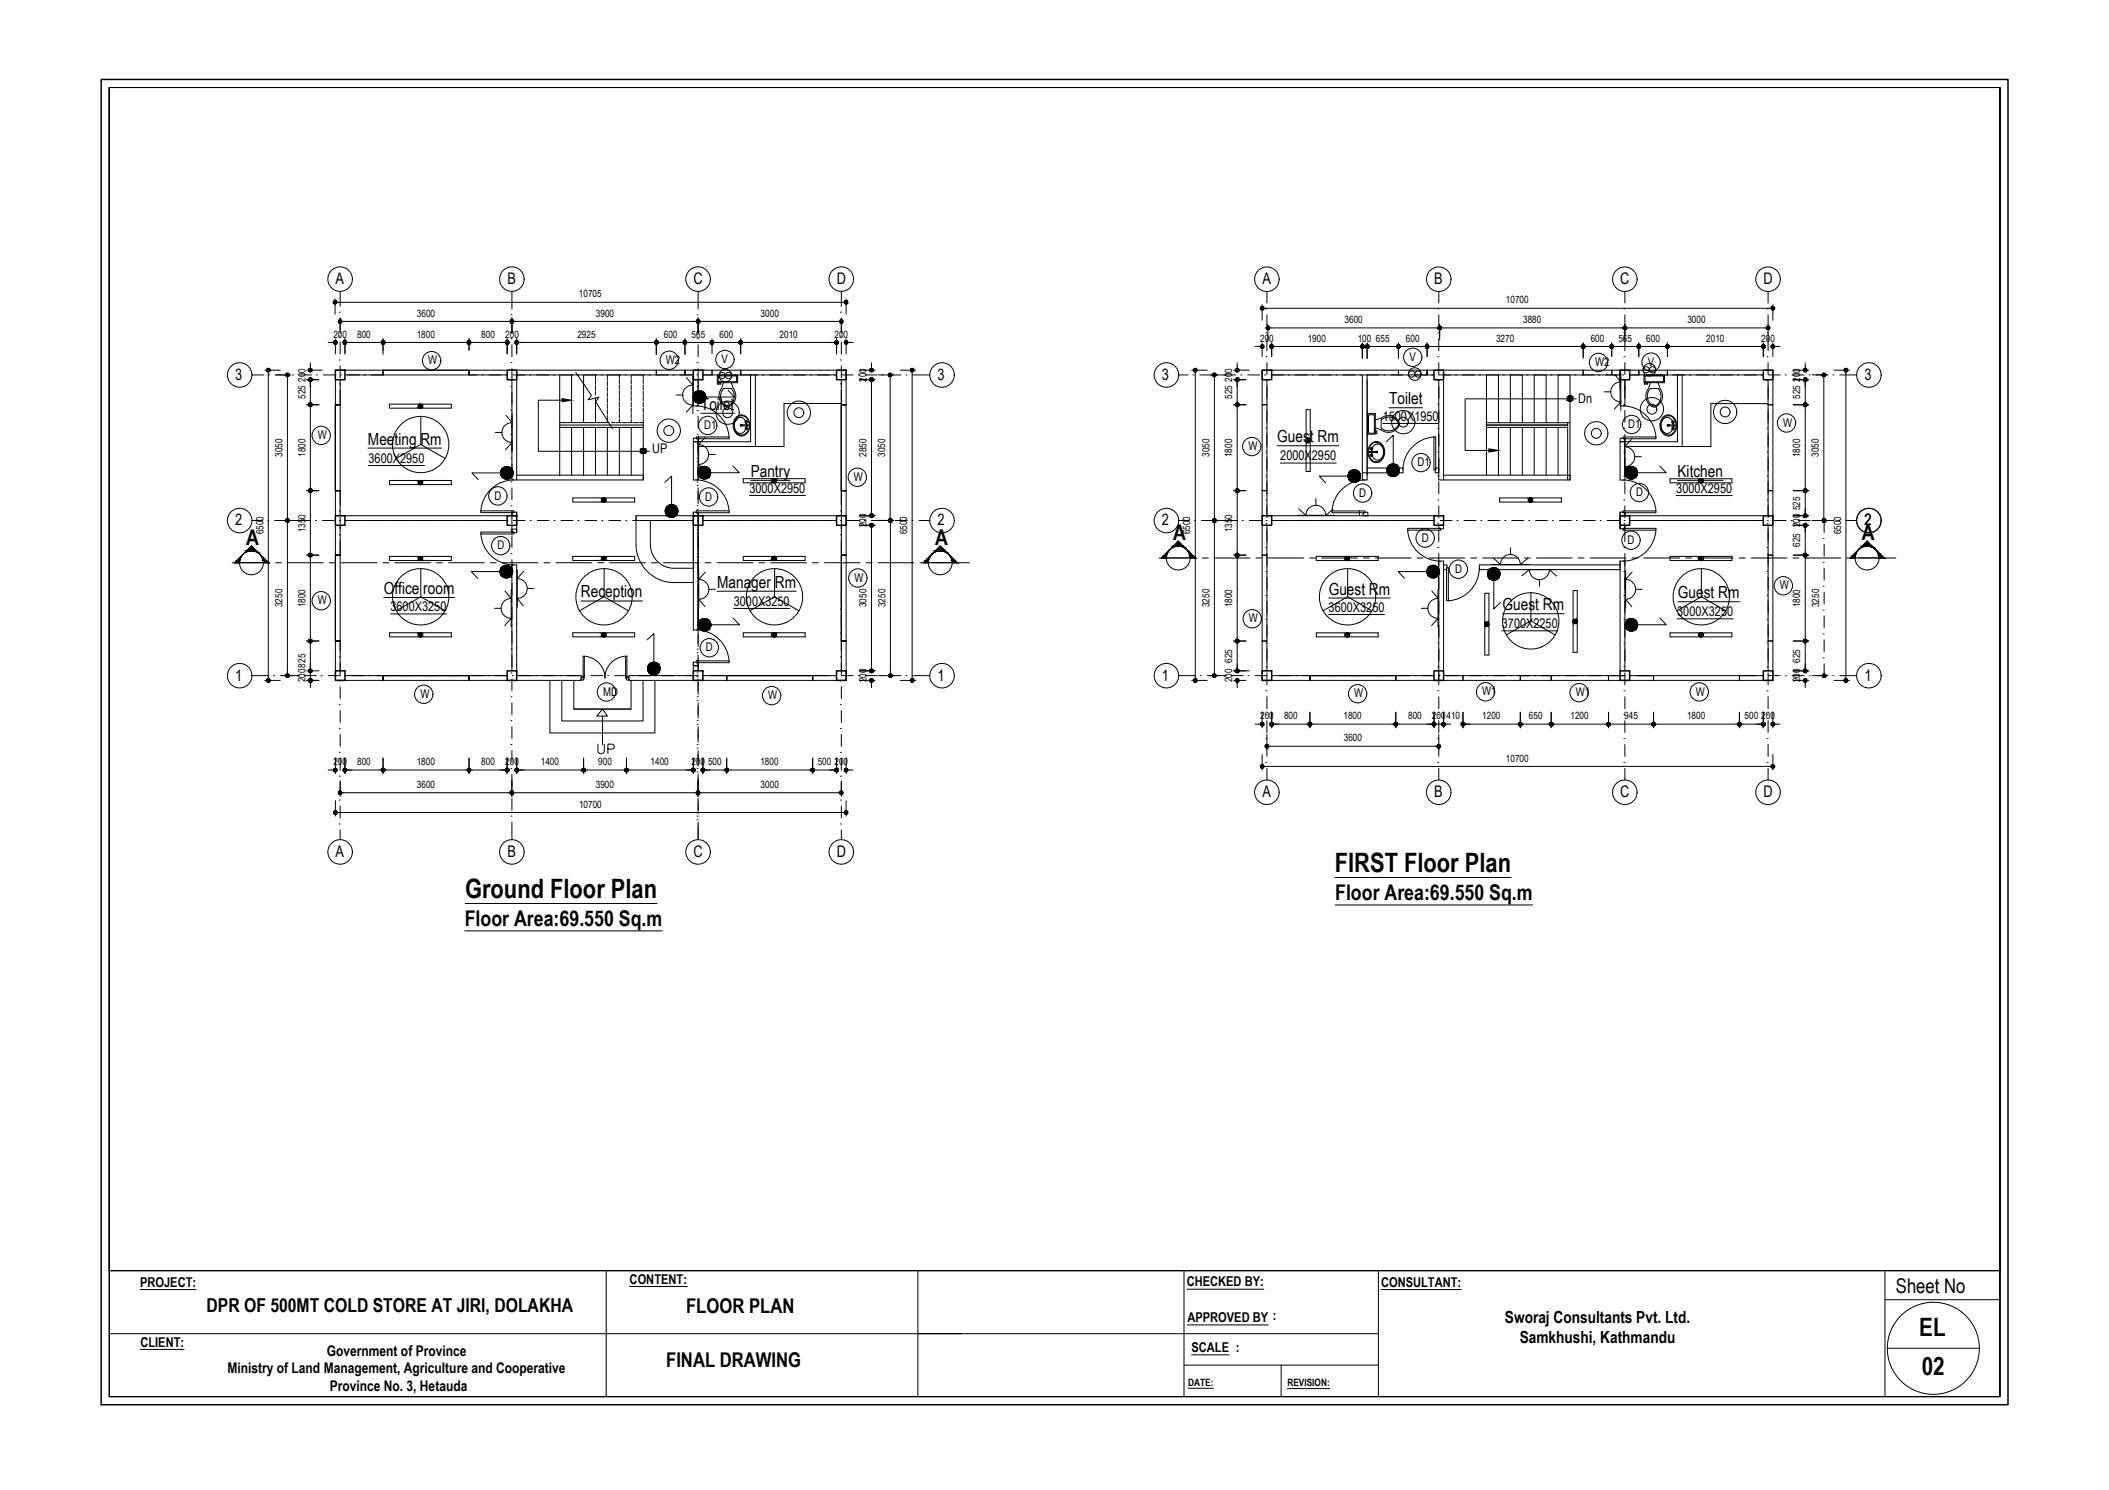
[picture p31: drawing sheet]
<svg xmlns="http://www.w3.org/2000/svg" width="841mm" height="594mm" viewBox="0 0 841 594" stroke-linecap="round" stroke-linejoin="round" font-family="sans-serif">
<defs><g id="words">
<g font-size="10.6">
<text x="532.3" y="347.7">FIRST Floor Plan</text>
<text x="185.5" y="358">Ground Floor Plan</text>
</g>
<g font-size="10.1">
<text x="765.4" y="532.8">EL</text>
<text x="766.3" y="548.4">02</text>
</g>
<g font-size="8.6">
<text x="467.8" y="215.3">A</text>
<text x="742.5" y="215.3">A</text>
<text x="98.2" y="217.2">A</text>
<text x="372.9" y="217.2">A</text>
<text x="532.4" y="359">Floor Area:69.550 Sq.m</text>
<text x="185.3" y="369.3">Floor Area:69.550 Sq.m</text>
</g>
<g font-size="8.1">
<text x="756" y="515.4">Sheet No</text>
<text x="273.6" y="523.7">FLOOR PLAN</text>
<text x="265.7" y="545.1">FINAL DRAWING</text>
</g>
<text font-size="7.7" x="82.4" y="523.1">DPR OF 500MT COLD STORE AT JIRI, DOLAKHA</text>
<text font-size="7.1" x="237.4" y="301.3">UP</text>
<g font-size="6.6">
<text x="553.9" y="161.2">Toilet</text>
<text x="279.5" y="163.4">Toilet</text>
<text x="146.7" y="177.3">Meeting Rm</text>
<text x="509.4" y="176.3">Guest Rm</text>
<text x="299.4" y="190.1">Pantry</text>
<text x="669" y="190.1">Kitchen</text>
<text x="153" y="236.8">Office room</text>
<text x="231.7" y="238.2">Reception</text>
<text x="286" y="234.3">Manager Rm</text>
<text x="529.9" y="237">Guest Rm</text>
<text x="669.1" y="238.5">Guest Rm</text>
<text x="599.2" y="243.3">Guest Rm</text>
<text x="600.1" y="527.4">Sworaj Consultants Pvt. Ltd.</text>
<text x="606" y="535.5">Samkhushi, Kathmandu</text>
</g>
<g font-size="6.4">
<text x="133.8" y="113.3">A</text>
<text x="202.3" y="113.3">B</text>
<text x="276.6" y="113.3">C</text>
<text x="333.7" y="113.3">D</text>
<text x="503.4" y="113.3">A</text>
<text x="571.9" y="113.3">B</text>
<text x="646.1" y="113.3">C</text>
<text x="703.3" y="113.3">D</text>
<text x="93.8" y="151.4">3</text>
<text x="373.9" y="151.4">3</text>
<text x="463.4" y="151.4">3</text>
<text x="743.5" y="151.4">3</text>
<text x="93.8" y="209.5">2</text>
<text x="373.9" y="209.5">2</text>
<text x="463.4" y="209.5">2</text>
<text x="743.5" y="209.5">2</text>
<text x="93.8" y="271.3">1</text>
<text x="373.9" y="271.3">1</text>
<text x="463.4" y="271.4">1</text>
<text x="743.5" y="271.4">1</text>
<text x="503.4" y="317.8">A</text>
<text x="571.9" y="317.8">B</text>
<text x="646.1" y="317.8">C</text>
<text x="703.3" y="317.8">D</text>
<text x="133.8" y="341.6">A</text>
<text x="202.3" y="341.6">B</text>
<text x="276.6" y="341.6">C</text>
<text x="333.7" y="341.6">D</text>
</g>
<g font-size="5.8">
<text x="130.3" y="540.5">Government of Province</text>
<text x="90.7" y="547.6">Ministry of Land Management, Agriculture and Cooperative</text>
<text x="131.5" y="554.5">Province No. 3, Hetauda</text>
</g>
<g font-size="5.4">
<text x="55.9" y="513">PROJECT:</text>
<text x="251.1" y="511.8">CONTENT:</text>
<text x="473.3" y="512.9">CHECKED BY:</text>
<text x="550.7" y="513">CONSULTANT:</text>
<text x="473.5" y="527.1">APPROVED BY :</text>
<text x="56" y="536.9">CLIENT:</text>
<text x="475.2" y="539">SCALE :</text>
</g>
<g font-size="5.3">
<text x="629.3" y="160.8">Dn</text>
<text x="551.4" y="167.7">1500X1950</text>
<text x="147" y="184.5">3600X2950</text>
<text x="260.1" y="180.4">UP</text>
<text x="510.6" y="183.5">2000X2950</text>
<text x="298.8" y="196.4">3000X2950</text>
<text x="668.5" y="196.4">3000X2950</text>
<text x="155.7" y="243.7">3600X3250</text>
<text x="292.6" y="241.5">3000X3250</text>
<text x="529.8" y="243.9">3600X3250</text>
<text x="668.8" y="245.6">3000X3250</text>
<text x="598.9" y="250.4">3700X2250</text>
</g>
<g font-size="4.8">
<text x="562" y="143.9">V</text>
<text x="170.8" y="145.3">W</text>
<text x="265.5" y="145">W2</text>
<text x="287.8" y="144.8">V</text>
<text x="636.1" y="146">W2</text>
<text x="657.1" y="145.9">V</text>
<text x="280.9" y="171">D1</text>
<text x="649.3" y="170.7">D1</text>
<text x="711.1" y="170.1">W</text>
<text x="126.8" y="175.1">W</text>
<text x="497.9" y="179.5">W</text>
<text x="565.3" y="185.9">D1</text>
<text x="340.5" y="191.7">W</text>
<text x="652.4" y="197.8">D</text>
<text x="197.2" y="199.2">D</text>
<text x="281.2" y="199.6">D</text>
<text x="542.1" y="198">D</text>
<text x="567" y="216">D</text>
<text x="198.3" y="219">D</text>
<text x="649.1" y="216.8">D</text>
<text x="340.8" y="231.9">W</text>
<text x="580.2" y="228.4">D</text>
<text x="709.8" y="235">W</text>
<text x="126.8" y="240.9">W</text>
<text x="498" y="248.2">W</text>
<text x="281.5" y="259.7">D</text>
<text x="167.7" y="278.3">W</text>
<text x="240.5" y="277.4">MD</text>
<text x="306.4" y="278.8">W</text>
<text x="540.1" y="278.1">W</text>
<text x="591.1" y="277.3">W1</text>
<text x="628.4" y="277.6">W1</text>
<text x="676.2" y="277.3">W</text>
</g>
<g font-size="4">
<text x="230.9" y="118.6">10705</text>
<text x="600.5" y="121">10700</text>
<text x="166.3" y="126.2">3600</text>
<text x="237.6" y="126.2">3900</text>
<text x="303.3" y="126.2">3000</text>
<text x="536.2" y="128.8">3600</text>
<text x="607.4" y="128.8">3880</text>
<text x="672.9" y="128.8">3000</text>
<text x="132.9" y="134.6">200</text>
<text x="142.4" y="134.6">800</text>
<text x="166.2" y="134.6">1800</text>
<text x="191.9" y="134.6">800</text>
<text x="201.5" y="134.6">200</text>
<text x="230.3" y="134.6">2925</text>
<text x="264.7" y="134.6">600</text>
<text x="275.8" y="134.6">565</text>
<text x="286.9" y="134.6">600</text>
<text x="310.9" y="134.6">2010</text>
<text x="332.8" y="134.6">200</text>
<text x="502.5" y="136.2">200</text>
<text x="521.5" y="136.2">1900</text>
<text x="541.4" y="136.2">100</text>
<text x="548.7" y="136.2">655</text>
<text x="560.7" y="136.2">600</text>
<text x="596.6" y="136.2">3270</text>
<text x="634.3" y="136.2">600</text>
<text x="645.4" y="136.2">565</text>
<text x="656.5" y="136.2">600</text>
<text x="680.4" y="136.2">2010</text>
<text x="702.4" y="136.2">200</text>
<text x="121.8" y="152.2" transform="rotate(-90 121.8 152.2)">200</text>
<text x="345.6" y="152.2" transform="rotate(-90 345.6 152.2)">200</text>
<text x="491.4" y="152.2" transform="rotate(-90 491.4 152.2)">200</text>
<text x="717.9" y="152.2" transform="rotate(-90 717.9 152.2)">200</text>
<text x="121.8" y="159.1" transform="rotate(-90 121.8 159.1)">525</text>
<text x="491.4" y="159.1" transform="rotate(-90 491.4 159.1)">525</text>
<text x="717.9" y="159.1" transform="rotate(-90 717.9 159.1)">525</text>
<text x="112.7" y="182.1" transform="rotate(-90 112.7 182.1)">3050</text>
<text x="121.8" y="182.2" transform="rotate(-90 121.8 182.2)">1800</text>
<text x="345.6" y="182.1" transform="rotate(-90 345.6 182.1)">2850</text>
<text x="353" y="182.1" transform="rotate(-90 353 182.1)">3050</text>
<text x="482.3" y="182.1" transform="rotate(-90 482.3 182.1)">3050</text>
<text x="491.4" y="182.3" transform="rotate(-90 491.4 182.3)">1800</text>
<text x="717.9" y="182.3" transform="rotate(-90 717.9 182.3)">1800</text>
<text x="725.4" y="182.1" transform="rotate(-90 725.4 182.1)">3050</text>
<text x="717.9" y="203.4" transform="rotate(-90 717.9 203.4)">525</text>
<text x="105" y="213" transform="rotate(-90 105 213)">6500</text>
<text x="121.8" y="212.2" transform="rotate(-90 121.8 212.2)">1350</text>
<text x="345.6" y="210.2" transform="rotate(-90 345.6 210.2)">200</text>
<text x="361.8" y="213" transform="rotate(-90 361.8 213)">6500</text>
<text x="474.7" y="213.1" transform="rotate(-90 474.7 213.1)">6500</text>
<text x="491.4" y="212.2" transform="rotate(-90 491.4 212.2)">1350</text>
<text x="717.9" y="210.2" transform="rotate(-90 717.9 210.2)">200</text>
<text x="734.2" y="213.1" transform="rotate(-90 734.2 213.1)">6500</text>
<text x="717.9" y="218.1" transform="rotate(-90 717.9 218.1)">625</text>
<text x="112.7" y="242.1" transform="rotate(-90 112.7 242.1)">3250</text>
<text x="121.8" y="242.2" transform="rotate(-90 121.8 242.2)">1800</text>
<text x="345.6" y="242.1" transform="rotate(-90 345.6 242.1)">3050</text>
<text x="353.1" y="242.1" transform="rotate(-90 353.1 242.1)">3250</text>
<text x="482.3" y="242.1" transform="rotate(-90 482.3 242.1)">3250</text>
<text x="491.4" y="242.2" transform="rotate(-90 491.4 242.2)">1800</text>
<text x="717.9" y="242.2" transform="rotate(-90 717.9 242.2)">1800</text>
<text x="725.5" y="242.1" transform="rotate(-90 725.5 242.1)">3250</text>
<text x="491.4" y="264.3" transform="rotate(-90 491.4 264.3)">625</text>
<text x="717.9" y="264.3" transform="rotate(-90 717.9 264.3)">625</text>
<text x="121.8" y="272.1" transform="rotate(-90 121.8 272.1)">200825</text>
<text x="345.6" y="272.1" transform="rotate(-90 345.6 272.1)">200</text>
<text x="491.4" y="272.1" transform="rotate(-90 491.4 272.1)">200</text>
<text x="717.9" y="272.1" transform="rotate(-90 717.9 272.1)">200</text>
<text x="502.5" y="286.8">200</text>
<text x="512" y="286.8">800</text>
<text x="535.7" y="286.8">1800</text>
<text x="561.5" y="286.8">800</text>
<text x="571" y="286.8">200</text>
<text x="576.8" y="286.8">410</text>
<text x="591.1" y="286.8">1200</text>
<text x="609.7" y="286.8">650</text>
<text x="626.3" y="286.8">1200</text>
<text x="647.7" y="286.8">945</text>
<text x="672.8" y="286.8">1800</text>
<text x="695.7" y="286.8">500</text>
<text x="702.4" y="286.8">200</text>
<text x="535.9" y="295.6">3600</text>
<text x="132.9" y="305.1">200</text>
<text x="142.4" y="305.1">800</text>
<text x="166.2" y="305.1">1800</text>
<text x="191.9" y="305.1">800</text>
<text x="201.5" y="305.1">200</text>
<text x="215.7" y="305.1">1400</text>
<text x="238.6" y="305.1">900</text>
<text x="259.4" y="305.1">1400</text>
<text x="275.7" y="305.1">200</text>
<text x="282.3" y="305.1">500</text>
<text x="303.2" y="305.1">1800</text>
<text x="326.1" y="305.1">500</text>
<text x="332.8" y="305.1">200</text>
<text x="600.5" y="303.6">10700</text>
<text x="166.3" y="314.1">3600</text>
<text x="237.6" y="314.1">3900</text>
<text x="303.3" y="314.1">3000</text>
<text x="230.9" y="322">10700</text>
<text x="473.8" y="552.7">DATE:</text>
<text x="513.4" y="552.8">REVISION:</text>
</g>
</g></defs>
<!-- layer: prefab board -->
<g fill="none" stroke="#000" stroke-width=".4">
<path d="M137.6 149.5h15.2v-1.9h-19.1v13.8h2v-10M202.2 149.5h-15.2v-1.9h74.7v1.9h-55.6M204.1 151.4v40h52.4v-1.9h-50.4M206.1 147.6v43.8M276.5 147.6v14.3h1.9v-10.5M276.5 149.5h-3.4v-1.9h10.8v1.9h-3.6M299.3 149.5v26.6h-22.8v15.3h1.9v-15.3M301.2 149.5v28.5h-22.8M333.6 149.5h-38.2v-1.9h42v13.8h-1.9v-10M507.1 149.5h50.6v-1.9h-54.4v13.8h1.9v-10M543.3 149.5v41.9h1.9v-41.9M571.9 149.5h-2.8v-1.9h62.2v1.9h-55.6"/>
<path d="M573.8 151.4v40h52.3v-1.9h-50.4M575.7 147.6v43.8M646.1 147.6v14.3h1.9v-10.5M646.1 149.5h-3.4v-1.9h10.8v1.9h-3.6M668.9 149.5v26.6h-22.8v15.3h1.9v-15.3M670.8 149.5v28.5h-22.8M703.2 149.5h-38.3v-1.9h42.1v13.8h-1.9v-10M545.2 186.6h14.3v1.9h-16.2M137.6 207.5h64.6M206.1 205.6h-70.4v-10h-2v25.7h2v-11.9M276.5 204.2v47h1.9v-47M280.3 207.5h53.3"/>
<path d="M335.5 205.6v-10h1.9v25.7h-1.9v-11.9M337.4 205.6h-83.8v1.9h22.9M505.2 209.4v11.9M507.1 207.5h64.8M575.7 205.6h-70.5v-10h-1.9v25.7M646.1 205.6h60.9M649.9 207.5h53.3M705.1 205.6v-10h1.9v25.7h-1.9v-11.9M646.1 225.2h-56.2v1.9h56.2M135.7 267.5v-11.9h-2v15.7h19.1v-1.9h-15.2M204.1 267.5v-42.3h2v44.2h25.6v1.9h-44.7v-1.9h15.2M276.5 269.4h-25.7v1.9h39v-1.9h-9.5"/>
<path d="M276.5 265.4h1.9M335.5 267.5v-11.9h1.9v15.7h-13.3v-1.9h9.5M505.2 267.5v-11.9h-1.9v15.7h19.1v-1.9h-15.3M571.9 269.4h-15.3v1.9h26.8v-1.9h-7.7v-45.7h-1.9v47.6M606.3 269.4h12.3v1.9h-12.3zM646.1 269.4h-4.7v1.9h18v-1.9h-9.5M646.1 267.5v-43.8h1.9v43.8M705.1 267.5v-11.9h1.9v15.7h-13.4v-1.9h9.6"/>
</g>
<!-- layer: DIM 1 -->
<g fill="none" stroke="#000" stroke-width=".4">
<path d="M43.6 34.9h753.9v471.7h-753.9h753.9v-471.7h-753.9v471.7zM133.6 119.1v6.2M337.4 119.1v6.2M130.9 136.5h1.4M133.7 135.1v6M135.1 120.5h200.9M135.7 126.7v6.2M137 128.2h65.7M137.6 135.1v6M139 136.5h12.3M152.8 135.1v6.2M154.2 136.5h31.4"/>
<path d="M187 135.1v4.5M188.4 136.5h12.4M202.2 135.1v6M204.1 126.7v6.2M205.6 128.2h71.4M206.1 135.1v6M207.5 136.5h52.8M261.7 135.1v6.2M263.2 136.5h8.5M273.1 135.1v6.2M274.6 136.5h7.9M278.4 126.7v6.2"/>
<path d="M279.8 128.2h54.3M283.9 135.1v6M285.3 136.5h8.6M295.4 135.1v6M296.8 136.5h35.4M333.6 135.1v6M335.5 126.7v6.2M337.4 135.1v6M338.8 136.5h1.4M500.5 138.1h1.4M503.3 121.5v6.2M503.3 136.8v5.4"/>
<path d="M504.8 122.9h200.7M505.6 129.3v6.2M507 130.7h65.7M507.1 136.8v5.4M508.6 138.1h33.3M543.3 136.8v6.1M545.2 136.8v6.1M546.6 138.1h9.6M557.7 136.8v6.1M559.1 138.1h8.6M569.1 136.8v5.4M570.5 138.1h59.4"/>
<path d="M574.1 129.3v6.2M575.5 130.7h71M631.3 136.8v6.1M632.7 138.1h8.6M642.7 136.8v5.4M644.2 138.1h7.9M648 129.3v6.2M649.4 130.7h54.2M653.5 136.8v5.4M655 138.1h8.5M664.9 136.8v5.4M666.4 138.1h35.3"/>
<path d="M703.2 136.8v5.4M705.1 129.3v6.2M707 121.5v6.2M707 136.8v5.4M708.4 138.1h1.4M105.6 147.6h6.2M107 149v120.8M109.9 149.5h6.1M114.6 150.9v55.2M122.3 151.4h4.9M122.3 147.6h6.2M123.8 144.7v1.4"/>
<path d="M123.8 152.8v7.1M278.4 151.4v4.1M342.8 151.4h6.2M342.8 147.6h6.2M347.5 144.7v1.4M347.5 152.8v51.4M350.2 149.5h6.2M355 150.9v55.2M359 147.6h6.2M363.7 149v120.8M475.2 147.6h6.2M476.6 149v120.9"/>
<path d="M482.8 149.5h6.2M484.3 150.9v55.2M492 151.4h4.8M492 147.6h6.2M493.4 144.8v1.3M493.4 152.8v7.1M646.1 147.6v7.4M648 151.4v4.1M715.1 151.4h6.2M715.1 147.6h6.2M719.9 144.8v1.3M719.9 152.8v7.1"/>
<path d="M722.6 149.5h6.1M727.3 150.9v55.2M731.3 147.6h6.2M736.1 149v120.9M122.3 161.4h4.9M123.8 162.8v31.4M223.2 170.4h33.3M223.2 169.5h33.3M492 161.4h4.8M493.4 162.8v31.4M715.1 161.4h6.2M719.9 162.8v31.4"/>
<path d="M122.3 195.6h4.9M123.8 197.1v22.8M492 195.6h4.8M493.4 197.1v22.8M715.1 195.6h6.2M719.9 197.1v7.1M109.9 207.5h9.5M114.6 209v58.9M204.1 209.4v3.5M204.1 203.7v1.9M206.1 204.2v4.8v-.5M206.1 209.4v3"/>
<path d="M276.5 205.6v21M278.4 204.4v1.2M278.4 209.4v41.8M342.8 209.4h6.2M342.8 205.6h6.2M347.5 210.9v55.1M350.2 207.5h6.2M350.3 207.5h6.2M355.1 209v58.9M482.8 207.5h6.2M484.3 209v59M542.1 203.7v1.9"/>
<path d="M573.8 209.4v.1M575.7 208.5v.5M646.1 204.2v6.7M648 204.4v1.2M648 209.4v2M715.1 209.4h6.2M715.1 205.6h6.2M719.9 210.9v9M722.6 207.5h6.1M93.5 224.3h11.5M122.3 221.3h4.9M123.8 222.8v31.3"/>
<path d="M368.2 224.3h11.5M463.1 222.4h11.5M492 221.3h4.8M493.4 222.8v31.4M646.1 223.7v2.9M715.1 221.3h6.2M719.9 222.8v31.4M737.8 222.4h11.5M122.3 255.6h4.9M123.8 257v12.8M492 255.6h4.8M493.4 257v9.1"/>
<path d="M715.1 255.6h6.2M719.9 257v9.1M105.6 271.3h6.2M113.2 269.4h6.2M122.3 271.3h4.9M122.3 267.5h4.9M123.8 272.7v1.5M276.5 264v7.3M278.4 263.5v4M342.8 271.3h6.2M342.8 267.5h6.2M347.5 272.7v1.5"/>
<path d="M350.3 269.4h6.2M359 271.3h6.2M475.2 271.3h6.2M482.8 269.4h6.2M492 271.3h4.8M492 267.5h6.2M493.4 272.7v1.5M715.1 271.3h6.2M715.1 267.5h6.2M719.9 272.7v1.5M731.3 271.3h6.2M500.5 288.7h1.4"/>
<path d="M503.3 284v6.2M505.2 292.8v6.2M506.7 297.5h65.6M507.1 284v6.2M508.6 288.7h12.3M522.4 284v6.2M523.8 288.7h31.4M556.6 284v6.2M558.1 288.7h12.3M571.9 284v6.2M572.8 288.7h1.4M573.8 292.8v6.2"/>
<path d="M575.7 284v6.2M577.1 288.7h1.4M583.4 284v6.2M584.8 288.7h20M606.3 284v6.2M607.7 288.7h9.5M618.6 284v6.2M620 288.7h20M641.4 284v6.2M642.9 288.7h15.1M659.4 284v6.2M660.8 288.7h31.4"/>
<path d="M693.6 284v6.2M695.1 288.7h6.6M703.2 284v6.2M707 284v6.2M708.4 288.7h1.4M130.9 307h1.4M133.7 302.3v6.2M133.7 319.2v6.2M135.7 311.3v6.2M137 316.1h65.7M137.6 302.3v6.2M139 307h12.3"/>
<path d="M152.8 302.3v6.2M154.2 307h31.4M187 302.3v6.2M188.4 307h12.4M202.2 302.3v6.2M204.1 311.3v6.2M205.5 316.1h71.4M206.1 302.3v6.2M207.5 307h23.8M232.7 302.3v6.2M234.1 307h14.3M249.8 302.3v6.2"/>
<path d="M251.3 307h23.8M276.5 302.3v6.2M278.3 311.3v6.2M278.4 311.3v6.2M279.8 316.1h54.3M280.3 302.3v6.2M281.7 307h6.7M289.8 302.3v6.2M291.2 307h31.4M324.1 302.3v6.2M325.5 307h6.7M333.6 302.3v6.2"/>
<path d="M335.5 311.3v6.2M337.4 302.3v6.2M337.4 319.2v6.2M338.8 307h1.4M503.3 300.8v6.2M504.8 305.6h200.7M707 300.8v6.2M135.1 323.9h200.9"/>
</g>
<!-- layer: stair -->
<g fill="none" stroke="#000" stroke-width=".4">
<path d="M223.2 149.5v40M224.1 159.6h-9.4v20.3h44.3M227.9 149.5v19M229.6 148.5l6.3 9.1-1.4 1.8 4.4-1.1-1.4 1.9 6.8 10.8M232.7 149.5v19M237.5 149.5v1.5M237.5 151.4v1.9M237.5 153.7v1.8M237.5 156v1.5M237.5 158.7v9.8M242.2 149.5v2M242.2 151.9v1.9"/>
<path d="M242.2 154.2v1.9M242.2 156.5v1.8M242.2 158.8v1.8M247 149.5v1.3M247 151.2v1.8M247 153.5v1.8M247 155.8v1.8M247 158.1v1.8M251.7 149.5v1.3M251.7 151.2v1.8M251.7 153.5v1.8M251.7 155.8v1.8"/>
<path d="M251.7 158.1v1.8M256.5 149.5v1.3M256.5 151.2v1.8M256.5 153.5v1.8M256.5 155.8v1.8M256.5 158.1v1.8M584.3 159.2v20.4h9.4M584.3 159h44.3M592.8 149.5v40M597.5 149.5v19M602.3 149.5v19M607.1 149.5v19"/>
<path d="M611.8 149.5v19M616.6 149.5v19M621.3 149.5v19M626.1 149.5v41.9M223.2 168.5h19.6M227.9 170.4v19.1M232.7 170.4v19.1M237.5 170.4v19.1M242.2 165.7v2.8M242.2 161.1v1.8M242.2 163.4v1.8M242.2 170.4v19.1"/>
<path d="M243.8 168.5h1.5M245.8 168.5h1.8M247 160.4v1.8M247 162.7v1.8M247 164.9v1.9M247 167.2v1.3M247 170.4v19.1M248.1 168.5h1.8M250.4 168.5h1.8M251.7 160.4v1.8M251.7 162.7v1.8M251.7 164.9v1.9"/>
<path d="M251.7 167.2v1.3M251.7 170.4v19.1M252.7 168.5h1.8M254.9 168.5h1.6M256.5 167.2v24.2M256.5 160.4v1.8M256.5 162.7v1.8M256.5 164.9v1.9M592.8 170.4h32.4M592.8 169.5h32.4M592.8 168.5h33.3M597.5 170.4v19.1"/>
<path d="M602.3 170.4v19.1M607.1 170.4v19.1M611.8 170.4v19.1M616.6 170.4v19.1M621.3 170.4v19.1M625.2 168.5v22.9M253.6 205.6v11.5a15.2 15.2 0 0 0 15.3 15.2h7.6M259.3 207.5v9.6a9.5 9.5 0 0 0 9.6 9.5h7.6M219.3 271.3v20.9h41.9v-20.9M224 271.3v16.2h32.4v-16.2M228.8 271.3v11.4h22.8v-11.4M228.8 282.7h22.8"/>
<path d="M240.3 282.7l1.9 2.8h-4.2zM240.3 285.5v11.4"/>
</g>
<!-- layer: MP_FIXTURE -->
<g fill="none" stroke="#000" stroke-width=".4">
<path d="M286 149.5h8.1v3.1h-8.1zM286.4 151.8l.4 .4M286.4 150.3v1.5M286.8 149.9l-.4 .4M286.8 149.9h6.6l.4 .4-.3 1.9h-6.7M287 152.6l-.8 .2v.4h1.2v-.6M288.5 152.6l-.8 2.3a4.5 4.5 0 0 0 2.8 7.3 4.7 4.7 0 0 0 1.9-7.3l-.8-2.3M288.5 154.9l3.1 .1a4.2 4.2 0 0 1-1.5 6.9 4.2 4.2 0 0 1-1.6-7zM655.6 149.5h8.2v3.1h-8.2zM656.1 150l7-.1 .3 .4v1.7l-.3 .2h-6.9l-.2-.4zM656.6 152.6v.2h-.8v.4h1.1v-.6M658.1 152.6l-.8 2.4a4.5 4.5 0 0 0 2.8 7.3 4.7 4.7 0 0 0 1.9-7.3"/>
<path d="M661.2 152.6l.8 2.3M335.5 160.9h-22.9v17.1h-11.4M545.4 164.9h3v8.2h-3zM545.7 172.4l.2 .4 1.8-.1M547.7 165.4l.4 .4v6.5M547.7 165.4l-2 .2v6.7M548.1 172.4l-.4 .4M548.4 171.8h.6v1.1h-.4l-.2-.8M548.4 170.6l2.4 .8M550.7 166.7a4.5 4.5 0 0 1 7.3 2.8 4.7 4.7 0 0 1-7.3 1.9M550.8 166.7l-2.4 .8M557.5 168.4v1.3"/>
<path d="M557.6 168.4a4.4 4.4 0 0 0-6.8-.9v3.1a4.4 4.4 0 0 0 6.8-.9M659 161.7a2.98 2.98 0 0 0 3.4-3.1l-.3-2.2-.9-1.4-3.1-.1a4.4 4.4 0 0 0 .9 6.8M705.1 160.9h-22.8v17.1h-11.5"/>
</g>
<!-- layer: door -->
<g fill="none" stroke="#000" stroke-width=".4">
<path d="M276.5 174.7l1.9 .2v1.2h-1.9zM277.6 161.9a13.2 13.2 0 0 1 13.1 12.4M277.7 174.8v-.6h13.1v.7h-13.1M571.9 174.2a13.2 13.2 0 0 0-12.5 13.1M646.1 174.7l1.9 .2v1.2h-1.9zM647.2 161.9a13.2 13.2 0 0 1 13.2 12.4M647.2 174.8v-.6h13.1v.7h-13.1M204.9 191.4a13.2 13.2 0 0 0-13.1 12.4M277.6 191.4a13.2 13.2 0 0 1 13.1 12.4M544.3 191.4a13.2 13.2 0 0 0-13.2 12.4M572.4 187.3h-.6v-13.1h.7v13.1M572.5 186.6h1.3v1.9h-1.5z"/>
<path d="M647.2 191.4a13.2 13.2 0 0 1 13.2 12.4M191.8 212.8a13.2 13.2 0 0 0 13.1 12.5M204.1 204.4l2-.2v1.4h-2zM204.1 211h2v1.4l-2-.3zM204.9 204.3v-.6h-13.1v.7h13.1M204.9 212.1h-13.1v.8h13.1v-.6M276.5 204.2l1.9 .2v1.2h-1.9zM277.7 204.3v-.6h13.1v.7h-13.1M543.6 204.4l1.9-.2v1.5h-1.9zM544.3 204.3v-.6h-13.1v.7h13.1M561.3 211.3a13.2 13.2 0 0 0 13.1 12.4M573.8 209.4h1.9v1.5l-1.9-.2z"/>
<path d="M574.5 210.8v.6h-13.1M574.5 210.7h-13.1v.7M646.1 204.2l1.9 .2v1.2h-1.9zM646.1 209.4h1.9v1.3l-1.9 .2zM647.2 204.3v-.6h13.1v.7h-13.1M647.2 210.8v.6h13.1M647.2 210.7h13.1v.7M660.4 211.3a13.2 13.2 0 0 1-13.2 12.4M575.7 225.2h1.4l-.3 1.9h-1.1zM576.8 226.4v13.1h.8v-13.1h-.6M589.9 226.5a13.2 13.2 0 0 1-12.4 13.1M277.6 251.2a13.2 13.2 0 0 1 13.1 12.4"/>
<path d="M231.7 269.8h.9l.1 1.3h-1zM232.6 270.4v-8.8h.4v8.8h-.3M249.5 261.6a8.7 8.7 0 0 0-8.3 8.8 8.7 8.7 0 0 0-8.2-8.8M249.5 261.6v8.8h.3M249.5 261.6h.5v8.8M250 269.8h.8v1.3h-1zM276.5 264l1.9 .2v1.2h-1.9zM277.7 264.1v-.6h13.1v.7h-13.1"/>
</g>
<!-- layer: truss -->
<g fill="none" stroke="#000" stroke-width=".59">
<path d="M133.7 147.6h3.9v3.8h-3.9zM202.2 147.6h3.9v3.8h-3.9zM276.5 147.6h3.8v3.8h-3.8zM333.6 147.6h3.8v3.8h-3.8zM503.3 147.6h3.8v3.8h-3.8zM571.9 147.6h3.8v3.8h-3.8zM646.1 147.6h3.8v3.8h-3.8zM703.2 147.6h3.8v3.8h-3.8zM133.7 205.6h3.9v3.8h-3.9zM202.2 205.6h3.9v3.8h-3.9zM276.5 205.6h3.8v3.8h-3.8zM333.6 205.6h3.8v3.8h-3.8z"/>
<path d="M503.3 205.6h3.8v3.8h-3.8zM571.9 205.6h3.8v3.8h-3.8zM646.1 205.6h3.8v3.8h-3.8zM703.2 205.6h3.8v3.8h-3.8zM133.7 267.5h3.9v3.8h-3.9zM202.2 267.5h3.9v3.8h-3.9zM276.5 267.5h3.8v3.8h-3.8zM333.6 267.5h3.8v3.8h-3.8zM503.3 267.5h3.8v3.8h-3.8zM571.9 267.5h3.8v3.8h-3.8zM646.1 267.5h3.8v3.8h-3.8zM703.2 267.5h3.8v3.8h-3.8z"/>
</g>
<!-- layer: WINDOW -->
<g fill="none" stroke="#000" stroke-width=".4">
<path d="M152.8 149.5v-1.9h34.2v1.9M152.8 147.6h34.2v1.9h-34.2zM273.1 147.6v1.9h-11.4v-1.9h11.4v1.9M295.4 147.6v1.9h-11.5v-1.9h11.5v1.9M569.1 147.6v1.9h-11.4v-1.9h11.4v1.9M642.7 147.6v1.9h-11.4v-1.9h11.4v1.9M664.9 147.6v1.9h-11.4v-1.9h11.4v1.9M133.7 161.4v34.2h2h-2v-34.2h2zM133.7 161.4h2v34.2h-2zM135.7 161.4h-2v34.2h2M335.5 161.4v34.2h1.9h-1.9v-34.2h1.9zM335.5 161.4h1.9v34.2h-1.9z"/>
<path d="M337.4 161.4h-1.9v34.2h1.9M503.3 161.4h1.9v34.2h-1.9zM705.1 161.4h1.9v34.2h-1.9zM133.7 221.3v34.3h2h-2v-34.3h2zM133.7 221.3h2v34.3h-2zM335.5 221.3h1.9v34.3h-1.9zM337.4 221.3h-1.9v34.3h1.9M503.3 221.3h1.9v34.3h-1.9zM503.3 221.3h1.9M705.1 221.3h1.9v34.3h-1.9zM152.8 271.3v-1.9h34.2v1.9M152.8 269.4h34.2v1.9h-34.2z"/>
<path d="M289.8 271.3v-1.9h34.3v1.9M289.8 269.4h34.3v1.9h-34.3zM522.4 271.3v-1.9h34.2v1.9M522.4 269.4h34.2v1.9h-34.2zM583.4 269.4h22.9v1.9h-22.9zM618.6 269.4h22.8v1.9h-22.8zM659.4 269.4h34.2v1.9h-34.2z"/>
</g>
<!-- layer: 3d Drawing -->
<g fill="none" stroke="#000" stroke-width=".4">
<path d="M146.7 178.7h29.4M279.5 164.8h13.4M509.4 177.7h24.5M551.4 168.8h22.3M553.9 162.6h13.3M147 185.6h22.3M298.8 197.5h22.4M299.4 191.5h15.7M510.6 184.6h22.3M668.5 197.6h22.3M669 191.5h18.2M153 238.2h28.2"/>
<path d="M231.7 239.6h24.5M286 235.7h31.5M529.9 238.4h24.5M669.1 239.9h24.6M155.7 244.8h22.3M292.6 242.6h22.3M529.8 245h22.3M598.9 251.5h22.3M599.2 244.7h24.6M668.8 246.7h22.3M532.3 349.9h70.3M185.3 371.2h78.8"/>
<path d="M185.5 360.2h76.5M532.4 360.8h78.8"/>
</g>
<!-- layer: Cinter Line -->
<g fill="none" stroke="#000" stroke-width=".4">
<path d="M135.7 116.2v5.9M204.1 116.2v7M278.4 116.2v7M335.5 116.2v5.9M505.2 116.2v4.6M573.8 116.2v4.6M648 116.2v4.6M705.1 116.2v4.6M135.7 124.5h.1M135.7 134h.1M135.7 126.9v4.7M135.7 136.4v4.8"/>
<path d="M204.1 125.5h.1M204.1 135.1h.1M204.1 127.9v4.8M204.1 137.4v4.8M278.4 125.5h.1M278.4 135.1h.1M278.4 127.9v4.8M278.4 137.4v4.8M335.5 124.5h.1M335.5 134h.1M335.5 126.9v4.7M335.5 136.4v4.8"/>
<path d="M505.2 123.2h.1M505.2 132.7h.1M505.2 125.5v4.8M505.2 135.1v4.7M573.8 123.2h.1M573.8 132.7h.1M573.8 125.5v4.8M573.8 135.1v4.7M648 123.2h.1M648 132.7h.1M648 125.5v4.8M648 135.1v4.7"/>
<path d="M705.1 123.2h.1M705.1 132.7h.1M705.1 125.5v4.8M705.1 135.1v4.7M100.5 149.5h4.7M107.6 149.5h.1M110 149.5h4.7M117.1 149.5h.1M119.5 149.5h4.7M126.6 149.5h.1M129 149.5h4.7M135.7 143.5h.1"/>
<path d="M135.7 153h.1M135.7 145.9v4.8M135.7 155.4v6M136.1 149.5h.1M138.5 149.5h4.8M145.6 149.5h.1M148 149.5h4.8M187 149.5h3.3M192.7 149.5h.1M195 149.5h4.8M202.2 149.5h.1M204.1 144.6h.1"/>
<path d="M204.1 154.1h.1M204.1 147v4.7M204.1 156.5v4.7M204.6 149.5h4.7M211.7 149.5h.1M214.1 149.5h4.7M221.2 149.5h.1M223.6 149.5h4.8M230.7 149.5h.1M233.1 149.5h4.7M240.3 149.5h.1M242.6 149.5h4.8"/>
<path d="M249.7 149.5h.1M252.2 149.5h4.7M259.3 149.5h.1M261.6 149.5h4.8M268.8 149.5h.1M271.2 149.5h4.7M278.3 149.5h.1M278.4 144.6h.1M278.4 154.1h.1M278.4 147v4.7M278.4 156.5v4.7M280.7 149.5h3.2"/>
<path d="M295.4 149.5h6.7M304.5 149.5h.1M306.9 149.5h4.8M314 149.5h.1M316.4 149.5h4.8M323.6 149.5h.1M325.9 149.5h4.8M333.1 149.5h.1M335.5 149.5h4.7M335.5 143.5h.1M335.5 153h.1M335.5 145.9v4.8"/>
<path d="M335.5 155.4v6M342.6 149.5h.1M345 149.5h4.7M352.1 149.5h.1M354.5 149.5h4.8M361.6 149.5h.1M364 149.5h6.8M470 149.5h3.8M476.1 149.5h.1M478.5 149.5h4.8M485.7 149.5h.1M488 149.5h4.8"/>
<path d="M495.2 149.5h.1M497.6 149.5h4.7M504.7 149.5h.1M505.2 142.2h.1M505.2 151.7h.1M505.2 144.6v4.7M505.2 154.1v4.7M507.1 149.5h4.7M514.2 149.5h.1M516.6 149.5h4.7M523.7 149.5h.1M526.1 149.5h4.8"/>
<path d="M533.2 149.5h.1M535.6 149.5h4.8M542.8 149.5h.1M545.1 149.5h4.8M552.3 149.5h.1M554.7 149.5h4.7M561.8 149.5h.1M564.1 149.5h4.8M571.3 149.5h.1M573.7 149.5h4.8M573.8 142.2h.1M573.8 151.7h.1"/>
<path d="M573.8 144.6v4.7M573.8 154.1v4.7M580.8 149.5h.1M583.2 149.5h4.8M590.4 149.5h.1M592.7 149.5h4.8M599.9 149.5h.1M602.2 149.5h4.8M609.4 149.5h.1M611.8 149.5h4.7M618.9 149.5h.1M621.3 149.5h4.7"/>
<path d="M628.4 149.5h.1M630.8 149.5h4.8M637.9 149.5h.1M640.3 149.5h4.7M647.5 149.5h.1M648 142.2h.1M648 151.7h.1M648 144.6v4.7M648 154.1v4.7M649.8 149.5h3.7M655.6 149.5h6.7M664.7 149.5h.1"/>
<path d="M667.1 149.5h4.7M674.2 149.5h.1M676.6 149.5h4.8M683.7 149.5h.1M686.1 149.5h4.8M693.3 149.5h.1M695.6 149.5h4.8M702.7 149.5h.1M705.1 142.2h.1M705.1 151.7h.1M705.1 144.6v4.7M705.1 154.1v4.7"/>
<path d="M705.2 149.5h4.7M712.3 149.5h.1M714.6 149.5h4.8M721.8 149.5h.1M724.2 149.5h4.8M731.3 149.5h.1M733.7 149.5h6.7M204.1 163.6h.1M204.1 173.1h.1M204.1 166v4.7M204.1 175.5v4.8M278.4 163.6h.1"/>
<path d="M278.4 173.1h.1M278.4 166v4.7M278.4 175.5v6.2M505.2 161.2h.1M505.2 170.7h.1M505.2 163.6v4.8M505.2 173.1v4.8M573.8 161.2h.1M573.8 170.7h.1M573.8 163.6v4.8M573.8 173.1v4.8M648 161.2h.1"/>
<path d="M648 170.7h.1M648 163.6v4.8M648 173.1v4.8M705.1 161.2h.1M705.1 170.7h.1M705.1 163.6v4.8M705.1 173.1v4.8M135.7 195.6v5.8M204.1 182.6h.1M204.1 192.2h.1M204.1 185v4.8M204.1 194.5v4.8"/>
<path d="M278.4 184.1h.1M278.4 193.6h.1M278.4 182.6h.1M278.4 192.2h.1M278.4 185v6.2M278.4 194.5v6.3M335.5 195.6v5.8M505.2 180.3h.1M505.2 189.8h.1M505.2 199.3h.1M505.2 182.6v4.8M505.2 192.2v4.7"/>
<path d="M573.8 180.3h.1M573.8 189.8h.1M573.8 199.3h.1M573.8 182.6v4.8M573.8 192.2v4.7M648 180.3h.1M648 189.8h.1M648 199.3h.1M648 182.6v4.8M648 192.2v4.7M705.1 180.3h.1M705.1 189.8h.1"/>
<path d="M705.1 199.3h.1M705.1 182.6v4.8M705.1 192.2v4.7M100.5 207.5h4.3M107.2 207.5h.1M109.5 207.5h4.8M116.7 207.5h.1M119.1 207.5h4.7M126.2 207.5h.1M128.6 207.5h4.7M135.7 203.7h.1M135.7 213.2h.1"/>
<path d="M135.7 206.1v4.8M135.7 215.6v5.7M135.7 207.5h.1M138.1 207.5h4.7M145.2 207.5h.1M147.6 207.5h4.8M154.7 207.5h.1M157.1 207.5h4.8M164.3 207.5h.1M166.6 207.5h4.8M173.8 207.5h.1M176.2 207.5h4.7"/>
<path d="M183.3 207.5h.1M185.7 207.5h4.7M192.8 207.5h.1M195.2 207.5h4.8M202.3 207.5h.1M204.1 201.7h.1M204.1 211.2h.1M204.1 204.1v4.7M204.1 213.6v4.7M204.7 207.5h4.8M211.9 207.5h.1M214.2 207.5h4.8"/>
<path d="M221.4 207.5h.1M223.7 207.5h4.8M230.9 207.5h.1M233.3 207.5h4.7M240.4 207.5h.1M242.8 207.5h4.7M249.9 207.5h.1M252.3 207.5h4.8M259.4 207.5h.1M261.8 207.5h4.8M269 207.5h.1M271.3 207.5h4.8"/>
<path d="M278.4 203.1h.1M278.4 212.7h.1M278.4 201.7h.1M278.4 211.2h.1M278.4 204.1v6.1M278.4 213.6v6.2M278.5 207.5h.1M280.9 207.5h4.7M288 207.5h.1M290.4 207.5h4.7M297.5 207.5h.1M299.9 207.5h4.7"/>
<path d="M307 207.5h.1M309.4 207.5h4.8M316.5 207.5h.1M318.9 207.5h4.8M326.1 207.5h.1M328.4 207.5h4.8M335.5 203.7h.1M335.5 213.2h.1M335.5 206.1v4.8M335.5 215.6v5.7M335.5 207.5h.1M338 207.5h4.7"/>
<path d="M345.1 207.5h.1M347.4 207.5h4.8M354.6 207.5h.1M357 207.5h4.8M364.1 207.5h.1M366.5 207.5h4.3M470 207.5h4.4M476.8 207.5h.1M479.1 207.5h4.8M486.3 207.5h.1M488.7 207.5h4.7M495.8 207.5h.1"/>
<path d="M498.2 207.5h4.7M505.2 208.8h.1M505.2 218.3h.1M505.2 201.7v4.7M505.2 211.2v4.8M505.3 207.5h.1M507.7 207.5h4.8M514.8 207.5h.1M517.2 207.5h4.7M524.4 207.5h.1M526.7 207.5h4.8M533.8 207.5h.1"/>
<path d="M536.3 207.5h4.7M543.4 207.5h.1M545.7 207.5h4.8M552.9 207.5h.1M555.3 207.5h4.7M562.4 207.5h.1M564.8 207.5h4.7M571.9 207.5h.1M573.8 208.8h.1M573.8 218.3h.1M573.8 201.7v4.7M573.8 211.2v4.8"/>
<path d="M574.3 207.5h4.7M581.4 207.5h.1M583.8 207.5h4.8M590.9 207.5h.1M593.3 207.5h4.8M600.5 207.5h.1M602.8 207.5h4.8M610 207.5h.1M612.4 207.5h4.7M619.5 207.5h.1M621.9 207.5h4.7M629 207.5h.1"/>
<path d="M631.4 207.5h4.8M638.5 207.5h.1M640.9 207.5h4.8M648 208.8h.1M648 218.3h.1M648 201.7v4.7M648 211.2v4.8M648.1 207.5h.1M650.4 207.5h4.8M657.6 207.5h.1M659.9 207.5h4.8M667.1 207.5h.1"/>
<path d="M669.5 207.5h4.7M676.6 207.5h.1M679 207.5h4.7M686.1 207.5h.1M688.5 207.5h4.8M695.6 207.5h.1M698 207.5h4.8M705.1 208.8h.1M705.1 218.3h.1M705.1 201.7v4.7M705.1 211.2v4.8M705.2 207.5h.1"/>
<path d="M707.5 207.5h4.8M714.7 207.5h.1M717.1 207.5h4.7M722.6 207.5h8.7M724.2 207.5h.1M727.4 214.7h.1M727.4 209v3.3M727.4 217.1v4.7M733.7 207.5h.1M736.1 207.5h4.3M92.6 224.4h14.9M109.9 224.4h2.3"/>
<path d="M114.6 224.4h14.3M131.2 224.4h2.5M136 224.4h14.3M152.7 224.4h2.4M157.5 224.4h14.2M174.1 224.4h2.4M178.9 224.4h14.2M195.5 224.4h2.4M200.3 224.4h14.3M204.1 220.7h.1M204.1 230.2h.1M204.1 239.7h.1"/>
<path d="M204.1 223.1v4.8M204.1 232.6v4.8M216.9 224.4h2.4M221.7 224.4h14.2M238.4 224.4h2.3M243.1 224.4h14.3M259.7 224.4h2.4M264.5 224.4h14.3M278.4 222.1h.1M278.4 231.7h.1M278.4 220.7h.1M278.4 230.2h.1"/>
<path d="M278.4 239.7h.1M278.4 223.1v6.2M278.4 232.6v6.2M281.1 224.4h2.4M285.9 224.4h14.3M302.6 224.4h2.3M307.3 224.4h14.3M324 224.4h2.4M328.7 224.4h14.3M335.5 236.6v3.9M345.4 224.4h2.4M350.2 224.4h14.2"/>
<path d="M366.8 224.4h2.4M371.6 224.4h14.9M462.2 222.5h14.9M479.4 222.5h2.4M484.2 222.5h14.3M500.9 222.5h2.3M505.2 227.9h.1M505.2 237.4h.1M505.2 220.7v4.8M505.2 230.2v4.8M505.2 239.7v4.8M505.6 222.5h14.3"/>
<path d="M522.3 222.5h2.4M527 222.5h14.3M543.7 222.5h2.4M548.4 222.5h14.3M565.1 222.5h2.4M569.9 222.5h14.2M573.8 227.9h.1M573.8 237.4h.1M573.8 220.7v4.8M573.8 230.2v4.8M573.8 239.7v4.8M586.5 222.5h2.4"/>
<path d="M591.3 222.5h14.3M607.9 222.5h2.4M612.7 222.5h14.3M629.3 222.5h2.4M634.1 222.5h14.3M648 227.9h.1M648 237.4h.1M648 220.7v4.8M648 230.2v4.8M648 239.7v4.8M650.8 222.5h2.3M655.5 222.5h14.3"/>
<path d="M672.2 222.5h2.4M676.9 222.5h14.3M693.6 222.5h2.4M698.3 222.5h14.3M705.1 227.9h.1M705.1 237.4h.1M705.1 220.7v4.8M705.1 230.2v4.8M705.1 239.7v4.8M715 222.5h2.4M719.8 222.5h14.2M727.4 233.7h.1"/>
<path d="M727.4 224.2h.1M727.4 226.6v4.7M727.4 236.1v4.7M736.4 222.5h2.4M741.1 222.5h14.9M135.7 255.6v3.9M204.1 249.3h.1M204.1 258.8h.1M204.1 242.1v4.8M204.1 251.6v4.8M278.4 241.2h.1M278.4 250.7h.1"/>
<path d="M278.4 249.3h.1M278.4 258.8h.1M278.4 242.1v6.2M278.4 251.6v6.2M335.5 242.9h.1M335.5 252.4h.1M335.5 245.3v4.7M335.5 254.8v4.7M505.2 246.9h.1M505.2 256.4h.1M505.2 249.3v4.7M505.2 258.8v4.7"/>
<path d="M573.8 246.9h.1M573.8 256.4h.1M573.8 249.3v4.7M573.8 258.8v4.7M648 246.9h.1M648 256.4h.1M648 249.3v4.7M648 258.8v4.7M705.1 246.9h.1M705.1 256.4h.1M705.1 249.3v4.7M705.1 258.8v4.7"/>
<path d="M727.4 252.7h.1M727.4 243.2h.1M727.4 245.6v4.8M727.4 255.1v4.8M100.5 269.4h6.6M109.5 269.4h.1M111.9 269.4h4.7M119 269.4h.1M121.4 269.4h4.7M128.5 269.4h.1M130.9 269.4h4.8M135.7 261.9h.1"/>
<path d="M135.7 271.4h.1M135.7 264.3v4.7M135.7 273.8v4.7M138 269.4h.1M140.4 269.4h4.8M147.5 269.4h.1M149.9 269.4h4.8M157.1 269.4h.1M159.4 269.4h4.8M166.6 269.4h.1M169 269.4h4.7M176.1 269.4h.1"/>
<path d="M178.5 269.4h4.7M185.6 269.4h.1M188 269.4h4.8M195.1 269.4h.1M197.5 269.4h4.8M204.1 268.3h.1M204.1 277.8h.1M204.1 261.2v4.7M204.1 270.7v4.7M204.7 269.4h.1M207 269.4h4.8M214.2 269.4h.1"/>
<path d="M216.5 269.4h4.8M223.7 269.4h.1M226.1 269.4h4.7M233.2 269.4h.1M235.6 269.4h4.7M242.7 269.4h.1M245.1 269.4h4.8M252.2 269.4h.1M254.6 269.4h4.8M261.8 269.4h.1M264.1 269.4h4.8M271.3 269.4h.1"/>
<path d="M273.7 269.4h4.7M278.4 260.2h.1M278.4 269.7h.1M278.4 279.2h.1M278.4 268.3h.1M278.4 277.8h.1M278.4 261.2v6.1M278.4 270.7v6.2M280.8 269.4h.1M283.2 269.4h6.6M324.1 269.4h6.7M333.2 269.4h.1"/>
<path d="M335.5 261.9h.1M335.5 271.4h.1M335.5 264.3v4.7M335.5 273.8v4.8M335.5 269.4h4.8M342.7 269.4h.1M345.1 269.4h4.7M352.2 269.4h.1M354.6 269.4h4.7M361.7 269.4h.1M364.1 269.4h6.7M470 269.4h6.7"/>
<path d="M479.1 269.4h.1M481.5 269.4h4.7M488.6 269.4h.1M491 269.4h4.7M498.1 269.4h.1M500.5 269.4h4.8M505.2 265.9h.1M505.2 275.4h.1M505.2 268.3v4.8M505.2 277.8v4.8M507.6 269.4h.1M510 269.4h4.7"/>
<path d="M517.2 269.4h.1M519.5 269.4h4.8M526.6 269.4h.1M529.1 269.4h4.7M536.2 269.4h.1M538.5 269.4h4.8M545.7 269.4h.1M548.1 269.4h4.7M555.2 269.4h.1M557.6 269.4h4.7M564.7 269.4h.1M567.1 269.4h4.8"/>
<path d="M573.8 265.9h.1M573.8 275.4h.1M573.8 268.3v4.8M573.8 277.8v4.8M574.2 269.4h.1M576.6 269.4h4.8M583.7 269.4h.1M586.1 269.4h4.8M593.3 269.4h.1M595.6 269.4h4.8M602.8 269.4h.1M605.2 269.4h4.8"/>
<path d="M612.3 269.4h.1M612.4 269.4h.1M614.7 269.4h4.7M621.8 269.4h.1M624.2 269.4h4.8M631.3 269.4h.1M633.7 269.4h4.8M640.9 269.4h.1M641.4 269.4h6.7M648 265.9h.1M648 275.4h.1M648 268.3v4.8"/>
<path d="M648 277.8v4.8M650.4 269.4h.1M652.8 269.4h6.6M693.6 269.4h6.8M702.7 269.4h.1M705.1 265.9h.1M705.1 275.4h.1M705.1 268.3v4.8M705.1 277.8v4.8M705.1 269.4h4.8M712.3 269.4h.1M714.6 269.4h4.8"/>
<path d="M721.8 269.4h.1M722.6 269.4h6.3M727.4 262.3h.1M727.4 264.6v3.4M731.3 269.4h.1M733.7 269.4h6.7M135.7 280.9h.1M135.7 290.4h.1M135.7 299.9h.1M135.7 283.3v4.8M135.7 292.8v4.8M204.1 287.3h.1"/>
<path d="M204.1 296.9h.1M204.1 280.2v4.8M204.1 289.7v4.8M204.1 299.2v4.8M278.4 288.8h.1M278.4 298.3h.1M278.4 287.3h.1M278.4 296.9h.1M278.4 280.2v6.2M278.4 289.7v6.2M278.4 299.2v6.2M335.5 280.9h.1"/>
<path d="M335.5 290.5h.1M335.5 300h.1M335.5 283.3v4.8M335.5 292.8v4.8M505.2 285h.1M505.2 294.5h.1M505.2 287.3v4.8M505.2 296.9v4.7M573.8 285h.1M573.8 294.5h.1M573.8 287.3v4.8M573.8 296.9v4.7"/>
<path d="M648 285h.1M648 294.5h.1M648 287.3v4.8M648 296.9v4.7M705.1 285h.1M705.1 294.5h.1M705.1 287.3v4.8M705.1 296.9v4.7M135.7 309.5h.1M135.7 319h.1M135.7 302.3v4.8M135.7 311.8v4.8"/>
<path d="M204.1 306.4h.1M204.1 315.9h.1M204.1 308.8v4.7M204.1 318.3v4.7M278.4 307.8h.1M278.4 317.3h.1M278.4 306.4h.1M278.4 315.9h.1M278.4 308.8v6.1M278.4 318.3v6.2M335.5 309.5h.1M335.5 319h.1"/>
<path d="M335.5 302.4v4.7M335.5 311.9v4.7M505.2 304h.1M505.2 306.4v4.6M573.8 304h.1M573.8 306.4v4.6M648 304h.1M648 306.4v4.6M705.1 304h.1M705.1 306.4v4.6M135.7 328.5h.1M135.7 321.4v4.7"/>
<path d="M135.7 330.9v3.9M204.1 325.4h.1M204.1 327.8v7M278.4 326.8h.1M278.4 325.4h.1M278.4 327.8v7M335.5 328.5h.1M335.5 321.4v4.8M335.5 330.9v3.9"/>
</g>
<!-- layer: 0 -->
<g fill="#000" stroke="#000" stroke-width=".4">
<path d="M133.3 119.9l.3 .6v-.7zM133 120.2l.3-.3 .3 .6zM133 120.2l-.1 .3h.7z"/>
<path d="M337 119.9l.4 .6v-.7zM337 119.9l.4 .6-.6-.3zM336.8 120.2l-.1 .3h.7z"/>
<path d="M132.9 120.5l.1 .4 .6-.4zM133 120.9l.6-.4-.3 .6zM133.6 120.5l-.3 .6 .3 .2z"/>
<path d="M133 136.5l.1 .4 .6-.4zM133.1 136.9l.6-.4-.3 .7zM133.7 136.5l-.3 .7 .3 .1z"/>
<path d="M133.6 120.5v.8l.4-.2zM133.6 120.5l.7 .4-.3 .2zM133.6 120.5l.7 .4v-.4z"/>
<path d="M133.4 135.9l.3 .6v-.7zM133.4 135.9l.3 .6-.6-.3zM133.1 136.2l-.1 .3h.7z"/>
<path d="M133.7 136.5v.8l.4-.1zM133.7 136.5l.6 .4-.2 .3zM133.7 136.5l.6 .4 .1-.4z"/>
<path d="M133.6 120.5h.7v-.3zM134 119.9l.3 .3-.7 .3zM133.6 119.8v.7l.4-.6z"/>
<path d="M133.7 136.5h.7l-.1-.3zM134.1 135.9l.2 .3-.6 .3zM133.7 135.8v.7l.4-.6z"/>
<path d="M134.9 128.2l.1 .3 .7-.3zM135 128.5l.7-.3-.4 .6zM135.7 128.2l-.4 .6 .4 .1z"/>
<path d="M135.7 128.2v.7l.3-.1zM135.7 128.2l.5 .3-.2 .3zM135.7 128.2l.5 .3 .1-.3z"/>
<path d="M135.3 127.6l.4 .6v-.8zM135 127.8l.3-.2 .4 .6zM135 127.8l-.1 .4h.8z"/>
<path d="M135.7 128.2h.6l-.1-.4zM136 127.6l.2 .2-.5 .4zM135.7 127.4v.8l.3-.6z"/>
<path d="M136.8 136.5l.1 .4 .7-.4zM136.9 136.9l.7-.4-.4 .7zM137.6 136.5l-.4 .7 .4 .1z"/>
<path d="M136.8 136.5l.1 .4 .7-.4zM136.9 136.9l.7-.4-.4 .7zM137.6 136.5l-.4 .7 .4 .1z"/>
<path d="M137.6 136.5v.8l.3-.1zM137.6 136.5l.5 .4-.2 .3zM137.6 136.5l.5 .4 .1-.4z"/>
<path d="M137.2 135.9l.4 .6v-.7zM137.2 135.9l.4 .6-.7-.3zM136.9 136.2l-.1 .3h.8z"/>
<path d="M137.6 136.5v.8l.3-.1zM137.6 136.5l.5 .4-.2 .3zM137.6 136.5l.5 .4 .1-.4z"/>
<path d="M137.2 135.9l.4 .6v-.7zM137.2 135.9l.4 .6-.7-.3zM136.9 136.2l-.1 .3h.8z"/>
<path d="M137.6 136.5h.6l-.1-.3zM137.9 135.9l.2 .3-.5 .3zM137.6 135.8v.7l.3-.6z"/>
<path d="M137.6 136.5h.6l-.1-.3zM137.9 135.9l.2 .3-.5 .3zM137.6 135.8v.7l.3-.6z"/>
<path d="M152 136.5l.2 .4 .6-.4zM152.2 136.9l.6-.4-.4 .7zM152.8 136.5l-.4 .7 .4 .1z"/>
<path d="M152 136.5l.2 .4 .6-.4zM152.2 136.9l.6-.4-.4 .7zM152.8 136.5l-.4 .7 .4 .1z"/>
<path d="M152.4 135.9l.4 .6v-.7zM152.4 135.9l.4 .6-.6-.3zM152.2 136.2l-.2 .3h.8z"/>
<path d="M152.8 136.5v.8l.3-.1zM152.8 136.5l.6 .4-.3 .3zM152.8 136.5l.6 .4 .1-.4z"/>
<path d="M152.8 136.5v.8l.3-.1zM152.8 136.5l.6 .4-.3 .3zM152.8 136.5l.6 .4 .1-.4z"/>
<path d="M152.4 135.9l.4 .6v-.7zM152.4 135.9l.4 .6-.6-.3zM152.2 136.2l-.2 .3h.8z"/>
<path d="M152.8 136.5h.7l-.1-.3zM153.1 135.9l.3 .3-.6 .3zM152.8 135.8v.7l.3-.6z"/>
<path d="M152.8 136.5h.7l-.1-.3zM153.1 135.9l.3 .3-.6 .3zM152.8 135.8v.7l.3-.6z"/>
<path d="M186.3 136.5l.1 .4 .6-.4zM186.4 136.9l.6-.4-.3 .7zM187 136.5l-.3 .7 .3 .1z"/>
<path d="M186.3 136.5l.1 .4 .6-.4zM186.4 136.9l.6-.4-.3 .7zM187 136.5l-.3 .7 .3 .1z"/>
<path d="M186.7 135.9l.3 .6v-.7zM186.7 135.9l.3 .6-.6-.3zM186.4 136.2l-.1 .3h.7z"/>
<path d="M187 136.5v.8l.4-.1zM187 136.5l.6 .4-.2 .3zM187 136.5l.6 .4 .1-.4z"/>
<path d="M187 136.5v.8l.4-.1zM187 136.5l.6 .4-.2 .3zM187 136.5l.6 .4 .1-.4z"/>
<path d="M186.7 135.9l.3 .6v-.7zM186.7 135.9l.3 .6-.6-.3zM186.4 136.2l-.1 .3h.7z"/>
<path d="M187 136.5h.7l-.1-.3zM187.4 135.9l.2 .3-.6 .3zM187 135.8v.7l.4-.6z"/>
<path d="M187 136.5h.7l-.1-.3zM187.4 135.9l.2 .3-.6 .3zM187 135.8v.7l.4-.6z"/>
<path d="M201.5 136.5l.1 .4 .6-.4zM201.6 136.9l.6-.4-.3 .7zM202.2 136.5l-.3 .7 .3 .1z"/>
<path d="M201.5 136.5l.1 .4 .6-.4zM201.6 136.9l.6-.4-.3 .7zM202.2 136.5l-.3 .7 .3 .1z"/>
<path d="M201.9 135.9l.3 .6v-.7zM201.9 135.9l.3 .6-.6-.3zM201.6 136.2l-.1 .3h.7z"/>
<path d="M202.2 136.5v.8l.4-.1zM202.2 136.5l.7 .4-.3 .3zM202.2 136.5l.7 .4 .1-.4z"/>
<path d="M201.9 135.9l.3 .6v-.7zM201.9 135.9l.3 .6-.6-.3zM201.6 136.2l-.1 .3h.7z"/>
<path d="M202.2 136.5v.8l.4-.1zM202.2 136.5l.7 .4-.3 .3zM202.2 136.5l.7 .4 .1-.4z"/>
<path d="M202.2 136.5h.8l-.1-.3zM202.6 135.9l.3 .3-.7 .3zM202.2 135.8v.7l.4-.6z"/>
<path d="M202.2 136.5h.8l-.1-.3zM202.6 135.9l.3 .3-.7 .3zM202.2 135.8v.7l.4-.6z"/>
<path d="M203.4 128.2l.2 .3 .5-.3zM203.6 128.5l.5-.3-.3 .6zM204.1 128.2l-.3 .6 .3 .1z"/>
<path d="M203.4 128.2l.2 .3 .5-.3zM203.6 128.5l.5-.3-.3 .6zM204.1 128.2l-.3 .6 .3 .1z"/>
<path d="M203.8 127.6l.3 .6v-.8zM203.6 127.8l.2-.2 .3 .6zM203.6 127.8l-.2 .4h.7z"/>
<path d="M204.1 128.2v.7l.4-.1zM204.1 128.2l.7 .3-.3 .3zM204.1 128.2l.7 .3 .1-.3z"/>
<path d="M204.1 128.2v.7l.4-.1zM204.1 128.2l.7 .3-.3 .3zM204.1 128.2l.7 .3 .1-.3z"/>
<path d="M203.8 127.6l.3 .6v-.8zM203.6 127.8l.2-.2 .3 .6zM203.6 127.8l-.2 .4h.7z"/>
<path d="M204.1 128.2h.8l-.1-.4zM204.5 127.6l.3 .2-.7 .4zM204.1 127.4v.8l.4-.6z"/>
<path d="M204.1 128.2h.8l-.1-.4zM204.5 127.6l.3 .2-.7 .4zM204.1 127.4v.8l.4-.6z"/>
<path d="M205.3 136.5l.2 .4 .6-.4zM205.5 136.9l.6-.4-.4 .7zM206.1 136.5l-.4 .7 .4 .1z"/>
<path d="M205.3 136.5l.2 .4 .6-.4zM205.5 136.9l.6-.4-.4 .7zM206.1 136.5l-.4 .7 .4 .1z"/>
<path d="M206.1 136.5v.8l.3-.1zM206.1 136.5l.6 .4-.3 .3zM206.1 136.5l.6 .4 .1-.4z"/>
<path d="M205.7 135.9l.4 .6v-.7zM205.7 135.9l.4 .6-.6-.3zM205.5 136.2l-.2 .3h.8z"/>
<path d="M206.1 136.5v.8l.3-.1zM206.1 136.5l.6 .4-.3 .3zM206.1 136.5l.6 .4 .1-.4z"/>
<path d="M205.7 135.9l.4 .6v-.7zM205.7 135.9l.4 .6-.6-.3zM205.5 136.2l-.2 .3h.8z"/>
<path d="M206.1 136.5h.7l-.1-.3zM206.4 135.9l.3 .3-.6 .3zM206.1 135.8v.7l.3-.6z"/>
<path d="M206.1 136.5h.7l-.1-.3zM206.4 135.9l.3 .3-.6 .3zM206.1 135.8v.7l.3-.6z"/>
<path d="M261 136.5l.1 .4 .6-.4zM261.1 136.9l.6-.4-.3 .7zM261.7 136.5l-.3 .7 .3 .1z"/>
<path d="M261 136.5l.1 .4 .6-.4zM261.1 136.9l.6-.4-.3 .7zM261.7 136.5l-.3 .7 .3 .1z"/>
<path d="M261.4 135.9l.3 .6v-.7zM261.4 135.9l.3 .6-.6-.3zM261.1 136.2l-.1 .3h.7z"/>
<path d="M261.7 136.5v.8l.4-.1zM261.7 136.5l.7 .4-.3 .3zM261.7 136.5l.7 .4v-.4z"/>
<path d="M261.7 136.5v.8l.4-.1zM261.7 136.5l.7 .4-.3 .3zM261.7 136.5l.7 .4v-.4z"/>
<path d="M261.4 135.9l.3 .6v-.7zM261.4 135.9l.3 .6-.6-.3zM261.1 136.2l-.1 .3h.7z"/>
<path d="M261.7 136.5h.7v-.3zM262.1 135.9l.3 .3-.7 .3zM261.7 135.8v.7l.4-.6z"/>
<path d="M261.7 136.5h.7v-.3zM262.1 135.9l.3 .3-.7 .3zM261.7 135.8v.7l.4-.6z"/>
<path d="M272.4 136.5l.1 .4 .6-.4zM272.5 136.9l.6-.4-.3 .7zM273.1 136.5l-.3 .7 .3 .1z"/>
<path d="M272.4 136.5l.1 .4 .6-.4zM272.5 136.9l.6-.4-.3 .7zM273.1 136.5l-.3 .7 .3 .1z"/>
<path d="M272.8 135.9l.3 .6v-.7zM272.8 135.9l.3 .6-.6-.3zM272.5 136.2l-.1 .3h.7z"/>
<path d="M273.1 136.5v.8l.4-.1zM273.1 136.5l.6 .4-.2 .3zM273.1 136.5l.6 .4 .2-.4z"/>
<path d="M273.1 136.5v.8l.4-.1zM273.1 136.5l.6 .4-.2 .3zM273.1 136.5l.6 .4 .2-.4z"/>
<path d="M272.8 135.9l.3 .6v-.7zM272.8 135.9l.3 .6-.6-.3zM272.5 136.2l-.1 .3h.7z"/>
<path d="M273.1 136.5h.8l-.2-.3zM273.5 135.9l.2 .3-.6 .3zM273.1 135.8v.7l.4-.6z"/>
<path d="M273.1 136.5h.8l-.2-.3zM273.5 135.9l.2 .3-.6 .3zM273.1 135.8v.7l.4-.6z"/>
<path d="M277.7 128.2l.1 .3 .6-.3zM277.8 128.5l.6-.3-.4 .6zM278.4 128.2l-.4 .6 .4 .1z"/>
<path d="M277.7 128.2l.1 .3 .6-.3zM277.8 128.5l.6-.3-.4 .6zM278.4 128.2l-.4 .6 .4 .1z"/>
<path d="M278 127.6l.4 .6v-.8zM278 127.6l.4 .6-.6-.4zM277.8 127.8l-.1 .4h.7z"/>
<path d="M278.4 128.2v.7l.3-.1zM278.4 128.2l.6 .3-.3 .3zM278.4 128.2l.6 .3 .1-.3z"/>
<path d="M278.4 128.2v.7l.3-.1zM278.4 128.2l.6 .3-.3 .3zM278.4 128.2l.6 .3 .1-.3z"/>
<path d="M278 127.6l.4 .6v-.8zM278 127.6l.4 .6-.6-.4zM277.8 127.8l-.1 .4h.7z"/>
<path d="M278.4 128.2h.7l-.1-.4zM278.7 127.6l.3 .2-.6 .4zM278.4 127.4v.8l.3-.6z"/>
<path d="M278.4 128.2h.7l-.1-.4zM278.7 127.6l.3 .2-.6 .4zM278.4 127.4v.8l.3-.6z"/>
<path d="M283.2 136.5l.1 .4 .6-.4zM283.3 136.9l.6-.4-.3 .7zM283.9 136.5l-.3 .7 .3 .1z"/>
<path d="M283.2 136.5l.1 .4 .6-.4zM283.3 136.9l.6-.4-.3 .7zM283.9 136.5l-.3 .7 .3 .1z"/>
<path d="M283.9 136.5v.8l.4-.1zM283.9 136.5l.6 .4-.2 .3zM283.9 136.5l.6 .4 .2-.4z"/>
<path d="M283.6 135.9l.3 .6v-.7zM283.6 135.9l.3 .6-.6-.3zM283.3 136.2l-.1 .3h.7z"/>
<path d="M283.6 135.9l.3 .6v-.7zM283.6 135.9l.3 .6-.6-.3zM283.3 136.2l-.1 .3h.7z"/>
<path d="M283.9 136.5v.8l.4-.1zM283.9 136.5l.6 .4-.2 .3zM283.9 136.5l.6 .4 .2-.4z"/>
<path d="M283.9 136.5h.8l-.2-.3zM284.3 135.9l.2 .3-.6 .3zM283.9 135.8v.7l.4-.6z"/>
<path d="M283.9 136.5h.8l-.2-.3zM284.3 135.9l.2 .3-.6 .3zM283.9 135.8v.7l.4-.6z"/>
<path d="M294.7 136.5v.4l.7-.4zM294.7 136.9l.7-.4-.4 .7zM295.4 136.5l-.4 .7 .4 .1z"/>
<path d="M294.7 136.5v.4l.7-.4zM294.7 136.9l.7-.4-.4 .7zM295.4 136.5l-.4 .7 .4 .1z"/>
<path d="M295 135.9l.4 .6v-.7zM295 135.9l.4 .6-.7-.3zM294.7 136.2v.3h.7z"/>
<path d="M295.4 136.5v.8l.3-.1zM295.4 136.5l.6 .4-.3 .3zM295.4 136.5l.6 .4 .1-.4z"/>
<path d="M295.4 136.5v.8l.3-.1zM295.4 136.5l.6 .4-.3 .3zM295.4 136.5l.6 .4 .1-.4z"/>
<path d="M295 135.9l.4 .6v-.7zM295 135.9l.4 .6-.7-.3zM294.7 136.2v.3h.7z"/>
<path d="M295.4 136.5h.7l-.1-.3zM295.7 135.9l.3 .3-.6 .3zM295.4 135.8v.7l.3-.6z"/>
<path d="M295.4 136.5h.7l-.1-.3zM295.7 135.9l.3 .3-.6 .3zM295.4 135.8v.7l.3-.6z"/>
<path d="M332.9 136.5l.1 .4 .6-.4zM333 136.9l.6-.4-.4 .7zM333.6 136.5l-.4 .7 .4 .1z"/>
<path d="M332.9 136.5l.1 .4 .6-.4zM333 136.9l.6-.4-.4 .7zM333.6 136.5l-.4 .7 .4 .1z"/>
<path d="M333.2 135.9l.4 .6v-.7zM333.2 135.9l.4 .6-.6-.3zM333 136.2l-.1 .3h.7z"/>
<path d="M333.6 136.5v.8l.3-.1zM333.6 136.5l.6 .4-.3 .3zM333.6 136.5l.6 .4 .1-.4z"/>
<path d="M333.2 135.9l.4 .6v-.7zM333.2 135.9l.4 .6-.6-.3zM333 136.2l-.1 .3h.7z"/>
<path d="M333.6 136.5v.8l.3-.1zM333.6 136.5l.6 .4-.3 .3zM333.6 136.5l.6 .4 .1-.4z"/>
<path d="M333.6 136.5h.7l-.1-.3zM333.9 135.9l.3 .3-.6 .3zM333.6 135.8v.7l.3-.6z"/>
<path d="M333.6 136.5h.7l-.1-.3zM333.9 135.9l.3 .3-.6 .3zM333.6 135.8v.7l.3-.6z"/>
<path d="M334.8 128.2l.1 .3 .6-.3zM334.9 128.5l.6-.3-.4 .6zM335.5 128.2l-.4 .6 .4 .1z"/>
<path d="M335.1 127.6l.4 .6v-.8zM335.1 127.6l.4 .6-.6-.4zM334.9 127.8l-.1 .4h.7z"/>
<path d="M335.5 128.2v.7l.3-.1zM335.5 128.2l.6 .3-.3 .3zM335.5 128.2l.6 .3 .1-.3z"/>
<path d="M335.5 128.2h.7l-.1-.4zM335.8 127.6l.3 .2-.6 .4zM335.5 127.4v.8l.3-.6z"/>
<path d="M336.7 136.5l.1 .4 .6-.4zM336.8 136.9l.6-.4-.4 .7zM337.4 136.5l-.4 .7 .4 .1z"/>
<path d="M336.7 120.5l.1 .4 .6-.4zM336.8 120.9l.6-.4-.4 .6zM337.4 120.5l-.4 .6 .4 .2z"/>
<path d="M337.4 136.5v.8l.3-.1zM337.4 136.5l.6 .4-.3 .3zM337.4 136.5l.6 .4 .1-.4z"/>
<path d="M337 135.9l.4 .6v-.7zM337 135.9l.4 .6-.6-.3zM336.8 136.2l-.1 .3h.7z"/>
<path d="M337.4 120.5v.8l.3-.2zM337.4 120.5l.6 .4-.3 .2zM337.4 120.5l.6 .4 .1-.4z"/>
<path d="M337.4 136.5h.7l-.1-.3zM337.7 135.9l.3 .3-.6 .3zM337.4 135.8v.7l.3-.6z"/>
<path d="M337.4 120.5h.7l-.1-.3zM337.7 119.9l.3 .3-.6 .3zM337.4 119.8v.7l.3-.6z"/>
<path d="M502.6 138.1l.1 .4 .6-.4zM502.7 138.5l.6-.4-.3 .7zM503.3 138.1l-.3 .7 .3 .1z"/>
<path d="M502.6 122.9l.1 .4 .6-.4zM502.7 123.3l.6-.4-.3 .6zM503.3 122.9l-.3 .6 .3 .1z"/>
<path d="M503 137.6l.3 .5v-.7zM503 137.6l.3 .5-.6-.3zM502.7 137.8l-.1 .3h.7z"/>
<path d="M503.3 138.1v.8l.4-.1zM503.3 138.1l.7 .4-.3 .3zM503.3 138.1l.7 .4v-.4z"/>
<path d="M503.3 122.9v.7l.4-.1zM503.3 122.9l.7 .4-.3 .2zM503.3 122.9l.7 .4v-.4z"/>
<path d="M503 122.3l.3 .6v-.7zM503 122.3l.3 .6-.6-.3zM502.7 122.6l-.1 .3h.7z"/>
<path d="M503.3 138.1h.7v-.3zM503.7 137.6l.3 .2-.7 .3zM503.3 137.4v.7l.4-.5z"/>
<path d="M503.3 122.9h.7v-.3zM503.7 122.3l.3 .3-.7 .3zM503.3 122.2v.7l.4-.6z"/>
<path d="M504.9 130.7l.1 .4 .6-.4zM505 131.1l.6-.4-.4 .7zM505.6 130.7l-.4 .7 .4 .1z"/>
<path d="M505.6 130.7v.8l.3-.1zM505.6 130.7l.6 .4-.3 .3zM505.6 130.7l.6 .4 .1-.4z"/>
<path d="M505.2 130.1l.4 .6v-.7zM505.2 130.1l.4 .6-.6-.3zM505 130.4l-.1 .3h.7z"/>
<path d="M505.6 130.7h.7l-.1-.3zM505.9 130.1l.3 .3-.6 .3zM505.6 130v.7l.3-.6z"/>
<path d="M506.4 138.1l.1 .4 .6-.4zM506.5 138.5l.6-.4-.3 .7zM507.1 138.1l-.3 .7 .3 .1z"/>
<path d="M506.4 138.1l.1 .4 .6-.4zM506.5 138.5l.6-.4-.3 .7zM507.1 138.1l-.3 .7 .3 .1z"/>
<path d="M507.1 138.1v.8l.4-.1zM507.1 138.1l.7 .4-.3 .3zM507.1 138.1l.7 .4v-.4z"/>
<path d="M506.8 137.6l.3 .5v-.7zM506.5 137.8l.3-.2 .3 .5zM506.5 137.8l-.1 .3h.7z"/>
<path d="M507.1 138.1v.8l.4-.1zM507.1 138.1l.7 .4-.3 .3zM507.1 138.1l.7 .4v-.4z"/>
<path d="M506.8 137.6l.3 .5v-.7zM506.5 137.8l.3-.2 .3 .5zM506.5 137.8l-.1 .3h.7z"/>
<path d="M507.1 138.1h.7v-.3zM507.5 137.6l.3 .2-.7 .3zM507.1 137.4v.7l.4-.5z"/>
<path d="M507.1 138.1h.7v-.3zM507.5 137.6l.3 .2-.7 .3zM507.1 137.4v.7l.4-.5z"/>
<path d="M542.6 138.1l.1 .4 .6-.4zM542.7 138.5l.6-.4-.4 .7zM543.3 138.1l-.4 .7 .4 .1z"/>
<path d="M542.6 138.1l.1 .4 .6-.4zM542.7 138.5l.6-.4-.4 .7zM543.3 138.1l-.4 .7 .4 .1z"/>
<path d="M542.9 137.6l.4 .5v-.7zM542.9 137.6l.4 .5-.6-.3zM542.7 137.8l-.1 .3h.7z"/>
<path d="M543.3 138.1v.8l.4-.1zM543.3 138.1l.6 .4-.2 .3zM543.3 138.1l.6 .4 .1-.4z"/>
<path d="M542.9 137.6l.4 .5v-.7zM542.9 137.6l.4 .5-.6-.3zM542.7 137.8l-.1 .3h.7z"/>
<path d="M543.3 138.1v.8l.4-.1zM543.3 138.1l.6 .4-.2 .3zM543.3 138.1l.6 .4 .1-.4z"/>
<path d="M543.3 138.1h.7l-.1-.3zM543.7 137.6l.2 .2-.6 .3zM543.3 137.4v.7l.4-.5z"/>
<path d="M543.3 138.1h.7l-.1-.3zM543.7 137.6l.2 .2-.6 .3zM543.3 137.4v.7l.4-.5z"/>
<path d="M544.5 138.1l.1 .4 .6-.4zM544.6 138.5l.6-.4-.4 .7zM545.2 138.1l-.4 .7 .4 .1z"/>
<path d="M544.5 138.1l.1 .4 .6-.4zM544.6 138.5l.6-.4-.4 .7zM545.2 138.1l-.4 .7 .4 .1z"/>
<path d="M545.2 138.1v.8l.4-.1zM545.2 138.1l.6 .4-.2 .3zM545.2 138.1l.6 .4 .1-.4z"/>
<path d="M544.8 137.6l.4 .5v-.7zM544.8 137.6l.4 .5-.6-.3zM544.6 137.8l-.1 .3h.7z"/>
<path d="M545.2 138.1v.8l.4-.1zM545.2 138.1l.6 .4-.2 .3zM545.2 138.1l.6 .4 .1-.4z"/>
<path d="M544.8 137.6l.4 .5v-.7zM544.8 137.6l.4 .5-.6-.3zM544.6 137.8l-.1 .3h.7z"/>
<path d="M545.2 138.1h.7l-.1-.3zM545.6 137.6l.2 .2-.6 .3zM545.2 137.4v.7l.4-.5z"/>
<path d="M545.2 138.1h.7l-.1-.3zM545.6 137.6l.2 .2-.6 .3zM545.2 137.4v.7l.4-.5z"/>
<path d="M557 138.1v.4l.7-.4zM557 138.5l.7-.4-.4 .7zM557.7 138.1l-.4 .7 .4 .1z"/>
<path d="M557 138.1v.4l.7-.4zM557 138.5l.7-.4-.4 .7zM557.7 138.1l-.4 .7 .4 .1z"/>
<path d="M557.7 138.1v.8l.3-.1zM557.7 138.1l.6 .4-.3 .3zM557.7 138.1l.6 .4 .1-.4z"/>
<path d="M557.3 137.6l.4 .5v-.7zM557.3 137.6l.4 .5-.7-.3zM557 137.8v.3h.7z"/>
<path d="M557.3 137.6l.4 .5v-.7zM557.3 137.6l.4 .5-.7-.3zM557 137.8v.3h.7z"/>
<path d="M557.7 138.1v.8l.3-.1zM557.7 138.1l.6 .4-.3 .3zM557.7 138.1l.6 .4 .1-.4z"/>
<path d="M557.7 138.1h.7l-.1-.3zM558 137.6l.3 .2-.6 .3zM557.7 137.4v.7l.3-.5z"/>
<path d="M557.7 138.1h.7l-.1-.3zM558 137.6l.3 .2-.6 .3zM557.7 137.4v.7l.3-.5z"/>
<path d="M568.4 138.1l.1 .4 .6-.4zM568.5 138.5l.6-.4-.4 .7zM569.1 138.1l-.4 .7 .4 .1z"/>
<path d="M568.4 138.1l.1 .4 .6-.4zM568.5 138.5l.6-.4-.4 .7zM569.1 138.1l-.4 .7 .4 .1z"/>
<path d="M569.1 138.1v.8l.3-.1zM569.1 138.1l.6 .4-.3 .3zM569.1 138.1l.6 .4 .1-.4z"/>
<path d="M568.7 137.6l.4 .5v-.7zM568.7 137.6l.4 .5-.6-.3zM568.5 137.8l-.1 .3h.7z"/>
<path d="M568.7 137.6l.4 .5v-.7zM568.7 137.6l.4 .5-.6-.3zM568.5 137.8l-.1 .3h.7z"/>
<path d="M569.1 138.1v.8l.3-.1zM569.1 138.1l.6 .4-.3 .3zM569.1 138.1l.6 .4 .1-.4z"/>
<path d="M569.1 138.1h.7l-.1-.3zM569.4 137.6l.3 .2-.6 .3zM569.1 137.4v.7l.3-.5z"/>
<path d="M569.1 138.1h.7l-.1-.3zM569.4 137.6l.3 .2-.6 .3zM569.1 137.4v.7l.3-.5z"/>
<path d="M573.4 130.7l.1 .4 .6-.4zM573.5 131.1l.6-.4-.3 .7zM574.1 130.7l-.3 .7 .3 .1z"/>
<path d="M573.4 130.7l.1 .4 .6-.4zM573.5 131.1l.6-.4-.3 .7zM574.1 130.7l-.3 .7 .3 .1z"/>
<path d="M573.8 130.1l.3 .6v-.7zM573.8 130.1l.3 .6-.6-.3zM573.5 130.4l-.1 .3h.7z"/>
<path d="M574.1 130.7v.8l.4-.1zM574.1 130.7l.6 .4-.2 .3zM574.1 130.7l.6 .4 .1-.4z"/>
<path d="M574.1 130.7v.8l.4-.1zM574.1 130.7l.6 .4-.2 .3zM574.1 130.7l.6 .4 .1-.4z"/>
<path d="M573.8 130.1l.3 .6v-.7zM573.8 130.1l.3 .6-.6-.3zM573.5 130.4l-.1 .3h.7z"/>
<path d="M574.1 130.7h.7l-.1-.3zM574.5 130.1l.2 .3-.6 .3zM574.1 130v.7l.4-.6z"/>
<path d="M574.1 130.7h.7l-.1-.3zM574.5 130.1l.2 .3-.6 .3zM574.1 130v.7l.4-.6z"/>
<path d="M630.6 138.1l.1 .4 .6-.4zM630.7 138.5l.6-.4-.3 .7zM631.3 138.1l-.3 .7 .3 .1z"/>
<path d="M630.6 138.1l.1 .4 .6-.4zM630.7 138.5l.6-.4-.3 .7zM631.3 138.1l-.3 .7 .3 .1z"/>
<path d="M631 137.6l.3 .5v-.7zM631 137.6l.3 .5-.6-.3zM630.7 137.8l-.1 .3h.7z"/>
<path d="M631.3 138.1v.8l.4-.1zM631.3 138.1l.6 .4-.2 .3zM631.3 138.1l.6 .4 .1-.4z"/>
<path d="M631.3 138.1v.8l.4-.1zM631.3 138.1l.6 .4-.2 .3zM631.3 138.1l.6 .4 .1-.4z"/>
<path d="M631 137.6l.3 .5v-.7zM631 137.6l.3 .5-.6-.3zM630.7 137.8l-.1 .3h.7z"/>
<path d="M631.3 138.1h.7l-.1-.3zM631.7 137.6l.2 .2-.6 .3zM631.3 137.4v.7l.4-.5z"/>
<path d="M631.3 138.1h.7l-.1-.3zM631.7 137.6l.2 .2-.6 .3zM631.3 137.4v.7l.4-.5z"/>
<path d="M642 138.1l.1 .4 .6-.4zM642.1 138.5l.6-.4-.3 .7zM642.7 138.1l-.3 .7 .3 .1z"/>
<path d="M642 138.1l.1 .4 .6-.4zM642.1 138.5l.6-.4-.3 .7zM642.7 138.1l-.3 .7 .3 .1z"/>
<path d="M642.7 138.1v.8l.4-.1zM642.7 138.1l.7 .4-.3 .3zM642.7 138.1l.7 .4v-.4z"/>
<path d="M642.4 137.6l.3 .5v-.7zM642.4 137.6l.3 .5-.6-.3zM642.1 137.8l-.1 .3h.7z"/>
<path d="M642.4 137.6l.3 .5v-.7zM642.4 137.6l.3 .5-.6-.3zM642.1 137.8l-.1 .3h.7z"/>
<path d="M642.7 138.1v.8l.4-.1zM642.7 138.1l.7 .4-.3 .3zM642.7 138.1l.7 .4v-.4z"/>
<path d="M642.7 138.1h.7v-.3zM643.1 137.6l.3 .2-.7 .3zM642.7 137.4v.7l.4-.5z"/>
<path d="M642.7 138.1h.7v-.3zM643.1 137.6l.3 .2-.7 .3zM642.7 137.4v.7l.4-.5z"/>
<path d="M647.2 130.7l.2 .4 .6-.4zM647.4 131.1l.6-.4-.4 .7zM648 130.7l-.4 .7 .4 .1z"/>
<path d="M647.2 130.7l.2 .4 .6-.4zM647.4 131.1l.6-.4-.4 .7zM648 130.7l-.4 .7 .4 .1z"/>
<path d="M648 130.7v.8l.3-.1zM648 130.7l.6 .4-.3 .3zM648 130.7l.6 .4 .1-.4z"/>
<path d="M647.6 130.1l.4 .6v-.7zM647.4 130.4l.2-.3 .4 .6zM647.4 130.4l-.2 .3h.8z"/>
<path d="M647.6 130.1l.4 .6v-.7zM647.4 130.4l.2-.3 .4 .6zM647.4 130.4l-.2 .3h.8z"/>
<path d="M648 130.7v.8l.3-.1zM648 130.7l.6 .4-.3 .3zM648 130.7l.6 .4 .1-.4z"/>
<path d="M648 130.7h.7l-.1-.3zM648.3 130.1l.3 .3-.6 .3zM648 130v.7l.3-.6z"/>
<path d="M648 130.7h.7l-.1-.3zM648.3 130.1l.3 .3-.6 .3zM648 130v.7l.3-.6z"/>
<path d="M652.8 138.1l.1 .4 .6-.4zM652.9 138.5l.6-.4-.3 .7zM653.5 138.1l-.3 .7 .3 .1z"/>
<path d="M652.8 138.1l.1 .4 .6-.4zM652.9 138.5l.6-.4-.3 .7zM653.5 138.1l-.3 .7 .3 .1z"/>
<path d="M653.2 137.6l.3 .5v-.7zM653.2 137.6l.3 .5-.6-.3zM652.9 137.8l-.1 .3h.7z"/>
<path d="M653.5 138.1v.8l.4-.1zM653.5 138.1l.6 .4-.2 .3zM653.5 138.1l.6 .4 .1-.4z"/>
<path d="M653.5 138.1v.8l.4-.1zM653.5 138.1l.6 .4-.2 .3zM653.5 138.1l.6 .4 .1-.4z"/>
<path d="M653.2 137.6l.3 .5v-.7zM653.2 137.6l.3 .5-.6-.3zM652.9 137.8l-.1 .3h.7z"/>
<path d="M653.5 138.1h.7l-.1-.3zM653.9 137.6l.2 .2-.6 .3zM653.5 137.4v.7l.4-.5z"/>
<path d="M653.5 138.1h.7l-.1-.3zM653.9 137.6l.2 .2-.6 .3zM653.5 137.4v.7l.4-.5z"/>
<path d="M664.2 138.1l.1 .4 .6-.4zM664.3 138.5l.6-.4-.3 .7zM664.9 138.1l-.3 .7 .3 .1z"/>
<path d="M664.2 138.1l.1 .4 .6-.4zM664.3 138.5l.6-.4-.3 .7zM664.9 138.1l-.3 .7 .3 .1z"/>
<path d="M664.6 137.6l.3 .5v-.7zM664.3 137.8l.3-.2 .3 .5zM664.3 137.8l-.1 .3h.7z"/>
<path d="M664.9 138.1v.8l.4-.1zM664.9 138.1l.7 .4-.3 .3zM664.9 138.1l.7 .4 .1-.4z"/>
<path d="M664.9 138.1v.8l.4-.1zM664.9 138.1l.7 .4-.3 .3zM664.9 138.1l.7 .4 .1-.4z"/>
<path d="M664.6 137.6l.3 .5v-.7zM664.3 137.8l.3-.2 .3 .5zM664.3 137.8l-.1 .3h.7z"/>
<path d="M664.9 138.1h.8l-.1-.3zM665.3 137.6l.3 .2-.7 .3zM664.9 137.4v.7l.4-.5z"/>
<path d="M664.9 138.1h.8l-.1-.3zM665.3 137.6l.3 .2-.7 .3zM664.9 137.4v.7l.4-.5z"/>
<path d="M702.5 138.1v.4l.7-.4zM702.5 138.5l.7-.4-.4 .7zM703.2 138.1l-.4 .7 .4 .1z"/>
<path d="M702.5 138.1v.4l.7-.4zM702.5 138.5l.7-.4-.4 .7zM703.2 138.1l-.4 .7 .4 .1z"/>
<path d="M702.8 137.6l.4 .5v-.7zM702.5 137.8l.3-.2 .4 .5zM702.5 137.8v.3h.7z"/>
<path d="M703.2 138.1v.8l.4-.1zM703.2 138.1l.6 .4-.2 .3zM703.2 138.1l.6 .4 .1-.4z"/>
<path d="M702.8 137.6l.4 .5v-.7zM702.5 137.8l.3-.2 .4 .5zM702.5 137.8v.3h.7z"/>
<path d="M703.2 138.1v.8l.4-.1zM703.2 138.1l.6 .4-.2 .3zM703.2 138.1l.6 .4 .1-.4z"/>
<path d="M703.2 138.1h.7l-.1-.3zM703.6 137.6l.2 .2-.6 .3zM703.2 137.4v.7l.4-.5z"/>
<path d="M703.2 138.1h.7l-.1-.3zM703.6 137.6l.2 .2-.6 .3zM703.2 137.4v.7l.4-.5z"/>
<path d="M704.4 130.7v.4l.7-.4zM704.4 131.1l.7-.4-.4 .7zM705.1 130.7l-.4 .7 .4 .1z"/>
<path d="M704.7 130.1l.4 .6v-.7zM704.4 130.4l.3-.3 .4 .6zM704.4 130.4v.3h.7z"/>
<path d="M705.1 130.7v.8l.3-.1zM705.1 130.7l.6 .4-.3 .3zM705.1 130.7l.6 .4 .1-.4z"/>
<path d="M705.1 130.7h.7l-.1-.3zM705.4 130.1l.3 .3-.6 .3zM705.1 130v.7l.3-.6z"/>
<path d="M706.3 138.1v.4l.7-.4zM706.3 138.5l.7-.4-.4 .7zM707 138.1l-.4 .7 .4 .1z"/>
<path d="M706.3 122.9v.4l.7-.4zM706.3 123.3l.7-.4-.4 .6zM707 122.9l-.4 .6 .4 .1z"/>
<path d="M707 138.1v.8l.3-.1zM707 138.1l.6 .4-.3 .3zM707 138.1l.6 .4 .1-.4z"/>
<path d="M706.6 137.6l.4 .5v-.7zM706.3 137.8l.3-.2 .4 .5zM706.3 137.8v.3h.7z"/>
<path d="M706.6 122.3l.4 .6v-.7zM706.3 122.6l.3-.3 .4 .6zM706.3 122.6v.3h.7z"/>
<path d="M707 122.9v.7l.3-.1zM707 122.9l.6 .4-.3 .2zM707 122.9l.6 .4 .1-.4z"/>
<path d="M707 138.1h.7l-.1-.3zM707.3 137.6l.3 .2-.6 .3zM707 137.4v.7l.3-.5z"/>
<path d="M707 122.9h.7l-.1-.3zM707.3 122.3l.3 .3-.6 .3zM707 122.2v.7l.3-.6z"/>
<path d="M106.3 147.6l.1 .3 .6-.3zM106.4 147.9l.6-.3-.3 .6zM107 147.6l-.3 .6 .3 .1z"/>
<path d="M106.7 147l.3 .6v-.7zM106.4 147.2l.3-.2 .3 .6zM106.4 147.2l-.1 .4h.7z"/>
<path d="M107 147.6v.7l.4-.1zM107 147.6l.6 .3-.2 .3zM107 147.6l.6 .3 .1-.3z"/>
<path d="M107 147.6h.7l-.1-.4zM107.4 147l.2 .2-.6 .4zM107 146.9v.7l.4-.6z"/>
<path d="M113.9 149.5l.1 .3 .6-.3zM114 149.8l.6-.3-.3 .6zM114.6 149.5l-.3 .6 .3 .1z"/>
<path d="M114.3 148.9l.3 .6v-.7zM114 149.1l.3-.2 .3 .6zM114 149.1l-.1 .4h.7z"/>
<path d="M114.6 149.5v.7l.4-.1zM114.6 149.5l.6 .3-.2 .3zM114.6 149.5l.6 .3 .1-.3z"/>
<path d="M114.6 149.5h.7l-.1-.4zM115 148.9l.2 .2-.6 .4zM114.6 148.8v.7l.4-.6z"/>
<path d="M123 151.4l.1 .3 .7-.3zM123.1 151.7l.7-.3-.4 .6zM123.8 151.4l-.4 .6 .4 .1z"/>
<path d="M123 151.4l.1 .3 .7-.3zM123.1 151.7l.7-.3-.4 .6zM123.8 151.4l-.4 .6 .4 .1z"/>
<path d="M123 147.6l.1 .3 .7-.3zM123.1 147.9l.7-.3-.4 .6zM123.8 147.6l-.4 .6 .4 .1z"/>
<path d="M123.4 150.8l.4 .6v-.7zM123.1 151l.3-.2 .4 .6zM123.1 151l-.1 .4h.8z"/>
<path d="M123.8 151.4v.7l.3-.1zM123.8 151.4l.6 .3-.3 .3zM123.8 151.4l.6 .3 .1-.3z"/>
<path d="M123.4 150.8l.4 .6v-.7zM123.1 151l.3-.2 .4 .6zM123.1 151l-.1 .4h.8z"/>
<path d="M123.8 151.4v.7l.3-.1zM123.8 151.4l.6 .3-.3 .3zM123.8 151.4l.6 .3 .1-.3z"/>
<path d="M123.8 147.6v.7l.3-.1zM123.8 147.6l.6 .3-.3 .3zM123.8 147.6l.6 .3 .1-.3z"/>
<path d="M123.4 147l.4 .6v-.7zM123.1 147.2l.3-.2 .4 .6zM123.1 147.2l-.1 .4h.8z"/>
<path d="M123.8 151.4h.7l-.1-.4zM124.1 150.8l.3 .2-.6 .4zM123.8 150.7v.7l.3-.6z"/>
<path d="M123.8 151.4h.7l-.1-.4zM124.1 150.8l.3 .2-.6 .4zM123.8 150.7v.7l.3-.6z"/>
<path d="M123.8 147.6h.7l-.1-.4zM124.1 147l.3 .2-.6 .4zM123.8 146.9v.7l.3-.6z"/>
<path d="M346.8 151.4l.1 .3 .6-.3zM346.9 151.7l.6-.3-.3 .6zM347.5 151.4l-.3 .6 .3 .1z"/>
<path d="M346.8 151.4l.1 .3 .6-.3zM346.9 151.7l.6-.3-.3 .6zM347.5 151.4l-.3 .6 .3 .1z"/>
<path d="M346.8 147.6l.1 .3 .6-.3zM346.9 147.9l.6-.3-.3 .6zM347.5 147.6l-.3 .6 .3 .1z"/>
<path d="M347.2 150.8l.3 .6v-.7zM346.9 151l.3-.2 .3 .6zM346.9 151l-.1 .4h.7z"/>
<path d="M347.5 151.4v.7l.4-.1zM347.5 151.4l.7 .3-.3 .3zM347.5 151.4l.7 .3v-.3z"/>
<path d="M347.2 150.8l.3 .6v-.7zM346.9 151l.3-.2 .3 .6zM346.9 151l-.1 .4h.7z"/>
<path d="M347.5 151.4v.7l.4-.1zM347.5 151.4l.7 .3-.3 .3zM347.5 151.4l.7 .3v-.3z"/>
<path d="M347.5 147.6v.7l.4-.1zM347.5 147.6l.7 .3-.3 .3zM347.5 147.6l.7 .3v-.3z"/>
<path d="M347.2 147l.3 .6v-.7zM346.9 147.2l.3-.2 .3 .6zM346.9 147.2l-.1 .4h.7z"/>
<path d="M347.5 151.4h.7v-.4zM347.9 150.8l.3 .2-.7 .4zM347.5 150.7v.7l.4-.6z"/>
<path d="M347.5 151.4h.7v-.4zM347.9 150.8l.3 .2-.7 .4zM347.5 150.7v.7l.4-.6z"/>
<path d="M347.5 147.6h.7v-.4zM347.9 147l.3 .2-.7 .4zM347.5 146.9v.7l.4-.6z"/>
<path d="M354.3 149.5v.3l.7-.3zM354.3 149.8l.7-.3-.4 .6zM355 149.5l-.4 .6 .4 .1z"/>
<path d="M354.6 148.9l.4 .6v-.7zM354.6 148.9l.4 .6-.7-.4zM354.3 149.1v.4h.7z"/>
<path d="M355 149.5v.7l.3-.1zM355 149.5l.6 .3-.3 .3zM355 149.5l.6 .3 .1-.3z"/>
<path d="M355 149.5h.7l-.1-.4zM355.3 148.9l.3 .2-.6 .4zM355 148.8v.7l.3-.6z"/>
<path d="M363.1 147.6v.3l.6-.3zM363.1 147.9l.6-.3-.3 .6zM363.7 147.6l-.3 .6 .3 .1z"/>
<path d="M363.4 147l.3 .6v-.7zM363.4 147l.3 .6-.6-.4zM363.1 147.2v.4h.6z"/>
<path d="M363.7 147.6v.7l.4-.1zM363.7 147.6l.7 .3-.3 .3zM363.7 147.6l.7 .3 .1-.3z"/>
<path d="M363.7 147.6h.8l-.1-.4zM364.1 147l.3 .2-.7 .4zM363.7 146.9v.7l.4-.6z"/>
<path d="M475.9 147.6l.1 .3 .6-.3zM476 147.9l.6-.3-.3 .6zM476.6 147.6l-.3 .6 .3 .1z"/>
<path d="M476.3 147l.3 .6v-.7zM476.3 147l.3 .6-.6-.4zM476 147.2l-.1 .4h.7z"/>
<path d="M476.6 147.6v.7l.4-.1zM476.6 147.6l.6 .3-.2 .3zM476.6 147.6l.6 .3 .2-.3z"/>
<path d="M476.6 147.6h.8l-.2-.4zM477 147l.2 .2-.6 .4zM476.6 146.9v.7l.4-.6z"/>
<path d="M483.5 149.5l.1 .3 .7-.3zM483.6 149.8l.7-.3-.4 .6zM484.3 149.5l-.4 .6 .4 .1z"/>
<path d="M483.9 148.9l.4 .6v-.7zM483.9 148.9l.4 .6-.7-.4zM483.6 149.1l-.1 .4h.8z"/>
<path d="M484.3 149.5v.7l.3-.1zM484.3 149.5l.6 .3-.3 .3zM484.3 149.5l.6 .3v-.3z"/>
<path d="M484.3 149.5h.6v-.4zM484.6 148.9l.3 .2-.6 .4zM484.3 148.8v.7l.3-.6z"/>
<path d="M492.6 151.4l.2 .3 .6-.3zM492.8 151.7l.6-.3-.4 .6zM493.4 151.4l-.4 .6 .4 .1z"/>
<path d="M492.6 151.4l.2 .3 .6-.3zM492.8 151.7l.6-.3-.4 .6zM493.4 151.4l-.4 .6 .4 .1z"/>
<path d="M492.6 147.6l.2 .3 .6-.3zM492.8 147.9l.6-.3-.4 .6zM493.4 147.6l-.4 .6 .4 .1z"/>
<path d="M493 150.8l.4 .6v-.7zM493 150.8l.4 .6-.6-.4zM492.8 151l-.2 .4h.8z"/>
<path d="M493.4 151.4v.7l.3-.1zM493.4 151.4l.6 .3-.3 .3zM493.4 151.4l.6 .3 .1-.3z"/>
<path d="M493 150.8l.4 .6v-.7zM493 150.8l.4 .6-.6-.4zM492.8 151l-.2 .4h.8z"/>
<path d="M493.4 151.4v.7l.3-.1zM493.4 151.4l.6 .3-.3 .3zM493.4 151.4l.6 .3 .1-.3z"/>
<path d="M493.4 147.6v.7l.3-.1zM493.4 147.6l.6 .3-.3 .3zM493.4 147.6l.6 .3 .1-.3z"/>
<path d="M493 147l.4 .6v-.7zM493 147l.4 .6-.6-.4zM492.8 147.2l-.2 .4h.8z"/>
<path d="M493.4 151.4h.7l-.1-.4zM493.7 150.8l.3 .2-.6 .4zM493.4 150.7v.7l.3-.6z"/>
<path d="M493.4 151.4h.7l-.1-.4zM493.7 150.8l.3 .2-.6 .4zM493.4 150.7v.7l.3-.6z"/>
<path d="M493.4 147.6h.7l-.1-.4zM493.7 147l.3 .2-.6 .4zM493.4 146.9v.7l.3-.6z"/>
<path d="M719.2 151.4l.1 .3 .6-.3zM719.3 151.7l.6-.3-.4 .6zM719.9 151.4l-.4 .6 .4 .1z"/>
<path d="M719.2 147.6l.1 .3 .6-.3zM719.3 147.9l.6-.3-.4 .6zM719.9 147.6l-.4 .6 .4 .1z"/>
<path d="M719.2 151.4l.1 .3 .6-.3zM719.3 151.7l.6-.3-.4 .6zM719.9 151.4l-.4 .6 .4 .1z"/>
<path d="M719.5 150.8l.4 .6v-.7zM719.3 151l.2-.2 .4 .6zM719.3 151l-.1 .4h.7z"/>
<path d="M719.9 151.4v.7l.3-.1zM719.9 151.4l.6 .3-.3 .3zM719.9 151.4l.6 .3 .1-.3z"/>
<path d="M719.9 147.6v.7l.3-.1zM719.9 147.6l.6 .3-.3 .3zM719.9 147.6l.6 .3 .1-.3z"/>
<path d="M719.5 147l.4 .6v-.7zM719.5 147l.4 .6-.6-.4zM719.3 147.2l-.1 .4h.7z"/>
<path d="M719.5 150.8l.4 .6v-.7zM719.3 151l.2-.2 .4 .6zM719.3 151l-.1 .4h.7z"/>
<path d="M719.9 151.4v.7l.3-.1zM719.9 151.4l.6 .3-.3 .3zM719.9 151.4l.6 .3 .1-.3z"/>
<path d="M719.9 151.4h.7l-.1-.4zM720.2 150.8l.3 .2-.6 .4zM719.9 150.7v.7l.3-.6z"/>
<path d="M719.9 147.6h.7l-.1-.4zM720.2 147l.3 .2-.6 .4zM719.9 146.9v.7l.3-.6z"/>
<path d="M719.9 151.4h.7l-.1-.4zM720.2 150.8l.3 .2-.6 .4zM719.9 150.7v.7l.3-.6z"/>
<path d="M726.6 149.5l.1 .3 .6-.3zM726.7 149.8l.6-.3-.3 .6zM727.3 149.5l-.3 .6 .3 .1z"/>
<path d="M727 148.9l.3 .6v-.7zM727 148.9l.3 .6-.6-.4zM726.7 149.1l-.1 .4h.7z"/>
<path d="M727.3 149.5v.7l.4-.1zM727.3 149.5l.6 .3-.2 .3zM727.3 149.5l.6 .3 .1-.3z"/>
<path d="M727.3 149.5h.7l-.1-.4zM727.7 148.9l.2 .2-.6 .4zM727.3 148.8v.7l.4-.6z"/>
<path d="M735.4 147.6l.1 .3 .6-.3zM735.5 147.9l.6-.3-.4 .6zM736.1 147.6l-.4 .6 .4 .1z"/>
<path d="M735.7 147l.4 .6v-.7zM735.7 147l.4 .6-.6-.4zM735.5 147.2l-.1 .4h.7z"/>
<path d="M736.1 147.6v.7l.3-.1zM736.1 147.6l.6 .3-.3 .3zM736.1 147.6l.6 .3 .1-.3z"/>
<path d="M736.1 147.6h.7l-.1-.4zM736.4 147l.3 .2-.6 .4zM736.1 146.9v.7l.3-.6z"/>
<path d="M123 161.4l.1 .3 .7-.3zM123.1 161.7l.7-.3-.4 .6zM123.8 161.4l-.4 .6 .4 .1z"/>
<path d="M123 161.4l.1 .3 .7-.3zM123.1 161.7l.7-.3-.4 .6zM123.8 161.4l-.4 .6 .4 .1z"/>
<path d="M123.4 160.8l.4 .6v-.7zM123.1 161l.3-.2 .4 .6zM123.1 161l-.1 .4h.8z"/>
<path d="M123.8 161.4v.7l.3-.1zM123.8 161.4l.6 .3-.3 .3zM123.8 161.4l.6 .3 .1-.3z"/>
<path d="M123.8 161.4v.7l.3-.1zM123.8 161.4l.6 .3-.3 .3zM123.8 161.4l.6 .3 .1-.3z"/>
<path d="M123.4 160.8l.4 .6v-.7zM123.1 161l.3-.2 .4 .6zM123.1 161l-.1 .4h.8z"/>
<path d="M123.8 161.4h.7l-.1-.4zM124.1 160.8l.3 .2-.6 .4zM123.8 160.7v.7l.3-.6z"/>
<path d="M123.8 161.4h.7l-.1-.4zM124.1 160.8l.3 .2-.6 .4zM123.8 160.7v.7l.3-.6z"/>
<path d="M492.6 161.4l.2 .3 .6-.3zM492.8 161.7l.6-.3-.4 .6zM493.4 161.4l-.4 .6 .4 .1z"/>
<path d="M492.6 161.4l.2 .3 .6-.3zM492.8 161.7l.6-.3-.4 .6zM493.4 161.4l-.4 .6 .4 .1z"/>
<path d="M493 160.8l.4 .6v-.7zM492.8 161l.2-.2 .4 .6zM492.8 161l-.2 .4h.8z"/>
<path d="M493.4 161.4v.7l.3-.1zM493.4 161.4l.6 .3-.3 .3zM493.4 161.4l.6 .3 .1-.3z"/>
<path d="M493.4 161.4v.7l.3-.1zM493.4 161.4l.6 .3-.3 .3zM493.4 161.4l.6 .3 .1-.3z"/>
<path d="M493 160.8l.4 .6v-.7zM492.8 161l.2-.2 .4 .6zM492.8 161l-.2 .4h.8z"/>
<path d="M493.4 161.4h.7l-.1-.4zM493.7 160.8l.3 .2-.6 .4zM493.4 160.7v.7l.3-.6z"/>
<path d="M493.4 161.4h.7l-.1-.4zM493.7 160.8l.3 .2-.6 .4zM493.4 160.7v.7l.3-.6z"/>
<path d="M719.2 161.4l.1 .3 .6-.3zM719.3 161.7l.6-.3-.4 .6zM719.9 161.4l-.4 .6 .4 .1z"/>
<path d="M719.2 161.4l.1 .3 .6-.3zM719.3 161.7l.6-.3-.4 .6zM719.9 161.4l-.4 .6 .4 .1z"/>
<path d="M719.5 160.8l.4 .6v-.7zM719.3 161l.2-.2 .4 .6zM719.3 161l-.1 .4h.7z"/>
<path d="M719.9 161.4v.7l.3-.1zM719.9 161.4l.6 .3-.3 .3zM719.9 161.4l.6 .3 .1-.3z"/>
<path d="M719.9 161.4v.7l.3-.1zM719.9 161.4l.6 .3-.3 .3zM719.9 161.4l.6 .3 .1-.3z"/>
<path d="M719.5 160.8l.4 .6v-.7zM719.3 161l.2-.2 .4 .6zM719.3 161l-.1 .4h.7z"/>
<path d="M719.9 161.4h.7l-.1-.4zM720.2 160.8l.3 .2-.6 .4zM719.9 160.7v.7l.3-.6z"/>
<path d="M719.9 161.4h.7l-.1-.4zM720.2 160.8l.3 .2-.6 .4zM719.9 160.7v.7l.3-.6z"/>
<path d="M123 195.6l.1 .4 .7-.4zM123.1 196l.7-.4-.4 .7zM123.8 195.6l-.4 .7 .4 .1z"/>
<path d="M123 195.6l.1 .4 .7-.4zM123.1 196l.7-.4-.4 .7zM123.8 195.6l-.4 .7 .4 .1z"/>
<path d="M123.8 195.6v.8l.3-.1zM123.8 195.6l.6 .4-.3 .3zM123.8 195.6l.6 .4 .1-.4z"/>
<path d="M123.4 195l.4 .6v-.7zM123.1 195.3l.3-.3 .4 .6zM123.1 195.3l-.1 .3h.8z"/>
<path d="M123.4 195l.4 .6v-.7zM123.1 195.3l.3-.3 .4 .6zM123.1 195.3l-.1 .3h.8z"/>
<path d="M123.8 195.6v.8l.3-.1zM123.8 195.6l.6 .4-.3 .3zM123.8 195.6l.6 .4 .1-.4z"/>
<path d="M123.8 195.6h.7l-.1-.3zM124.1 195l.3 .3-.6 .3zM123.8 194.9v.7l.3-.6z"/>
<path d="M123.8 195.6h.7l-.1-.3zM124.1 195l.3 .3-.6 .3zM123.8 194.9v.7l.3-.6z"/>
<path d="M492.6 195.6l.2 .4 .6-.4zM492.8 196l.6-.4-.4 .7zM493.4 195.6l-.4 .7 .4 .1z"/>
<path d="M492.6 195.6l.2 .4 .6-.4zM492.8 196l.6-.4-.4 .7zM493.4 195.6l-.4 .7 .4 .1z"/>
<path d="M493.4 195.6v.8l.3-.1zM493.4 195.6l.6 .4-.3 .3zM493.4 195.6l.6 .4 .1-.4z"/>
<path d="M493 195l.4 .6v-.7zM493 195l.4 .6-.6-.3zM492.8 195.3l-.2 .3h.8z"/>
<path d="M493 195l.4 .6v-.7zM493 195l.4 .6-.6-.3zM492.8 195.3l-.2 .3h.8z"/>
<path d="M493.4 195.6v.8l.3-.1zM493.4 195.6l.6 .4-.3 .3zM493.4 195.6l.6 .4 .1-.4z"/>
<path d="M493.4 195.6h.7l-.1-.3zM493.7 195l.3 .3-.6 .3zM493.4 194.9v.7l.3-.6z"/>
<path d="M493.4 195.6h.7l-.1-.3zM493.7 195l.3 .3-.6 .3zM493.4 194.9v.7l.3-.6z"/>
<path d="M719.2 195.6l.1 .4 .6-.4zM719.3 196l.6-.4-.4 .7zM719.9 195.6l-.4 .7 .4 .1z"/>
<path d="M719.2 195.6l.1 .4 .6-.4zM719.3 196l.6-.4-.4 .7zM719.9 195.6l-.4 .7 .4 .1z"/>
<path d="M719.5 195l.4 .6v-.7zM719.3 195.3l.2-.3 .4 .6zM719.3 195.3l-.1 .3h.7z"/>
<path d="M719.9 195.6v.8l.3-.1zM719.9 195.6l.6 .4-.3 .3zM719.9 195.6l.6 .4 .1-.4z"/>
<path d="M719.9 195.6v.8l.3-.1zM719.9 195.6l.6 .4-.3 .3zM719.9 195.6l.6 .4 .1-.4z"/>
<path d="M719.5 195l.4 .6v-.7zM719.3 195.3l.2-.3 .4 .6zM719.3 195.3l-.1 .3h.7z"/>
<path d="M719.9 195.6h.7l-.1-.3zM720.2 195l.3 .3-.6 .3zM719.9 194.9v.7l.3-.6z"/>
<path d="M719.9 195.6h.7l-.1-.3zM720.2 195l.3 .3-.6 .3zM719.9 194.9v.7l.3-.6z"/>
<path d="M113.9 207.5l.1 .4 .6-.4zM114 207.9l.6-.4-.3 .7zM114.6 207.5l-.3 .7 .3 .1z"/>
<path d="M113.9 207.5l.1 .4 .6-.4zM114 207.9l.6-.4-.3 .7zM114.6 207.5l-.3 .7 .3 .1z"/>
<path d="M114.3 206.9l.3 .6v-.7zM114.3 206.9l.3 .6-.6-.3zM114 207.2l-.1 .3h.7z"/>
<path d="M114.6 207.5v.8l.4-.1zM114.6 207.5l.6 .4-.2 .3zM114.6 207.5l.6 .4 .1-.4z"/>
<path d="M114.6 207.5v.8l.4-.1zM114.6 207.5l.6 .4-.2 .3zM114.6 207.5l.6 .4 .1-.4z"/>
<path d="M114.3 206.9l.3 .6v-.7zM114.3 206.9l.3 .6-.6-.3zM114 207.2l-.1 .3h.7z"/>
<path d="M114.6 207.5h.7l-.1-.3zM115 206.9l.2 .3-.6 .3zM114.6 206.8v.7l.4-.6z"/>
<path d="M114.6 207.5h.7l-.1-.3zM115 206.9l.2 .3-.6 .3zM114.6 206.8v.7l.4-.6z"/>
<path d="M346.8 209.4l.1 .4 .6-.4zM346.9 209.8l.6-.4-.3 .6zM347.5 209.4l-.3 .6 .3 .2z"/>
<path d="M346.8 209.4l.1 .4 .6-.4zM346.9 209.8l.6-.4-.3 .6zM347.5 209.4l-.3 .6 .3 .2z"/>
<path d="M346.8 205.6l.1 .4 .6-.4zM346.9 206l.6-.4-.3 .7zM347.5 205.6l-.3 .7h.3z"/>
<path d="M346.8 205.6l.1 .4 .6-.4zM346.9 206l.6-.4-.3 .7zM347.5 205.6l-.3 .7h.3z"/>
<path d="M347.2 208.8l.3 .6v-.7zM346.9 209.1l.3-.3 .3 .6zM346.9 209.1l-.1 .3h.7z"/>
<path d="M347.5 209.4v.8l.4-.2zM347.5 209.4l.7 .4-.3 .2zM347.5 209.4l.7 .4v-.4z"/>
<path d="M347.2 208.8l.3 .6v-.7zM346.9 209.1l.3-.3 .3 .6zM346.9 209.1l-.1 .3h.7z"/>
<path d="M347.5 209.4v.8l.4-.2zM347.5 209.4l.7 .4-.3 .2zM347.5 209.4l.7 .4v-.4z"/>
<path d="M347.5 205.6v.7h.4zM347.5 205.6l.7 .4-.3 .3zM347.5 205.6l.7 .4v-.4z"/>
<path d="M347.2 205l.3 .6v-.7zM347.2 205l.3 .6-.6-.3zM346.9 205.3l-.1 .3h.7z"/>
<path d="M347.5 205.6v.7h.4zM347.5 205.6l.7 .4-.3 .3zM347.5 205.6l.7 .4v-.4z"/>
<path d="M347.2 205l.3 .6v-.7zM347.2 205l.3 .6-.6-.3zM346.9 205.3l-.1 .3h.7z"/>
<path d="M347.5 209.4h.7v-.3zM347.9 208.8l.3 .3-.7 .3zM347.5 208.7v.7l.4-.6z"/>
<path d="M347.5 209.4h.7v-.3zM347.9 208.8l.3 .3-.7 .3zM347.5 208.7v.7l.4-.6z"/>
<path d="M347.5 205.6h.7v-.3zM347.9 205l.3 .3-.7 .3zM347.5 204.9v.7l.4-.6z"/>
<path d="M347.5 205.6h.7v-.3zM347.9 205l.3 .3-.7 .3zM347.5 204.9v.7l.4-.6z"/>
<path d="M354.3 207.5v.4l.7-.4zM354.3 207.9l.7-.4-.4 .6zM355 207.5l-.4 .6 .4 .1z"/>
<path d="M354.4 207.5l.1 .4 .6-.4zM354.5 207.9l.6-.4-.4 .7zM355.1 207.5l-.4 .7 .4 .1z"/>
<path d="M355 207.5v.7l.3-.1zM355 207.5l.6 .4-.3 .2zM355 207.5l.6 .4 .1-.4z"/>
<path d="M354.6 206.9l.4 .6v-.7zM354.6 206.9l.4 .6-.7-.3zM354.3 207.2v.3h.7z"/>
<path d="M354.7 206.9l.4 .6v-.7zM354.7 206.9l.4 .6-.6-.3zM354.5 207.2l-.1 .3h.7z"/>
<path d="M355.1 207.5v.8l.3-.1zM355.1 207.5l.6 .4-.3 .3zM355.1 207.5l.6 .4 .1-.4z"/>
<path d="M355 207.5h.7l-.1-.3zM355.3 206.9l.3 .3-.6 .3zM355 206.8v.7l.3-.6z"/>
<path d="M355.1 207.5h.7l-.1-.3zM355.4 206.9l.3 .3-.6 .3zM355.1 206.8v.7l.3-.6z"/>
<path d="M483.5 207.5l.1 .4 .7-.4zM483.6 207.9l.7-.4-.4 .7zM484.3 207.5l-.4 .7 .4 .1z"/>
<path d="M483.5 207.5l.1 .4 .7-.4zM483.6 207.9l.7-.4-.4 .7zM484.3 207.5l-.4 .7 .4 .1z"/>
<path d="M483.9 206.9l.4 .6v-.7zM483.9 206.9l.4 .6-.7-.3zM483.6 207.2l-.1 .3h.8z"/>
<path d="M484.3 207.5v.8l.3-.1zM484.3 207.5l.6 .4-.3 .3zM484.3 207.5l.6 .4v-.4z"/>
<path d="M484.3 207.5v.8l.3-.1zM484.3 207.5l.6 .4-.3 .3zM484.3 207.5l.6 .4v-.4z"/>
<path d="M483.9 206.9l.4 .6v-.7zM483.9 206.9l.4 .6-.7-.3zM483.6 207.2l-.1 .3h.8z"/>
<path d="M484.3 207.5h.6v-.3zM484.6 206.9l.3 .3-.6 .3zM484.3 206.8v.7l.3-.6z"/>
<path d="M484.3 207.5h.6v-.3zM484.6 206.9l.3 .3-.6 .3zM484.3 206.8v.7l.3-.6z"/>
<path d="M719.2 209.4l.1 .4 .6-.4zM719.3 209.8l.6-.4-.4 .7zM719.9 209.4l-.4 .7 .4 .1z"/>
<path d="M719.2 205.6l.1 .4 .6-.4zM719.3 206l.6-.4-.4 .7zM719.9 205.6l-.4 .7h.4z"/>
<path d="M719.2 205.6l.1 .4 .6-.4zM719.3 206l.6-.4-.4 .7zM719.9 205.6l-.4 .7h.4z"/>
<path d="M719.2 209.4l.1 .4 .6-.4zM719.3 209.8l.6-.4-.4 .7zM719.9 209.4l-.4 .7 .4 .1z"/>
<path d="M719.5 208.8l.4 .6v-.7zM719.5 208.8l.4 .6-.6-.3zM719.3 209.1l-.1 .3h.7z"/>
<path d="M719.9 209.4v.8l.3-.1zM719.9 209.4l.6 .4-.3 .3zM719.9 209.4l.6 .4 .1-.4z"/>
<path d="M719.9 205.6v.7h.3zM719.9 205.6l.6 .4-.3 .3zM719.9 205.6l.6 .4 .1-.4z"/>
<path d="M719.5 205l.4 .6v-.7zM719.5 205l.4 .6-.6-.3zM719.3 205.3l-.1 .3h.7z"/>
<path d="M719.9 205.6v.7h.3zM719.9 205.6l.6 .4-.3 .3zM719.9 205.6l.6 .4 .1-.4z"/>
<path d="M719.5 205l.4 .6v-.7zM719.5 205l.4 .6-.6-.3zM719.3 205.3l-.1 .3h.7z"/>
<path d="M719.5 208.8l.4 .6v-.7zM719.5 208.8l.4 .6-.6-.3zM719.3 209.1l-.1 .3h.7z"/>
<path d="M719.9 209.4v.8l.3-.1zM719.9 209.4l.6 .4-.3 .3zM719.9 209.4l.6 .4 .1-.4z"/>
<path d="M719.9 209.4h.7l-.1-.3zM720.2 208.8l.3 .3-.6 .3zM719.9 208.7v.7l.3-.6z"/>
<path d="M719.9 205.6h.7l-.1-.3zM720.2 205l.3 .3-.6 .3zM719.9 204.9v.7l.3-.6z"/>
<path d="M719.9 205.6h.7l-.1-.3zM720.2 205l.3 .3-.6 .3zM719.9 204.9v.7l.3-.6z"/>
<path d="M719.9 209.4h.7l-.1-.3zM720.2 208.8l.3 .3-.6 .3zM719.9 208.7v.7l.3-.6z"/>
<path d="M726.6 207.5l.1 .4 .6-.4zM726.7 207.9l.6-.4-.3 .6zM727.3 207.5l-.3 .6 .3 .2z"/>
<path d="M726.7 207.5l.1 .4 .6-.4zM726.8 207.9l.6-.4-.4 .7zM727.4 207.5l-.4 .7 .4 .1z"/>
<path d="M727.3 207.5v.8l.4-.2zM727.3 207.5l.6 .4-.2 .2zM727.3 207.5l.6 .4 .1-.4z"/>
<path d="M727 206.9l.3 .6v-.7zM727 206.9l.3 .6-.6-.3zM726.7 207.2l-.1 .3h.7z"/>
<path d="M727 206.9l.4 .6v-.7zM727 206.9l.4 .6-.6-.3zM726.8 207.2l-.1 .3h.7z"/>
<path d="M727.4 207.5v.8l.4-.1zM727.4 207.5l.7 .4-.3 .3zM727.4 207.5l.7 .4v-.4z"/>
<path d="M727.3 207.5h.7l-.1-.3zM727.7 206.9l.2 .3-.6 .3zM727.3 206.8v.7l.4-.6z"/>
<path d="M727.4 207.5h.7v-.3zM727.8 206.9l.3 .3-.7 .3zM727.4 206.8v.7l.4-.6z"/>
<path d="M123 221.3l.1 .4 .7-.4zM123.1 221.7l.7-.4-.4 .6zM123.8 221.3l-.4 .6 .4 .2z"/>
<path d="M123 221.3l.1 .4 .7-.4zM123.1 221.7l.7-.4-.4 .6zM123.8 221.3l-.4 .6 .4 .2z"/>
<path d="M123.4 220.7l.4 .6v-.7zM123.1 221l.3-.3 .4 .6zM123.1 221l-.1 .3h.8z"/>
<path d="M123.8 221.3v.8l.3-.2zM123.8 221.3l.6 .4-.3 .2zM123.8 221.3l.6 .4 .1-.4z"/>
<path d="M123.8 221.3v.8l.3-.2zM123.8 221.3l.6 .4-.3 .2zM123.8 221.3l.6 .4 .1-.4z"/>
<path d="M123.4 220.7l.4 .6v-.7zM123.1 221l.3-.3 .4 .6zM123.1 221l-.1 .3h.8z"/>
<path d="M123.8 221.3h.7l-.1-.3zM124.1 220.7l.3 .3-.6 .3zM123.8 220.6v.7l.3-.6z"/>
<path d="M123.8 221.3h.7l-.1-.3zM124.1 220.7l.3 .3-.6 .3zM123.8 220.6v.7l.3-.6z"/>
<path d="M492.6 221.3l.2 .4 .6-.4zM492.8 221.7l.6-.4-.4 .7zM493.4 221.3l-.4 .7 .4 .1z"/>
<path d="M492.6 221.3l.2 .4 .6-.4zM492.8 221.7l.6-.4-.4 .7zM493.4 221.3l-.4 .7 .4 .1z"/>
<path d="M493 220.7l.4 .6v-.7zM493 220.7l.4 .6-.6-.3zM492.8 221l-.2 .3h.8z"/>
<path d="M493.4 221.3v.8l.3-.1zM493.4 221.3l.6 .4-.3 .3zM493.4 221.3l.6 .4 .1-.4z"/>
<path d="M493.4 221.3v.8l.3-.1zM493.4 221.3l.6 .4-.3 .3zM493.4 221.3l.6 .4 .1-.4z"/>
<path d="M493 220.7l.4 .6v-.7zM493 220.7l.4 .6-.6-.3zM492.8 221l-.2 .3h.8z"/>
<path d="M493.4 221.3h.7l-.1-.3zM493.7 220.7l.3 .3-.6 .3zM493.4 220.6v.7l.3-.6z"/>
<path d="M493.4 221.3h.7l-.1-.3zM493.7 220.7l.3 .3-.6 .3zM493.4 220.6v.7l.3-.6z"/>
<path d="M719.2 221.3l.1 .4 .6-.4zM719.3 221.7l.6-.4-.4 .7zM719.9 221.3l-.4 .7 .4 .1z"/>
<path d="M719.2 221.3l.1 .4 .6-.4zM719.3 221.7l.6-.4-.4 .7zM719.9 221.3l-.4 .7 .4 .1z"/>
<path d="M719.5 220.7l.4 .6v-.7zM719.3 221l.2-.3 .4 .6zM719.3 221l-.1 .3h.7z"/>
<path d="M719.9 221.3v.8l.3-.1zM719.9 221.3l.6 .4-.3 .3zM719.9 221.3l.6 .4 .1-.4z"/>
<path d="M719.9 221.3v.8l.3-.1zM719.9 221.3l.6 .4-.3 .3zM719.9 221.3l.6 .4 .1-.4z"/>
<path d="M719.5 220.7l.4 .6v-.7zM719.3 221l.2-.3 .4 .6zM719.3 221l-.1 .3h.7z"/>
<path d="M719.9 221.3h.7l-.1-.3zM720.2 220.7l.3 .3-.6 .3zM719.9 220.6v.7l.3-.6z"/>
<path d="M719.9 221.3h.7l-.1-.3zM720.2 220.7l.3 .3-.6 .3zM719.9 220.6v.7l.3-.6z"/>
<path d="M123 255.6l.1 .4 .7-.4zM123.1 256l.7-.4-.4 .6zM123.8 255.6l-.4 .6 .4 .1z"/>
<path d="M123 255.6l.1 .4 .7-.4zM123.1 256l.7-.4-.4 .6zM123.8 255.6l-.4 .6 .4 .1z"/>
<path d="M123.4 255l.4 .6v-.7zM123.1 255.2l.3-.2 .4 .6zM123.1 255.2l-.1 .4h.8z"/>
<path d="M123.8 255.6v.7l.3-.1zM123.8 255.6l.6 .4-.3 .2zM123.8 255.6l.6 .4 .1-.4z"/>
<path d="M123.8 255.6v.7l.3-.1zM123.8 255.6l.6 .4-.3 .2zM123.8 255.6l.6 .4 .1-.4z"/>
<path d="M123.4 255l.4 .6v-.7zM123.1 255.2l.3-.2 .4 .6zM123.1 255.2l-.1 .4h.8z"/>
<path d="M123.8 255.6h.7l-.1-.4zM124.1 255l.3 .2-.6 .4zM123.8 254.9v.7l.3-.6z"/>
<path d="M123.8 255.6h.7l-.1-.4zM124.1 255l.3 .2-.6 .4zM123.8 254.9v.7l.3-.6z"/>
<path d="M492.6 255.6l.2 .4 .6-.4zM492.8 256l.6-.4-.4 .6zM493.4 255.6l-.4 .6 .4 .1z"/>
<path d="M492.6 255.6l.2 .4 .6-.4zM492.8 256l.6-.4-.4 .6zM493.4 255.6l-.4 .6 .4 .1z"/>
<path d="M493 255l.4 .6v-.7zM493 255l.4 .6-.6-.4zM492.8 255.2l-.2 .4h.8z"/>
<path d="M493.4 255.6v.7l.3-.1zM493.4 255.6l.6 .4-.3 .2zM493.4 255.6l.6 .4 .1-.4z"/>
<path d="M493.4 255.6v.7l.3-.1zM493.4 255.6l.6 .4-.3 .2zM493.4 255.6l.6 .4 .1-.4z"/>
<path d="M493 255l.4 .6v-.7zM493 255l.4 .6-.6-.4zM492.8 255.2l-.2 .4h.8z"/>
<path d="M493.4 255.6h.7l-.1-.4zM493.7 255l.3 .2-.6 .4zM493.4 254.9v.7l.3-.6z"/>
<path d="M493.4 255.6h.7l-.1-.4zM493.7 255l.3 .2-.6 .4zM493.4 254.9v.7l.3-.6z"/>
<path d="M719.2 255.6l.1 .4 .6-.4zM719.3 256l.6-.4-.4 .6zM719.9 255.6l-.4 .6 .4 .1z"/>
<path d="M719.2 255.6l.1 .4 .6-.4zM719.3 256l.6-.4-.4 .6zM719.9 255.6l-.4 .6 .4 .1z"/>
<path d="M719.5 255l.4 .6v-.7zM719.5 255l.4 .6-.6-.4zM719.3 255.2l-.1 .4h.7z"/>
<path d="M719.9 255.6v.7l.3-.1zM719.9 255.6l.6 .4-.3 .2zM719.9 255.6l.6 .4 .1-.4z"/>
<path d="M719.9 255.6v.7l.3-.1zM719.9 255.6l.6 .4-.3 .2zM719.9 255.6l.6 .4 .1-.4z"/>
<path d="M719.5 255l.4 .6v-.7zM719.5 255l.4 .6-.6-.4zM719.3 255.2l-.1 .4h.7z"/>
<path d="M719.9 255.6h.7l-.1-.4zM720.2 255l.3 .2-.6 .4zM719.9 254.9v.7l.3-.6z"/>
<path d="M719.9 255.6h.7l-.1-.4zM720.2 255l.3 .2-.6 .4zM719.9 254.9v.7l.3-.6z"/>
<path d="M106.3 271.3l.1 .4 .6-.4zM106.4 271.7l.6-.4-.3 .6zM107 271.3l-.3 .6 .3 .1z"/>
<path d="M107 271.3v.7l.4-.1zM107 271.3l.6 .4-.2 .2zM107 271.3l.6 .4 .1-.4z"/>
<path d="M106.7 270.7l.3 .6v-.7zM106.4 270.9l.3-.2 .3 .6zM106.4 270.9l-.1 .4h.7z"/>
<path d="M107 271.3h.7l-.1-.4zM107.4 270.7l.2 .2-.6 .4zM107 270.6v.7l.4-.6z"/>
<path d="M113.9 269.4l.1 .4 .6-.4zM114 269.8l.6-.4-.3 .6zM114.6 269.4l-.3 .6 .3 .1z"/>
<path d="M114.6 269.4v.7l.4-.1zM114.6 269.4l.6 .4-.2 .2zM114.6 269.4l.6 .4 .1-.4z"/>
<path d="M114.3 268.8l.3 .6v-.7zM114 269l.3-.2 .3 .6zM114 269l-.1 .4h.7z"/>
<path d="M114.6 269.4h.7l-.1-.4zM115 268.8l.2 .2-.6 .4zM114.6 268.7v.7l.4-.6z"/>
<path d="M123 271.3l.1 .4 .7-.4zM123.1 271.7l.7-.4-.4 .6zM123.8 271.3l-.4 .6 .4 .1z"/>
<path d="M123 267.5l.1 .4 .7-.4zM123.1 267.9l.7-.4-.4 .6zM123.8 267.5l-.4 .6 .4 .1z"/>
<path d="M123 271.3l.1 .4 .7-.4zM123.1 271.7l.7-.4-.4 .6zM123.8 271.3l-.4 .6 .4 .1z"/>
<path d="M123.4 270.7l.4 .6v-.7zM123.1 270.9l.3-.2 .4 .6zM123.1 270.9l-.1 .4h.8z"/>
<path d="M123.8 271.3v.7l.3-.1zM123.8 271.3l.6 .4-.3 .2zM123.8 271.3l.6 .4 .1-.4z"/>
<path d="M123.8 267.5v.7l.3-.1zM123.8 267.5l.6 .4-.3 .2zM123.8 267.5l.6 .4 .1-.4z"/>
<path d="M123.4 266.9l.4 .6v-.7zM123.1 267.1l.3-.2 .4 .6zM123.1 267.1l-.1 .4h.8z"/>
<path d="M123.8 271.3v.7l.3-.1zM123.8 271.3l.6 .4-.3 .2zM123.8 271.3l.6 .4 .1-.4z"/>
<path d="M123.4 270.7l.4 .6v-.7zM123.1 270.9l.3-.2 .4 .6zM123.1 270.9l-.1 .4h.8z"/>
<path d="M123.8 271.3h.7l-.1-.4zM124.1 270.7l.3 .2-.6 .4zM123.8 270.6v.7l.3-.6z"/>
<path d="M123.8 267.5h.7l-.1-.4zM124.1 266.9l.3 .2-.6 .4zM123.8 266.8v.7l.3-.6z"/>
<path d="M123.8 271.3h.7l-.1-.4zM124.1 270.7l.3 .2-.6 .4zM123.8 270.6v.7l.3-.6z"/>
<path d="M346.8 271.3l.1 .4 .6-.4zM346.9 271.7l.6-.4-.3 .6zM347.5 271.3l-.3 .6 .3 .1z"/>
<path d="M346.8 267.5l.1 .4 .6-.4zM346.9 267.9l.6-.4-.3 .6zM347.5 267.5l-.3 .6 .3 .1z"/>
<path d="M346.8 267.5l.1 .4 .6-.4zM346.9 267.9l.6-.4-.3 .6zM347.5 267.5l-.3 .6 .3 .1z"/>
<path d="M347.2 270.7l.3 .6v-.7zM346.9 270.9l.3-.2 .3 .6zM346.9 270.9l-.1 .4h.7z"/>
<path d="M347.5 271.3v.7l.4-.1zM347.5 271.3l.7 .4-.3 .2zM347.5 271.3l.7 .4v-.4z"/>
<path d="M347.5 267.5v.7l.4-.1zM347.5 267.5l.7 .4-.3 .2zM347.5 267.5l.7 .4v-.4z"/>
<path d="M347.2 266.9l.3 .6v-.7zM346.9 267.1l.3-.2 .3 .6zM346.9 267.1l-.1 .4h.7z"/>
<path d="M347.5 267.5v.7l.4-.1zM347.5 267.5l.7 .4-.3 .2zM347.5 267.5l.7 .4v-.4z"/>
<path d="M347.2 266.9l.3 .6v-.7zM346.9 267.1l.3-.2 .3 .6zM346.9 267.1l-.1 .4h.7z"/>
<path d="M347.5 271.3h.7v-.4zM347.9 270.7l.3 .2-.7 .4zM347.5 270.6v.7l.4-.6z"/>
<path d="M347.5 267.5h.7v-.4zM347.9 266.9l.3 .2-.7 .4zM347.5 266.8v.7l.4-.6z"/>
<path d="M347.5 267.5h.7v-.4zM347.9 266.9l.3 .2-.7 .4zM347.5 266.8v.7l.4-.6z"/>
<path d="M354.4 269.4l.1 .4 .6-.4zM354.5 269.8l.6-.4-.4 .6zM355.1 269.4l-.4 .6 .4 .1z"/>
<path d="M355.1 269.4v.7l.3-.1zM355.1 269.4l.6 .4-.3 .2zM355.1 269.4l.6 .4 .1-.4z"/>
<path d="M354.7 268.8l.4 .6v-.7zM354.7 268.8l.4 .6-.6-.4zM354.5 269l-.1 .4h.7z"/>
<path d="M355.1 269.4h.7l-.1-.4zM355.4 268.8l.3 .2-.6 .4zM355.1 268.7v.7l.3-.6z"/>
<path d="M363.1 271.3v.4l.6-.4zM363.1 271.7l.6-.4-.3 .6zM363.7 271.3l-.3 .6 .3 .1z"/>
<path d="M363.7 271.3v.7l.4-.1zM363.7 271.3l.7 .4-.3 .2zM363.7 271.3l.7 .4 .1-.4z"/>
<path d="M363.4 270.7l.3 .6v-.7zM363.4 270.7l.3 .6-.6-.4zM363.1 270.9v.4h.6z"/>
<path d="M363.7 271.3h.8l-.1-.4zM364.1 270.7l.3 .2-.7 .4zM363.7 270.6v.7l.4-.6z"/>
<path d="M475.9 271.3l.1 .4 .6-.4zM476 271.7l.6-.4-.3 .6zM476.6 271.3l-.3 .6 .3 .1z"/>
<path d="M476.6 271.3v.7l.4-.1zM476.6 271.3l.6 .4-.2 .2zM476.6 271.3l.6 .4 .2-.4z"/>
<path d="M476.3 270.7l.3 .6v-.7zM476.3 270.7l.3 .6-.6-.4zM476 270.9l-.1 .4h.7z"/>
<path d="M476.6 271.3h.8l-.2-.4zM477 270.7l.2 .2-.6 .4zM476.6 270.6v.7l.4-.6z"/>
<path d="M483.5 269.4l.1 .4 .7-.4zM483.6 269.8l.7-.4-.4 .6zM484.3 269.4l-.4 .6 .4 .1z"/>
<path d="M484.3 269.4v.7l.3-.1zM484.3 269.4l.6 .4-.3 .2zM484.3 269.4l.6 .4v-.4z"/>
<path d="M483.9 268.8l.4 .6v-.7zM483.9 268.8l.4 .6-.7-.4zM483.6 269l-.1 .4h.8z"/>
<path d="M484.3 269.4h.6v-.4zM484.6 268.8l.3 .2-.6 .4zM484.3 268.7v.7l.3-.6z"/>
<path d="M492.6 271.3l.2 .4 .6-.4zM492.8 271.7l.6-.4-.4 .6zM493.4 271.3l-.4 .6 .4 .1z"/>
<path d="M492.6 267.5l.2 .4 .6-.4zM492.8 267.9l.6-.4-.4 .6zM493.4 267.5l-.4 .6 .4 .1z"/>
<path d="M492.6 267.5l.2 .4 .6-.4zM492.8 267.9l.6-.4-.4 .6zM493.4 267.5l-.4 .6 .4 .1z"/>
<path d="M493 270.7l.4 .6v-.7zM493 270.7l.4 .6-.6-.4zM492.8 270.9l-.2 .4h.8z"/>
<path d="M493.4 271.3v.7l.3-.1zM493.4 271.3l.6 .4-.3 .2zM493.4 271.3l.6 .4 .1-.4z"/>
<path d="M493.4 267.5v.7l.3-.1zM493.4 267.5l.6 .4-.3 .2zM493.4 267.5l.6 .4 .1-.4z"/>
<path d="M493 266.9l.4 .6v-.7zM493 266.9l.4 .6-.6-.4zM492.8 267.1l-.2 .4h.8z"/>
<path d="M493.4 267.5v.7l.3-.1zM493.4 267.5l.6 .4-.3 .2zM493.4 267.5l.6 .4 .1-.4z"/>
<path d="M493 266.9l.4 .6v-.7zM493 266.9l.4 .6-.6-.4zM492.8 267.1l-.2 .4h.8z"/>
<path d="M493.4 271.3h.7l-.1-.4zM493.7 270.7l.3 .2-.6 .4zM493.4 270.6v.7l.3-.6z"/>
<path d="M493.4 267.5h.7l-.1-.4zM493.7 266.9l.3 .2-.6 .4zM493.4 266.8v.7l.3-.6z"/>
<path d="M493.4 267.5h.7l-.1-.4zM493.7 266.9l.3 .2-.6 .4zM493.4 266.8v.7l.3-.6z"/>
<path d="M719.2 271.3l.1 .4 .6-.4zM719.3 271.7l.6-.4-.4 .6zM719.9 271.3l-.4 .6 .4 .1z"/>
<path d="M719.2 267.5l.1 .4 .6-.4zM719.3 267.9l.6-.4-.4 .6zM719.9 267.5l-.4 .6 .4 .1z"/>
<path d="M719.2 267.5l.1 .4 .6-.4zM719.3 267.9l.6-.4-.4 .6zM719.9 267.5l-.4 .6 .4 .1z"/>
<path d="M719.5 270.7l.4 .6v-.7zM719.5 270.7l.4 .6-.6-.4zM719.3 270.9l-.1 .4h.7z"/>
<path d="M719.9 271.3v.7l.3-.1zM719.9 271.3l.6 .4-.3 .2zM719.9 271.3l.6 .4 .1-.4z"/>
<path d="M719.9 267.5v.7l.3-.1zM719.9 267.5l.6 .4-.3 .2zM719.9 267.5l.6 .4 .1-.4z"/>
<path d="M719.5 266.9l.4 .6v-.7zM719.5 266.9l.4 .6-.6-.4zM719.3 267.1l-.1 .4h.7z"/>
<path d="M719.9 267.5v.7l.3-.1zM719.9 267.5l.6 .4-.3 .2zM719.9 267.5l.6 .4 .1-.4z"/>
<path d="M719.5 266.9l.4 .6v-.7zM719.5 266.9l.4 .6-.6-.4zM719.3 267.1l-.1 .4h.7z"/>
<path d="M719.9 271.3h.7l-.1-.4zM720.2 270.7l.3 .2-.6 .4zM719.9 270.6v.7l.3-.6z"/>
<path d="M719.9 267.5h.7l-.1-.4zM720.2 266.9l.3 .2-.6 .4zM719.9 266.8v.7l.3-.6z"/>
<path d="M719.9 267.5h.7l-.1-.4zM720.2 266.9l.3 .2-.6 .4zM719.9 266.8v.7l.3-.6z"/>
<path d="M726.7 269.4l.1 .4 .6-.4zM726.8 269.8l.6-.4-.4 .6zM727.4 269.4l-.4 .6 .4 .1z"/>
<path d="M727.4 269.4v.7l.4-.1zM727.4 269.4l.7 .4-.3 .2zM727.4 269.4l.7 .4v-.4z"/>
<path d="M727 268.8l.4 .6v-.7zM727 268.8l.4 .6-.6-.4zM726.8 269l-.1 .4h.7z"/>
<path d="M727.4 269.4h.7v-.4zM727.8 268.8l.3 .2-.7 .4zM727.4 268.7v.7l.4-.6z"/>
<path d="M735.4 271.3l.1 .4 .6-.4zM735.5 271.7l.6-.4-.4 .6zM736.1 271.3l-.4 .6 .4 .1z"/>
<path d="M736.1 271.3v.7l.3-.1zM736.1 271.3l.6 .4-.3 .2zM736.1 271.3l.6 .4 .1-.4z"/>
<path d="M735.7 270.7l.4 .6v-.7zM735.7 270.7l.4 .6-.6-.4zM735.5 270.9l-.1 .4h.7z"/>
<path d="M736.1 271.3h.7l-.1-.4zM736.4 270.7l.3 .2-.6 .4zM736.1 270.6v.7l.3-.6z"/>
<path d="M502.6 288.7l.1 .4 .6-.4zM502.7 289.1l.6-.4-.3 .7zM503.3 288.7l-.3 .7h.3z"/>
<path d="M503 288.1l.3 .6v-.7zM503 288.1l.3 .6-.6-.3zM502.7 288.4l-.1 .3h.7z"/>
<path d="M503.3 288.7v.7h.4zM503.3 288.7l.7 .4-.3 .3zM503.3 288.7l.7 .4v-.4z"/>
<path d="M503.3 288.7h.7v-.3zM503.7 288.1l.3 .3-.7 .3zM503.3 288v.7l.4-.6z"/>
<path d="M504.5 297.5l.1 .4 .6-.4zM504.6 297.9l.6-.4-.3 .7zM505.2 297.5l-.3 .7 .3 .1z"/>
<path d="M505.2 297.5v.8l.4-.1zM505.2 297.5l.7 .4-.3 .3zM505.2 297.5l.7 .4v-.4z"/>
<path d="M504.9 296.9l.3 .6v-.7zM504.6 297.2l.3-.3 .3 .6zM504.6 297.2l-.1 .3h.7z"/>
<path d="M505.2 297.5h.7v-.3zM505.6 296.9l.3 .3-.7 .3zM505.2 296.8v.7l.4-.6z"/>
<path d="M506.4 288.7l.1 .4 .6-.4zM506.5 289.1l.6-.4-.3 .7zM507.1 288.7l-.3 .7h.3z"/>
<path d="M506.4 288.7l.1 .4 .6-.4zM506.5 289.1l.6-.4-.3 .7zM507.1 288.7l-.3 .7h.3z"/>
<path d="M507.1 288.7v.7h.4zM507.1 288.7l.7 .4-.3 .3zM507.1 288.7l.7 .4v-.4z"/>
<path d="M506.8 288.1l.3 .6v-.7zM506.5 288.4l.3-.3 .3 .6zM506.5 288.4l-.1 .3h.7z"/>
<path d="M507.1 288.7v.7h.4zM507.1 288.7l.7 .4-.3 .3zM507.1 288.7l.7 .4v-.4z"/>
<path d="M506.8 288.1l.3 .6v-.7zM506.5 288.4l.3-.3 .3 .6zM506.5 288.4l-.1 .3h.7z"/>
<path d="M507.1 288.7h.7v-.3zM507.5 288.1l.3 .3-.7 .3zM507.1 288v.7l.4-.6z"/>
<path d="M507.1 288.7h.7v-.3zM507.5 288.1l.3 .3-.7 .3zM507.1 288v.7l.4-.6z"/>
<path d="M521.6 288.7l.1 .4 .7-.4zM521.7 289.1l.7-.4-.4 .7zM522.4 288.7l-.4 .7h.4z"/>
<path d="M521.6 288.7l.1 .4 .7-.4zM521.7 289.1l.7-.4-.4 .7zM522.4 288.7l-.4 .7h.4z"/>
<path d="M522 288.1l.4 .6v-.7zM522 288.1l.4 .6-.7-.3zM521.7 288.4l-.1 .3h.8z"/>
<path d="M522.4 288.7v.7h.3zM522.4 288.7l.6 .4-.3 .3zM522.4 288.7l.6 .4 .1-.4z"/>
<path d="M522.4 288.7v.7h.3zM522.4 288.7l.6 .4-.3 .3zM522.4 288.7l.6 .4 .1-.4z"/>
<path d="M522 288.1l.4 .6v-.7zM522 288.1l.4 .6-.7-.3zM521.7 288.4l-.1 .3h.8z"/>
<path d="M522.4 288.7h.7l-.1-.3zM522.7 288.1l.3 .3-.6 .3zM522.4 288v.7l.3-.6z"/>
<path d="M522.4 288.7h.7l-.1-.3zM522.7 288.1l.3 .3-.6 .3zM522.4 288v.7l.3-.6z"/>
<path d="M555.9 288.7l.1 .4 .6-.4zM556 289.1l.6-.4-.3 .7zM556.6 288.7l-.3 .7h.3z"/>
<path d="M555.9 288.7l.1 .4 .6-.4zM556 289.1l.6-.4-.3 .7zM556.6 288.7l-.3 .7h.3z"/>
<path d="M556.3 288.1l.3 .6v-.7zM556 288.4l.3-.3 .3 .6zM556 288.4l-.1 .3h.7z"/>
<path d="M556.6 288.7v.7h.4zM556.6 288.7l.6 .4-.2 .3zM556.6 288.7l.6 .4 .1-.4z"/>
<path d="M556.6 288.7v.7h.4zM556.6 288.7l.6 .4-.2 .3zM556.6 288.7l.6 .4 .1-.4z"/>
<path d="M556.3 288.1l.3 .6v-.7zM556 288.4l.3-.3 .3 .6zM556 288.4l-.1 .3h.7z"/>
<path d="M556.6 288.7h.7l-.1-.3zM557 288.1l.2 .3-.6 .3zM556.6 288v.7l.4-.6z"/>
<path d="M556.6 288.7h.7l-.1-.3zM557 288.1l.2 .3-.6 .3zM556.6 288v.7l.4-.6z"/>
<path d="M571.1 288.7l.1 .4 .7-.4zM571.2 289.1l.7-.4-.4 .7zM571.9 288.7l-.4 .7h.4z"/>
<path d="M571.1 288.7l.1 .4 .7-.4zM571.2 289.1l.7-.4-.4 .7zM571.9 288.7l-.4 .7h.4z"/>
<path d="M571.5 288.1l.4 .6v-.7zM571.5 288.1l.4 .6-.7-.3zM571.2 288.4l-.1 .3h.8z"/>
<path d="M571.9 288.7v.7h.3zM571.9 288.7l.5 .4-.2 .3zM571.9 288.7l.5 .4 .2-.4z"/>
<path d="M571.5 288.1l.4 .6v-.7zM571.5 288.1l.4 .6-.7-.3zM571.2 288.4l-.1 .3h.8z"/>
<path d="M571.9 288.7v.7h.3zM571.9 288.7l.5 .4-.2 .3zM571.9 288.7l.5 .4 .2-.4z"/>
<path d="M571.9 288.7h.7l-.2-.3zM572.2 288.1l.2 .3-.5 .3zM571.9 288v.7l.3-.6z"/>
<path d="M571.9 288.7h.7l-.2-.3zM572.2 288.1l.2 .3-.5 .3zM571.9 288v.7l.3-.6z"/>
<path d="M573 297.5l.1 .4 .7-.4zM573.1 297.9l.7-.4-.4 .7zM573.8 297.5l-.4 .7 .4 .1z"/>
<path d="M573.4 296.9l.4 .6v-.7zM573.4 296.9l.4 .6-.7-.3zM573.1 297.2l-.1 .3h.8z"/>
<path d="M573.8 297.5v.8l.3-.1zM573.8 297.5l.6 .4-.3 .3zM573.8 297.5l.6 .4 .1-.4z"/>
<path d="M573.8 297.5h.7l-.1-.3zM574.1 296.9l.3 .3-.6 .3zM573.8 296.8v.7l.3-.6z"/>
<path d="M574.9 288.7l.1 .4 .7-.4zM575 289.1l.7-.4-.4 .7zM575.7 288.7l-.4 .7h.4z"/>
<path d="M574.9 288.7l.1 .4 .7-.4zM575 289.1l.7-.4-.4 .7zM575.7 288.7l-.4 .7h.4z"/>
<path d="M575.7 288.7v.7h.3zM575.7 288.7l.6 .4-.3 .3zM575.7 288.7l.6 .4 .1-.4z"/>
<path d="M575.3 288.1l.4 .6v-.7zM575.3 288.1l.4 .6-.7-.3zM575 288.4l-.1 .3h.8z"/>
<path d="M575.3 288.1l.4 .6v-.7zM575.3 288.1l.4 .6-.7-.3zM575 288.4l-.1 .3h.8z"/>
<path d="M575.7 288.7v.7h.3zM575.7 288.7l.6 .4-.3 .3zM575.7 288.7l.6 .4 .1-.4z"/>
<path d="M575.7 288.7h.7l-.1-.3zM576 288.1l.3 .3-.6 .3zM575.7 288v.7l.3-.6z"/>
<path d="M575.7 288.7h.7l-.1-.3zM576 288.1l.3 .3-.6 .3zM575.7 288v.7l.3-.6z"/>
<path d="M582.7 288.7l.1 .4 .6-.4zM582.8 289.1l.6-.4-.3 .7zM583.4 288.7l-.3 .7h.3z"/>
<path d="M582.7 288.7l.1 .4 .6-.4zM582.8 289.1l.6-.4-.3 .7zM583.4 288.7l-.3 .7h.3z"/>
<path d="M583.4 288.7v.7h.3zM583.4 288.7l.6 .4-.3 .3zM583.4 288.7l.6 .4 .1-.4z"/>
<path d="M583.1 288.1l.3 .6v-.7zM582.8 288.4l.3-.3 .3 .6zM582.8 288.4l-.1 .3h.7z"/>
<path d="M583.4 288.7v.7h.3zM583.4 288.7l.6 .4-.3 .3zM583.4 288.7l.6 .4 .1-.4z"/>
<path d="M583.1 288.1l.3 .6v-.7zM582.8 288.4l.3-.3 .3 .6zM582.8 288.4l-.1 .3h.7z"/>
<path d="M583.4 288.7h.7l-.1-.3zM583.7 288.1l.3 .3-.6 .3zM583.4 288v.7l.3-.6z"/>
<path d="M583.4 288.7h.7l-.1-.3zM583.7 288.1l.3 .3-.6 .3zM583.4 288v.7l.3-.6z"/>
<path d="M605.6 288.7v.4l.7-.4zM605.6 289.1l.7-.4-.4 .7zM606.3 288.7l-.4 .7h.4z"/>
<path d="M605.6 288.7v.4l.7-.4zM605.6 289.1l.7-.4-.4 .7zM606.3 288.7l-.4 .7h.4z"/>
<path d="M605.9 288.1l.4 .6v-.7zM605.9 288.1l.4 .6-.7-.3zM605.6 288.4v.3h.7z"/>
<path d="M606.3 288.7v.7h.3zM606.3 288.7l.6 .4-.3 .3zM606.3 288.7l.6 .4v-.4z"/>
<path d="M606.3 288.7v.7h.3zM606.3 288.7l.6 .4-.3 .3zM606.3 288.7l.6 .4v-.4z"/>
<path d="M605.9 288.1l.4 .6v-.7zM605.9 288.1l.4 .6-.7-.3zM605.6 288.4v.3h.7z"/>
<path d="M606.3 288.7h.6v-.3zM606.6 288.1l.3 .3-.6 .3zM606.3 288v.7l.3-.6z"/>
<path d="M606.3 288.7h.6v-.3zM606.6 288.1l.3 .3-.6 .3zM606.3 288v.7l.3-.6z"/>
<path d="M617.9 288.7l.1 .4 .6-.4zM618 289.1l.6-.4-.3 .7zM618.6 288.7l-.3 .7h.3z"/>
<path d="M617.9 288.7l.1 .4 .6-.4zM618 289.1l.6-.4-.3 .7zM618.6 288.7l-.3 .7h.3z"/>
<path d="M618.3 288.1l.3 .6v-.7zM618.3 288.1l.3 .6-.6-.3zM618 288.4l-.1 .3h.7z"/>
<path d="M618.6 288.7v.7h.4zM618.6 288.7l.6 .4-.2 .3zM618.6 288.7l.6 .4 .1-.4z"/>
<path d="M618.6 288.7v.7h.4zM618.6 288.7l.6 .4-.2 .3zM618.6 288.7l.6 .4 .1-.4z"/>
<path d="M618.3 288.1l.3 .6v-.7zM618.3 288.1l.3 .6-.6-.3zM618 288.4l-.1 .3h.7z"/>
<path d="M618.6 288.7h.7l-.1-.3zM619 288.1l.2 .3-.6 .3zM618.6 288v.7l.4-.6z"/>
<path d="M618.6 288.7h.7l-.1-.3zM619 288.1l.2 .3-.6 .3zM618.6 288v.7l.4-.6z"/>
<path d="M640.7 288.7l.1 .4 .6-.4zM640.8 289.1l.6-.4-.3 .7zM641.4 288.7l-.3 .7h.3z"/>
<path d="M640.7 288.7l.1 .4 .6-.4zM640.8 289.1l.6-.4-.3 .7zM641.4 288.7l-.3 .7h.3z"/>
<path d="M641.1 288.1l.3 .6v-.7zM641.1 288.1l.3 .6-.6-.3zM640.8 288.4l-.1 .3h.7z"/>
<path d="M641.4 288.7v.7h.4zM641.4 288.7l.6 .4-.2 .3zM641.4 288.7l.6 .4 .2-.4z"/>
<path d="M641.4 288.7v.7h.4zM641.4 288.7l.6 .4-.2 .3zM641.4 288.7l.6 .4 .2-.4z"/>
<path d="M641.1 288.1l.3 .6v-.7zM641.1 288.1l.3 .6-.6-.3zM640.8 288.4l-.1 .3h.7z"/>
<path d="M641.4 288.7h.8l-.2-.3zM641.8 288.1l.2 .3-.6 .3zM641.4 288v.7l.4-.6z"/>
<path d="M641.4 288.7h.8l-.2-.3zM641.8 288.1l.2 .3-.6 .3zM641.4 288v.7l.4-.6z"/>
<path d="M658.7 288.7l.1 .4 .6-.4zM658.8 289.1l.6-.4-.3 .7zM659.4 288.7l-.3 .7h.3z"/>
<path d="M658.7 288.7l.1 .4 .6-.4zM658.8 289.1l.6-.4-.3 .7zM659.4 288.7l-.3 .7h.3z"/>
<path d="M659.1 288.1l.3 .6v-.7zM658.8 288.4l.3-.3 .3 .6zM658.8 288.4l-.1 .3h.7z"/>
<path d="M659.4 288.7v.7h.3zM659.4 288.7l.6 .4-.3 .3zM659.4 288.7l.6 .4 .1-.4z"/>
<path d="M659.4 288.7v.7h.3zM659.4 288.7l.6 .4-.3 .3zM659.4 288.7l.6 .4 .1-.4z"/>
<path d="M659.1 288.1l.3 .6v-.7zM658.8 288.4l.3-.3 .3 .6zM658.8 288.4l-.1 .3h.7z"/>
<path d="M659.4 288.7h.7l-.1-.3zM659.7 288.1l.3 .3-.6 .3zM659.4 288v.7l.3-.6z"/>
<path d="M659.4 288.7h.7l-.1-.3zM659.7 288.1l.3 .3-.6 .3zM659.4 288v.7l.3-.6z"/>
<path d="M692.9 288.7l.2 .4 .5-.4zM693.1 289.1l.5-.4-.3 .7zM693.6 288.7l-.3 .7h.3z"/>
<path d="M692.9 288.7l.2 .4 .5-.4zM693.1 289.1l.5-.4-.3 .7zM693.6 288.7l-.3 .7h.3z"/>
<path d="M693.3 288.1l.3 .6v-.7zM693.3 288.1l.3 .6-.5-.3zM693.1 288.4l-.2 .3h.7z"/>
<path d="M693.6 288.7v.7h.4zM693.6 288.7l.7 .4-.3 .3zM693.6 288.7l.7 .4 .1-.4z"/>
<path d="M693.6 288.7v.7h.4zM693.6 288.7l.7 .4-.3 .3zM693.6 288.7l.7 .4 .1-.4z"/>
<path d="M693.3 288.1l.3 .6v-.7zM693.3 288.1l.3 .6-.5-.3zM693.1 288.4l-.2 .3h.7z"/>
<path d="M693.6 288.7h.8l-.1-.3zM694 288.1l.3 .3-.7 .3zM693.6 288v.7l.4-.6z"/>
<path d="M693.6 288.7h.8l-.1-.3zM694 288.1l.3 .3-.7 .3zM693.6 288v.7l.4-.6z"/>
<path d="M702.5 288.7v.4l.7-.4zM702.5 289.1l.7-.4-.4 .7zM703.2 288.7l-.4 .7h.4z"/>
<path d="M702.5 288.7v.4l.7-.4zM702.5 289.1l.7-.4-.4 .7zM703.2 288.7l-.4 .7h.4z"/>
<path d="M702.8 288.1l.4 .6v-.7zM702.5 288.4l.3-.3 .4 .6zM702.5 288.4v.3h.7z"/>
<path d="M703.2 288.7v.7h.4zM703.2 288.7l.6 .4-.2 .3zM703.2 288.7l.6 .4 .1-.4z"/>
<path d="M702.8 288.1l.4 .6v-.7zM702.5 288.4l.3-.3 .4 .6zM702.5 288.4v.3h.7z"/>
<path d="M703.2 288.7v.7h.4zM703.2 288.7l.6 .4-.2 .3zM703.2 288.7l.6 .4 .1-.4z"/>
<path d="M703.2 288.7h.7l-.1-.3zM703.6 288.1l.2 .3-.6 .3zM703.2 288v.7l.4-.6z"/>
<path d="M703.2 288.7h.7l-.1-.3zM703.6 288.1l.2 .3-.6 .3zM703.2 288v.7l.4-.6z"/>
<path d="M706.3 288.7v.4l.7-.4zM706.3 289.1l.7-.4-.4 .7zM707 288.7l-.4 .7h.4z"/>
<path d="M707 288.7v.7h.3zM707 288.7l.6 .4-.3 .3zM707 288.7l.6 .4 .1-.4z"/>
<path d="M706.6 288.1l.4 .6v-.7zM706.3 288.4l.3-.3 .4 .6zM706.3 288.4v.3h.7z"/>
<path d="M707 288.7h.7l-.1-.3zM707.3 288.1l.3 .3-.6 .3zM707 288v.7l.3-.6z"/>
<path d="M133 307l.1 .4 .6-.4zM133.1 307.4l.6-.4-.3 .7zM133.7 307l-.3 .7h.3z"/>
<path d="M133.4 306.4l.3 .6v-.7zM133.1 306.7l.3-.3 .3 .6zM133.1 306.7l-.1 .3h.7z"/>
<path d="M133.7 307v.7h.4zM133.7 307l.6 .4-.2 .3zM133.7 307l.6 .4 .1-.4z"/>
<path d="M133.7 307h.7l-.1-.3zM134.1 306.4l.2 .3-.6 .3zM133.7 306.3v.7l.4-.6z"/>
<path d="M134.9 316.1l.1 .4 .7-.4zM135 316.5l.7-.4-.4 .6zM135.7 316.1l-.4 .6 .4 .1z"/>
<path d="M135.7 316.1v.7l.3-.1zM135.7 316.1l.5 .4-.2 .2zM135.7 316.1l.5 .4 .1-.4z"/>
<path d="M135.3 315.5l.4 .6v-.7zM135 315.7l.3-.2 .4 .6zM135 315.7l-.1 .4h.8z"/>
<path d="M135.7 316.1h.6l-.1-.4zM136 315.5l.2 .2-.5 .4zM135.7 315.4v.7l.3-.6z"/>
<path d="M136.8 307l.1 .4 .7-.4zM136.9 307.4l.7-.4-.4 .7zM137.6 307l-.4 .7h.4z"/>
<path d="M136.8 307l.1 .4 .7-.4zM136.9 307.4l.7-.4-.4 .7zM137.6 307l-.4 .7h.4z"/>
<path d="M137.6 307v.7h.3zM137.6 307l.5 .4-.2 .3zM137.6 307l.5 .4 .1-.4z"/>
<path d="M137.2 306.4l.4 .6v-.7zM136.9 306.7l.3-.3 .4 .6zM136.9 306.7l-.1 .3h.8z"/>
<path d="M137.6 307v.7h.3zM137.6 307l.5 .4-.2 .3zM137.6 307l.5 .4 .1-.4z"/>
<path d="M137.2 306.4l.4 .6v-.7zM136.9 306.7l.3-.3 .4 .6zM136.9 306.7l-.1 .3h.8z"/>
<path d="M137.6 307h.6l-.1-.3zM137.9 306.4l.2 .3-.5 .3zM137.6 306.3v.7l.3-.6z"/>
<path d="M137.6 307h.6l-.1-.3zM137.9 306.4l.2 .3-.5 .3zM137.6 306.3v.7l.3-.6z"/>
<path d="M152 307l.2 .4 .6-.4zM152.2 307.4l.6-.4-.4 .7zM152.8 307l-.4 .7h.4z"/>
<path d="M152 307l.2 .4 .6-.4zM152.2 307.4l.6-.4-.4 .7zM152.8 307l-.4 .7h.4z"/>
<path d="M152.4 306.4l.4 .6v-.7zM152.2 306.7l.2-.3 .4 .6zM152.2 306.7l-.2 .3h.8z"/>
<path d="M152.8 307v.7h.3zM152.8 307l.6 .4-.3 .3zM152.8 307l.6 .4 .1-.4z"/>
<path d="M152.8 307v.7h.3zM152.8 307l.6 .4-.3 .3zM152.8 307l.6 .4 .1-.4z"/>
<path d="M152.4 306.4l.4 .6v-.7zM152.2 306.7l.2-.3 .4 .6zM152.2 306.7l-.2 .3h.8z"/>
<path d="M152.8 307h.7l-.1-.3zM153.1 306.4l.3 .3-.6 .3zM152.8 306.3v.7l.3-.6z"/>
<path d="M152.8 307h.7l-.1-.3zM153.1 306.4l.3 .3-.6 .3zM152.8 306.3v.7l.3-.6z"/>
<path d="M186.3 307l.1 .4 .6-.4zM186.4 307.4l.6-.4-.3 .7zM187 307l-.3 .7h.3z"/>
<path d="M186.3 307l.1 .4 .6-.4zM186.4 307.4l.6-.4-.3 .7zM187 307l-.3 .7h.3z"/>
<path d="M186.7 306.4l.3 .6v-.7zM186.4 306.7l.3-.3 .3 .6zM186.4 306.7l-.1 .3h.7z"/>
<path d="M187 307v.7h.4zM187 307l.6 .4-.2 .3zM187 307l.6 .4 .1-.4z"/>
<path d="M187 307v.7h.4zM187 307l.6 .4-.2 .3zM187 307l.6 .4 .1-.4z"/>
<path d="M186.7 306.4l.3 .6v-.7zM186.4 306.7l.3-.3 .3 .6zM186.4 306.7l-.1 .3h.7z"/>
<path d="M187 307h.7l-.1-.3zM187.4 306.4l.2 .3-.6 .3zM187 306.3v.7l.4-.6z"/>
<path d="M187 307h.7l-.1-.3zM187.4 306.4l.2 .3-.6 .3zM187 306.3v.7l.4-.6z"/>
<path d="M201.5 307l.1 .4 .6-.4zM201.6 307.4l.6-.4-.3 .7zM202.2 307l-.3 .7h.3z"/>
<path d="M201.5 307l.1 .4 .6-.4zM201.6 307.4l.6-.4-.3 .7zM202.2 307l-.3 .7h.3z"/>
<path d="M201.9 306.4l.3 .6v-.7zM201.6 306.7l.3-.3 .3 .6zM201.6 306.7l-.1 .3h.7z"/>
<path d="M202.2 307v.7h.4zM202.2 307l.7 .4-.3 .3zM202.2 307l.7 .4 .1-.4z"/>
<path d="M201.9 306.4l.3 .6v-.7zM201.6 306.7l.3-.3 .3 .6zM201.6 306.7l-.1 .3h.7z"/>
<path d="M202.2 307v.7h.4zM202.2 307l.7 .4-.3 .3zM202.2 307l.7 .4 .1-.4z"/>
<path d="M202.2 307h.8l-.1-.3zM202.6 306.4l.3 .3-.7 .3zM202.2 306.3v.7l.4-.6z"/>
<path d="M202.2 307h.8l-.1-.3zM202.6 306.4l.3 .3-.7 .3zM202.2 306.3v.7l.4-.6z"/>
<path d="M203.4 316.1l.1 .3 .6-.3zM203.5 316.4l.6-.3-.4 .6zM204.1 316.1l-.4 .6 .4 .1z"/>
<path d="M203.4 316.1l.2 .4 .5-.4zM203.6 316.5l.5-.4-.3 .6zM204.1 316.1l-.3 .6 .3 .1z"/>
<path d="M204.1 316.1v.7l.3-.1zM204.1 316.1l.6 .3-.3 .3zM204.1 316.1l.6 .3 .1-.3z"/>
<path d="M203.7 315.4l.4 .7v-.7zM203.7 315.4l.4 .7-.6-.4zM203.5 315.7l-.1 .4h.7z"/>
<path d="M203.8 315.5l.3 .6v-.7zM203.8 315.5l.3 .6-.5-.4zM203.6 315.7l-.2 .4h.7z"/>
<path d="M204.1 316.1v.7l.4-.1zM204.1 316.1l.7 .4-.3 .2zM204.1 316.1l.7 .4 .1-.4z"/>
<path d="M204.1 316.1h.7l-.1-.4zM204.4 315.4l.3 .3-.6 .4zM204.1 315.4v.7l.3-.7z"/>
<path d="M204.1 316.1h.8l-.1-.4zM204.5 315.5l.3 .2-.7 .4zM204.1 315.4v.7l.4-.6z"/>
<path d="M205.3 307l.2 .4 .6-.4zM205.5 307.4l.6-.4-.4 .7zM206.1 307l-.4 .7h.4z"/>
<path d="M205.3 307l.2 .4 .6-.4zM205.5 307.4l.6-.4-.4 .7zM206.1 307l-.4 .7h.4z"/>
<path d="M206.1 307v.7h.3zM206.1 307l.6 .4-.3 .3zM206.1 307l.6 .4 .1-.4z"/>
<path d="M205.7 306.4l.4 .6v-.7zM205.7 306.4l.4 .6-.6-.3zM205.5 306.7l-.2 .3h.8z"/>
<path d="M206.1 307v.7h.3zM206.1 307l.6 .4-.3 .3zM206.1 307l.6 .4 .1-.4z"/>
<path d="M205.7 306.4l.4 .6v-.7zM205.7 306.4l.4 .6-.6-.3zM205.5 306.7l-.2 .3h.8z"/>
<path d="M206.1 307h.7l-.1-.3zM206.4 306.4l.3 .3-.6 .3zM206.1 306.3v.7l.3-.6z"/>
<path d="M206.1 307h.7l-.1-.3zM206.4 306.4l.3 .3-.6 .3zM206.1 306.3v.7l.3-.6z"/>
<path d="M232 307l.1 .4 .6-.4zM232.1 307.4l.6-.4-.4 .7zM232.7 307l-.4 .7h.4z"/>
<path d="M232 307l.1 .4 .6-.4zM232.1 307.4l.6-.4-.4 .7zM232.7 307l-.4 .7h.4z"/>
<path d="M232.3 306.4l.4 .6v-.7zM232.1 306.7l.2-.3 .4 .6zM232.1 306.7l-.1 .3h.7z"/>
<path d="M232.7 307v.7h.4zM232.7 307l.6 .4-.2 .3zM232.7 307l.6 .4 .1-.4z"/>
<path d="M232.7 307v.7h.4zM232.7 307l.6 .4-.2 .3zM232.7 307l.6 .4 .1-.4z"/>
<path d="M232.3 306.4l.4 .6v-.7zM232.1 306.7l.2-.3 .4 .6zM232.1 306.7l-.1 .3h.7z"/>
<path d="M232.7 307h.7l-.1-.3zM233.1 306.4l.2 .3-.6 .3zM232.7 306.3v.7l.4-.6z"/>
<path d="M232.7 307h.7l-.1-.3zM233.1 306.4l.2 .3-.6 .3zM232.7 306.3v.7l.4-.6z"/>
<path d="M249.1 307l.1 .4 .6-.4zM249.2 307.4l.6-.4-.3 .7zM249.8 307l-.3 .7h.3z"/>
<path d="M249.1 307l.1 .4 .6-.4zM249.2 307.4l.6-.4-.3 .7zM249.8 307l-.3 .7h.3z"/>
<path d="M249.5 306.4l.3 .6v-.7zM249.2 306.7l.3-.3 .3 .6zM249.2 306.7l-.1 .3h.7z"/>
<path d="M249.8 307v.7h.4zM249.8 307l.7 .4-.3 .3zM249.8 307l.7 .4v-.4z"/>
<path d="M249.8 307v.7h.4zM249.8 307l.7 .4-.3 .3zM249.8 307l.7 .4v-.4z"/>
<path d="M249.5 306.4l.3 .6v-.7zM249.2 306.7l.3-.3 .3 .6zM249.2 306.7l-.1 .3h.7z"/>
<path d="M249.8 307h.7v-.3zM250.2 306.4l.3 .3-.7 .3zM249.8 306.3v.7l.4-.6z"/>
<path d="M249.8 307h.7v-.3zM250.2 306.4l.3 .3-.7 .3zM249.8 306.3v.7l.4-.6z"/>
<path d="M275.8 307l.1 .4 .6-.4zM275.9 307.4l.6-.4-.4 .7zM276.5 307l-.4 .7h.4z"/>
<path d="M275.8 307l.1 .4 .6-.4zM275.9 307.4l.6-.4-.4 .7zM276.5 307l-.4 .7h.4z"/>
<path d="M276.1 306.4l.4 .6v-.7zM276.1 306.4l.4 .6-.6-.3zM275.9 306.7l-.1 .3h.7z"/>
<path d="M276.5 307v.7h.3zM276.5 307l.6 .4-.3 .3zM276.5 307l.6 .4 .1-.4z"/>
<path d="M276.1 306.4l.4 .6v-.7zM276.1 306.4l.4 .6-.6-.3zM275.9 306.7l-.1 .3h.7z"/>
<path d="M276.5 307v.7h.3zM276.5 307l.6 .4-.3 .3zM276.5 307l.6 .4 .1-.4z"/>
<path d="M276.5 307h.7l-.1-.3zM276.8 306.4l.3 .3-.6 .3zM276.5 306.3v.7l.3-.6z"/>
<path d="M276.5 307h.7l-.1-.3zM276.8 306.4l.3 .3-.6 .3zM276.5 306.3v.7l.3-.6z"/>
<path d="M277.6 316.1l.1 .3 .6-.3zM277.7 316.4l.6-.3-.3 .6zM278.3 316.1l-.3 .6 .3 .1z"/>
<path d="M277.7 316.1l.1 .4 .6-.4zM277.8 316.5l.6-.4-.4 .6zM278.4 316.1l-.4 .6 .4 .1z"/>
<path d="M278 315.4l.3 .7v-.7zM278 315.4l.3 .7-.6-.4zM277.7 315.7l-.1 .4h.7z"/>
<path d="M278.3 316.1v.7l.4-.1zM278.3 316.1l.6 .3-.2 .3zM278.3 316.1l.6 .3 .1-.3z"/>
<path d="M278.4 316.1v.7l.3-.1zM278.4 316.1l.6 .4-.3 .2zM278.4 316.1l.6 .4 .1-.4z"/>
<path d="M278 315.5l.4 .6v-.7zM278 315.5l.4 .6-.6-.4zM277.8 315.7l-.1 .4h.7z"/>
<path d="M278.3 316.1h.7l-.1-.4zM278.7 315.4l.2 .3-.6 .4zM278.3 315.4v.7l.4-.7z"/>
<path d="M278.4 316.1h.7l-.1-.4zM278.7 315.5l.3 .2-.6 .4zM278.4 315.4v.7l.3-.6z"/>
<path d="M279.6 307l.1 .4 .6-.4zM279.7 307.4l.6-.4-.4 .7zM280.3 307l-.4 .7h.4z"/>
<path d="M279.6 307l.1 .4 .6-.4zM279.7 307.4l.6-.4-.4 .7zM280.3 307l-.4 .7h.4z"/>
<path d="M280.3 307v.7h.3zM280.3 307l.6 .4-.3 .3zM280.3 307l.6 .4 .1-.4z"/>
<path d="M279.9 306.4l.4 .6v-.7zM279.9 306.4l.4 .6-.6-.3zM279.7 306.7l-.1 .3h.7z"/>
<path d="M280.3 307v.7h.3zM280.3 307l.6 .4-.3 .3zM280.3 307l.6 .4 .1-.4z"/>
<path d="M279.9 306.4l.4 .6v-.7zM279.9 306.4l.4 .6-.6-.3zM279.7 306.7l-.1 .3h.7z"/>
<path d="M280.3 307h.7l-.1-.3zM280.6 306.4l.3 .3-.6 .3zM280.3 306.3v.7l.3-.6z"/>
<path d="M280.3 307h.7l-.1-.3zM280.6 306.4l.3 .3-.6 .3zM280.3 306.3v.7l.3-.6z"/>
<path d="M289.1 307l.1 .4 .6-.4zM289.2 307.4l.6-.4-.4 .7zM289.8 307l-.4 .7h.4z"/>
<path d="M289.1 307l.1 .4 .6-.4zM289.2 307.4l.6-.4-.4 .7zM289.8 307l-.4 .7h.4z"/>
<path d="M289.4 306.4l.4 .6v-.7zM289.4 306.4l.4 .6-.6-.3zM289.2 306.7l-.1 .3h.7z"/>
<path d="M289.8 307v.7h.4zM289.8 307l.6 .4-.2 .3zM289.8 307l.6 .4 .1-.4z"/>
<path d="M289.8 307v.7h.4zM289.8 307l.6 .4-.2 .3zM289.8 307l.6 .4 .1-.4z"/>
<path d="M289.4 306.4l.4 .6v-.7zM289.4 306.4l.4 .6-.6-.3zM289.2 306.7l-.1 .3h.7z"/>
<path d="M289.8 307h.7l-.1-.3zM290.2 306.4l.2 .3-.6 .3zM289.8 306.3v.7l.4-.6z"/>
<path d="M289.8 307h.7l-.1-.3zM290.2 306.4l.2 .3-.6 .3zM289.8 306.3v.7l.4-.6z"/>
<path d="M323.4 307v.4l.7-.4zM323.4 307.4l.7-.4-.4 .7zM324.1 307l-.4 .7h.4z"/>
<path d="M323.4 307v.4l.7-.4zM323.4 307.4l.7-.4-.4 .7zM324.1 307l-.4 .7h.4z"/>
<path d="M323.7 306.4l.4 .6v-.7zM323.7 306.4l.4 .6-.7-.3zM323.4 306.7v.3h.7z"/>
<path d="M324.1 307v.7h.3zM324.1 307l.6 .4-.3 .3zM324.1 307l.6 .4 .1-.4z"/>
<path d="M324.1 307v.7h.3zM324.1 307l.6 .4-.3 .3zM324.1 307l.6 .4 .1-.4z"/>
<path d="M323.7 306.4l.4 .6v-.7zM323.7 306.4l.4 .6-.7-.3zM323.4 306.7v.3h.7z"/>
<path d="M324.1 307h.7l-.1-.3zM324.4 306.4l.3 .3-.6 .3zM324.1 306.3v.7l.3-.6z"/>
<path d="M324.1 307h.7l-.1-.3zM324.4 306.4l.3 .3-.6 .3zM324.1 306.3v.7l.3-.6z"/>
<path d="M332.9 307l.1 .4 .6-.4zM333 307.4l.6-.4-.4 .7zM333.6 307l-.4 .7h.4z"/>
<path d="M332.9 307l.1 .4 .6-.4zM333 307.4l.6-.4-.4 .7zM333.6 307l-.4 .7h.4z"/>
<path d="M333.2 306.4l.4 .6v-.7zM333.2 306.4l.4 .6-.6-.3zM333 306.7l-.1 .3h.7z"/>
<path d="M333.6 307v.7h.3zM333.6 307l.6 .4-.3 .3zM333.6 307l.6 .4 .1-.4z"/>
<path d="M333.2 306.4l.4 .6v-.7zM333.2 306.4l.4 .6-.6-.3zM333 306.7l-.1 .3h.7z"/>
<path d="M333.6 307v.7h.3zM333.6 307l.6 .4-.3 .3zM333.6 307l.6 .4 .1-.4z"/>
<path d="M333.6 307h.7l-.1-.3zM333.9 306.4l.3 .3-.6 .3zM333.6 306.3v.7l.3-.6z"/>
<path d="M333.6 307h.7l-.1-.3zM333.9 306.4l.3 .3-.6 .3zM333.6 306.3v.7l.3-.6z"/>
<path d="M334.8 316.1l.1 .4 .6-.4zM334.9 316.5l.6-.4-.4 .6zM335.5 316.1l-.4 .6 .4 .1z"/>
<path d="M335.1 315.5l.4 .6v-.7zM335.1 315.5l.4 .6-.6-.4zM334.9 315.7l-.1 .4h.7z"/>
<path d="M335.5 316.1v.7l.3-.1zM335.5 316.1l.6 .4-.3 .2zM335.5 316.1l.6 .4 .1-.4z"/>
<path d="M335.5 316.1h.7l-.1-.4zM335.8 315.5l.3 .2-.6 .4zM335.5 315.4v.7l.3-.6z"/>
<path d="M336.7 307l.1 .4 .6-.4zM336.8 307.4l.6-.4-.4 .7zM337.4 307l-.4 .7h.4z"/>
<path d="M337.4 307v.7h.3zM337.4 307l.6 .4-.3 .3zM337.4 307l.6 .4 .1-.4z"/>
<path d="M337 306.4l.4 .6v-.7zM337 306.4l.4 .6-.6-.3zM336.8 306.7l-.1 .3h.7z"/>
<path d="M337.4 307h.7l-.1-.3zM337.7 306.4l.3 .3-.6 .3zM337.4 306.3v.7l.3-.6z"/>
<path d="M502.6 305.6l.1 .4 .6-.4zM502.7 306l.6-.4-.3 .6zM503.3 305.6l-.3 .6 .3 .1z"/>
<path d="M503.3 305.6v.7l.4-.1zM503.3 305.6l.7 .4-.3 .2zM503.3 305.6l.7 .4v-.4z"/>
<path d="M503 305l.3 .6v-.7zM503 305l.3 .6-.6-.4zM502.7 305.2l-.1 .4h.7z"/>
<path d="M503.3 305.6h.7v-.4zM503.7 305l.3 .2-.7 .4zM503.3 304.9v.7l.4-.6z"/>
<path d="M706.3 305.6v.4l.7-.4zM706.3 306l.7-.4-.4 .6zM707 305.6l-.4 .6 .4 .1z"/>
<path d="M706.6 305l.4 .6v-.7zM706.3 305.2l.3-.2 .4 .6zM706.3 305.2v.4h.7z"/>
<path d="M707 305.6v.7l.3-.1zM707 305.6l.6 .4-.3 .2zM707 305.6l.6 .4 .1-.4z"/>
<path d="M707 305.6h.7l-.1-.4zM707.3 305l.3 .2-.6 .4zM707 304.9v.7l.3-.6z"/>
<path d="M133 323.9l.1 .4 .6-.4zM133.1 324.3l.6-.4-.3 .7zM133.7 323.9l-.3 .7 .3 .1z"/>
<path d="M133.7 323.9v.8l.4-.1zM133.7 323.9l.6 .4-.2 .3zM133.7 323.9l.6 .4 .1-.4z"/>
<path d="M133.4 323.4l.3 .5v-.7zM133.1 323.6l.3-.2 .3 .5zM133.1 323.6l-.1 .3h.7z"/>
<path d="M133.7 323.9h.7l-.1-.3zM134.1 323.4l.2 .2-.6 .3zM133.7 323.2v.7l.4-.5z"/>
<path d="M336.7 323.9l.1 .4 .6-.4zM336.8 324.3l.6-.4-.4 .7zM337.4 323.9l-.4 .7 .4 .1z"/>
<path d="M337 323.4l.4 .5v-.7zM337 323.4l.4 .5-.6-.3zM336.8 323.6l-.1 .3h.7z"/>
<path d="M337.4 323.9v.8l.3-.1zM337.4 323.9l.6 .4-.3 .3zM337.4 323.9l.6 .4 .1-.4z"/>
<path d="M337.4 323.9h.7l-.1-.3zM337.7 323.4l.3 .2-.6 .3zM337.4 323.2v.7l.3-.5z"/>
</g>
<g fill="none" stroke="#000" stroke-width=".4">
<path d="M43.6 34.9h753.9v522h-753.9h753.9v-522h-753.9v522zM132.3 136.5h.7M134.3 120.5h.8M136.3 128.2h.7M138.2 136.5h.8M151.3 136.5h.7M153.5 136.5h.7M185.6 136.5h.7M187.7 136.5h.7M200.8 136.5h.7M202.7 128.2h.7M204.9 128.2h.7"/>
<path d="M206.8 136.5h.7M260.3 136.5h.7M262.4 136.5h.8M271.7 136.5h.7M273.9 136.5h.7M277 128.2h.7M279.1 128.2h.7M282.5 136.5h.7M284.7 136.5h.6M293.9 136.5h.8M296.1 136.5h.7M332.2 136.5h.7"/>
<path d="M334.1 128.2h.7M336 120.5h.7M338.1 136.5h.7M501.9 138.1h.7M504 122.9h.8M506.3 130.7h.7M507.8 138.1h.8M541.9 138.1h.7M545.9 138.1h.7M556.2 138.1h.8M558.4 138.1h.7M567.7 138.1h.7"/>
<path d="M569.8 138.1h.7M572.7 130.7h.7M574.8 130.7h.7M629.9 138.1h.7M632 138.1h.7M641.3 138.1h.7M643.4 138.1h.8M646.5 130.7h.7M648.7 130.7h.7M652.1 138.1h.7M654.2 138.1h.8M663.5 138.1h.7"/>
<path d="M665.7 138.1h.7M701.7 138.1h.8M703.6 130.7h.8M705.5 122.9h.8M707.7 138.1h.7M107 148.3v.7M114.6 150.2v.7M123.8 146.1v.8M123.8 152.1v.7M123.8 159.9v.8M347.5 146.1v.8M347.5 152.1v.7"/>
<path d="M355 150.2v.7M363.7 148.3v.7M476.6 148.3v.7M484.3 150.2v.7M493.4 146.1v.8M493.4 152.1v.7M493.4 159.9v.8M719.9 146.1v.8M719.9 152.1v.7M719.9 159.9v.8M727.3 150.2v.7M736.1 148.3v.7"/>
<path d="M123.8 162.1v.7M493.4 162.1v.7M719.9 162.1v.7M123.8 194.2v.7M123.8 196.4v.7M493.4 194.2v.7M493.4 196.4v.7M719.9 194.2v.7M719.9 196.4v.7M114.6 206.1v.7M114.6 208.3v.7M123.8 219.9v.7"/>
<path d="M347.5 204.2v.7M347.5 210.2v.7M355 206.1v.7M355.1 208.3v.7M484.3 206.1v.7M484.3 208.3v.7M493.4 219.9v.7M719.9 204.2v.7M719.9 210.2v.7M719.9 219.9v.7M727.3 206.1v.7M727.4 208.3v.7"/>
<path d="M123.8 222.1v.7M493.4 222.1v.7M719.9 222.1v.7M123.8 254.1v.8M123.8 256.3v.7M493.4 254.2v.7M493.4 256.3v.7M719.9 254.2v.7M719.9 256.3v.7M107 269.8v.8M114.6 267.9v.8M123.8 266v.8"/>
<path d="M123.8 269.8v.8M123.8 272v.7M347.5 266v.8M347.5 272v.7M355.1 267.9v.8M363.7 269.8v.8M476.6 269.9v.7M484.3 268v.7M493.4 266.1v.7M493.4 272v.7M719.9 266.1v.7M719.9 272v.7"/>
<path d="M727.4 268v.7M736.1 269.9v.7M501.9 288.7h.7M505.9 297.5h.8M507.8 288.7h.8M520.9 288.7h.7M523.1 288.7h.7M555.2 288.7h.7M557.3 288.7h.8M570.4 288.7h.7M572.3 297.5h.7M574.2 288.7h.7"/>
<path d="M576.4 288.7h.7M584.1 288.7h.7M604.8 288.7h.8M606.9 288.7h.8M617.2 288.7h.7M619.3 288.7h.7M640 288.7h.7M642.2 288.7h.7M658 288.7h.7M660.1 288.7h.7M692.2 288.7h.7M694.4 288.7h.7"/>
<path d="M701.7 288.7h.8M707.7 288.7h.7M132.3 307h.7M136.3 316.1h.7M138.2 307h.8M151.3 307h.7M153.5 307h.7M185.6 307h.7M187.7 307h.7M200.8 307h.7M202.7 316.1h.7M204.8 316.1h.7"/>
<path d="M206.8 307h.7M231.3 307h.7M233.4 307h.7M248.4 307h.7M250.5 307h.8M275.1 307h.7M276.9 316.1h.7M279.1 316.1h.7M281 307h.7M288.4 307h.7M290.5 307h.7M322.6 307h.8"/>
<path d="M324.8 307h.7M332.2 307h.7M334.1 316.1h.7M338.1 307h.7M504 305.6h.8M705.5 305.6h.8M134.4 323.9h.7M336 323.9h.7M43.6 506.6h753.9M241.7 506.6v50.3M366 506.6v50.3M472.2 506.6v50.3"/>
<path d="M549.7 506.6v50.3M751.7 506.6v50.3M751.7 518.2h45.8M43.6 531.8h506.1M752.7 537.6h36.7M472.2 544.3h77.5M510.9 544.3v12.6"/>
<circle cx="771" cy="537.6" r="18.4"/>
</g>
<!-- layer: TEXT -->
<g fill="none" stroke="#000" stroke-width=".4">
<path d="M55.9 514.2h22.3M251.1 512.9h22.9M473.3 514h30.7M550.7 514.2h32M56 538h17.4M473.5 528.2h32.3M473.8 553.5h10.1M475.2 540.2h14.9M513.4 553.6h16.9"/>
<circle cx="135.6" cy="111.3" r="4.9"/>
<circle cx="204.1" cy="111.3" r="4.9"/>
<circle cx="278.4" cy="111.3" r="4.9"/>
<circle cx="335.5" cy="111.3" r="4.9"/>
<circle cx="505.2" cy="111.3" r="4.9"/>
<circle cx="573.7" cy="111.3" r="4.9"/>
<circle cx="647.9" cy="111.3" r="4.9"/>
<circle cx="705.1" cy="111.3" r="4.9"/>
<circle cx="95.6" cy="149.5" r="4.9"/>
<circle cx="172.1" cy="143.8" r="3.7"/>
<circle cx="266.9" cy="143.6" r="3.7"/>
<circle cx="289.1" cy="143.3" r="3.7"/>
<circle cx="375.7" cy="149.5" r="4.9"/>
<circle cx="465.2" cy="149.5" r="4.9"/>
<circle cx="563.4" cy="142.4" r="3.7"/>
<circle cx="637.4" cy="144.5" r="3.7"/>
<circle cx="658.4" cy="144.4" r="3.7"/>
<circle cx="745.3" cy="149.5" r="4.9"/>
<circle cx="128.1" cy="173.6" r="3.7"/>
<circle cx="282.2" cy="169.6" r="3.7"/>
<circle cx="499.2" cy="178" r="3.7"/>
<circle cx="650.7" cy="169.2" r="3.7"/>
<circle cx="712.4" cy="168.6" r="3.7"/>
<circle cx="198.5" cy="197.7" r="3.7"/>
<circle cx="282.6" cy="198.2" r="3.7"/>
<circle cx="341.9" cy="190.3" r="3.7"/>
<circle cx="543.4" cy="196.6" r="3.7"/>
<circle cx="566.7" cy="184.4" r="3.7"/>
<circle cx="653.7" cy="196.4" r="3.7"/>
<circle cx="95.6" cy="207.6" r="4.9"/>
<circle cx="199.7" cy="217.5" r="3.7"/>
<circle cx="375.7" cy="207.6" r="4.9"/>
<circle cx="465.2" cy="207.6" r="4.9"/>
<circle cx="568.3" cy="214.5" r="3.7"/>
<circle cx="650.4" cy="215.4" r="3.7"/>
<circle cx="745.3" cy="207.6" r="4.9"/>
<circle cx="128.1" cy="239.5" r="3.7"/>
<circle cx="342.1" cy="230.5" r="3.7"/>
<circle cx="581.6" cy="226.9" r="3.7"/>
<circle cx="711.2" cy="233.5" r="3.7"/>
<circle cx="282.9" cy="258.3" r="3.7"/>
<circle cx="499.4" cy="246.7" r="3.7"/>
<circle cx="95.6" cy="269.4" r="4.9"/>
<circle cx="169" cy="276.8" r="3.7"/>
<circle cx="241.8" cy="275.9" r="3.7"/>
<circle cx="307.7" cy="277.4" r="3.7"/>
<circle cx="375.7" cy="269.4" r="4.9"/>
<circle cx="465.2" cy="269.4" r="4.9"/>
<circle cx="541.4" cy="276.6" r="3.7"/>
<circle cx="592.4" cy="275.8" r="3.7"/>
<circle cx="629.7" cy="276.2" r="3.7"/>
<circle cx="677.6" cy="275.9" r="3.7"/>
<circle cx="745.3" cy="269.4" r="4.9"/>
<circle cx="505.2" cy="315.9" r="4.9"/>
<circle cx="573.7" cy="315.9" r="4.9"/>
<circle cx="647.9" cy="315.9" r="4.9"/>
<circle cx="705.1" cy="315.9" r="4.9"/>
<circle cx="135.6" cy="339.7" r="4.9"/>
<circle cx="204.1" cy="339.7" r="4.9"/>
<circle cx="278.4" cy="339.7" r="4.9"/>
<circle cx="335.5" cy="339.7" r="4.9"/>
</g>
<!-- layer: A-FIXTURE -->
<g fill="none" stroke="#000" stroke-width=".4">
<path d="M293.6 166.8a2.9 2.9 0 0 1 3.2-.9 2.9 2.9 0 0 1 1.9 2.9 3.4 3.4 0 0 1-4.1 4.4 4.4 4.4 0 0 1-1-6.4zM293.6 167.2a2.28 2.28 0 0 1 2.6-.6 2.28 2.28 0 0 1 1.4 2.3 2.79 2.79 0 0 1-3.2 3.7 3.7 3.7 0 0 1-.8-5.4zM293.8 166.1a3.2 3.2 0 0 1 3.4-.3 3.2 3.2 0 0 1 1.8 3 3.7 3.7 0 0 1-4.6 4.7 4.7 4.7 0 0 1-.6-7.4zM295.4 169.4l.3 .4M295.6 169.3l.2 .2-.4 .3M295.7 169.4l-.4 .3M295.8 169.6l-.2 .2-.3-.2 .2-.3 .3 .3M296.2 169.3h1.6v.6l-1.6-.1zM297.3 167.8h.4v1h-.4zM297.3 170.4h.4v.9h-.4zM297.3 170.5v.7M297.3 168v.6"/>
<path d="M297.7 168h.3v.6h-.3M297.7 170.5h.3v.7h-.3M297.8 169.5v.1M546.7 177.5a2.89 2.89 0 0 1 3.3-.9 2.89 2.89 0 0 1 1.8 2.9 3.4 3.4 0 0 1-4.1 4.3 4.4 4.4 0 0 1-1-6.3zM546.7 179.9l1.6 .1M546.7 179.9v.7l1.7-.1v-.5M546.9 178.6h-.3v.7h.3M546.9 178.4h.4l-.1 1h-.3zM547 176.8a3.2 3.2 0 0 1 3.4-.3 3.2 3.2 0 0 1 1.7 2.9 3.7 3.7 0 0 1-4.6 4.7 4.7 4.7 0 0 1-.5-7.3zM547.3 178.6l-.1 .7M548.1 177.5a2.34 2.34 0 0 1 2.4-.1 2.34 2.34 0 0 1 1.2 2.2 2.74 2.74 0 0 1-3.2 3.6 3.7 3.7 0 0 1-.4-5.7zM549 180l.2 .2"/>
<path d="M663.4 166.1a3.2 3.2 0 0 1 3.4-.3 3.2 3.2 0 0 1 1.8 3 3.7 3.7 0 0 1-4.6 4.7 4.7 4.7 0 0 1-.6-7.4zM663.5 166.8a2.46 2.46 0 0 1 2.8 .2 2.46 2.46 0 0 1 .9 2.6 2.47 2.47 0 0 1-.9 2.6 2.47 2.47 0 0 1-2.7 .2 3.8 3.8 0 0 1-.1-5.6zM663.6 166.4a2.94 2.94 0 0 1 3.2-.3 2.94 2.94 0 0 1 1.5 2.7 3.4 3.4 0 0 1-4.1 4.4 4.4 4.4 0 0 1-.6-6.8zM664.9 169.7l.3-.4-.2 .5M664.9 169.4l.4 .4M665.1 169.3l.3 .4M665.1 169.3l-.2 .3 .3 .2 .2-.2M665.8 169.9h1.6M665.8 169.8v-.4l1.6-.1v.6M666.9 170.5v.7M666.9 170.4h.4v.9h-.4zM666.9 168v.6"/>
<path d="M666.9 167.8h.3v1h-.3zM667.2 168h.4v.6h-.4M667.3 170.5h.3v.7h-.3M667.4 169.5v.1M546.7 180.1v.2M546.9 181.2h-.3v.6h.3M546.9 181h.3v1h-.3zM547.2 181.2v.6M549.1 180l-.3 .3 .4-.2M549.2 180.4l-.3-.4 .2 .4M549.2 180.2l-.2 .3-.2-.3"/>
<circle cx="295.5" cy="169.6" r=".32"/>
<circle cx="295.5" cy="169.6" r=".23"/>
<circle cx="298.2" cy="169.6" r=".23"/>
<circle cx="665.1" cy="169.6" r=".32"/>
<circle cx="665.1" cy="169.6" r=".23"/>
<circle cx="667.8" cy="169.6" r=".23"/>
<circle cx="546.3" cy="180.2" r=".23"/>
<circle cx="549" cy="180.2" r=".23"/>
<circle cx="549" cy="180.2" r=".32"/>
</g>
<!-- layer: HACTH -->
<g fill="#000" stroke="#000" stroke-width=".4">
<path d="M625.9 159.9h.4zM626 157.8h.2zM256.3 178.8h.3zM256.3 180.8h.4z"/>
<path d="M625.9 159.9h.3zM626 159.9h.2z"/>
<path d="M626 157.8l.3 .1zM625.9 157.9h.4z"/>
<path d="M625.9 157.9h.5zM625.7 157.9h.7z"/>
<path d="M625.7 157.9h.8zM625.7 157.9h.8z"/>
<path d="M625.7 159.9h.7zM625.7 159.9h.6z"/>
<path d="M625.7 157.9l.9 .1zM625.6 158h1z"/>
<path d="M625.7 159.8h.8zM625.7 159.8l.7 .1z"/>
<path d="M625.6 158h1.1zM625.6 158h1.1z"/>
<path d="M625.6 159.8h1zM625.6 159.8h.9z"/>
<path d="M625.5 158l1.3 .1zM625.4 158.1h1.4z"/>
<path d="M625.5 159.7h1.2zM625.5 159.7l1.1 .1z"/>
<path d="M625.4 158.1l1.4 .1zM625.3 158.2h1.5z"/>
<path d="M625.4 159.7h1.4zM625.4 159.7h1.3z"/>
<path d="M625.3 158.2h1.6zM625.3 158.2h1.6z"/>
<path d="M625.3 159.6h1.5zM625.3 159.6l1.5 .1z"/>
<path d="M625.3 158.2l1.7 .1zM625.3 158.2l1.7 .1z"/>
<path d="M625.3 159.5h1.6zM625.3 159.5l1.5 .1z"/>
<path d="M625.2 158.3l1.8 .1zM625.2 158.3l1.8 .1z"/>
<path d="M625.2 159.4h1.8zM625.2 159.4l1.7 .1z"/>
<path d="M625.2 158.4l1.9 .1zM625.2 158.4l1.9 .1z"/>
<path d="M625.2 159.4h1.8zM625.2 159.4h1.8z"/>
<path d="M625.1 158.5l2 .1zM625.1 158.5l2 .1z"/>
<path d="M625.1 159.3h2zM625.1 159.3l1.9 .1z"/>
<path d="M625.1 158.6l2 .1zM625.1 158.6l2 .1z"/>
<path d="M625.1 159.2h2zM625.1 159.2l2 .1z"/>
<path d="M625.1 158.7l2 .1zM625.1 158.7l2 .1z"/>
<path d="M625 158.8l2.1 .1zM625 158.8l2.1 .1z"/>
<path d="M625 158.9l2.1 .1zM625 158.9l2.1 .1z"/>
<path d="M625 159l2.1 .1zM625 159l2.1 .1z"/>
<path d="M625.1 159.1h2zM625.1 159.1l2 .1z"/>
<path d="M256.3 178.8h.4zM256.3 178.8h.4z"/>
<path d="M256.3 178.8h.5zM256.2 178.8h.6z"/>
<path d="M256.2 178.8l.7 .1zM256.1 178.9h.8z"/>
<path d="M256.1 178.9h.9zM256 178.9h1z"/>
<path d="M256 178.9l1.1 .1zM255.9 179h1.2z"/>
<path d="M255.9 179h1.3zM255.8 179h1.4z"/>
<path d="M255.8 179l1.5 .1zM255.8 179l1.5 .1z"/>
<path d="M255.7 179.1l1.6 .1zM255.7 179.1l1.6 .1z"/>
<path d="M255.7 179.2l1.7 .1zM255.7 179.2l1.7 .1z"/>
<path d="M255.6 179.3h1.8zM255.6 179.3h1.8z"/>
<path d="M255.6 179.3l1.9 .1zM255.6 179.3l1.9 .1z"/>
<path d="M255.5 179.4l2 .1zM255.5 179.4l2 .1z"/>
<path d="M255.5 179.5l2 .1zM255.5 179.5l2 .1z"/>
<path d="M255.5 179.6l2 .1zM255.5 179.6l2 .1z"/>
<path d="M255.5 179.7l2 .1zM255.5 179.7l2 .1z"/>
<path d="M255.5 179.8l2 .1zM255.5 179.8l2 .1z"/>
<path d="M255.5 179.9l2 .1zM255.5 179.9l2 .1z"/>
<path d="M256.3 180.8l.3 .1zM256.3 180.9h.3z"/>
<path d="M256.2 180.8h.6zM256.2 180.8h.5z"/>
<path d="M256.1 180.8h.8zM256.1 180.8h.7z"/>
<path d="M256 180.7h1zM256 180.7l.9 .1z"/>
<path d="M255.9 180.7h1.2zM255.9 180.7h1.1z"/>
<path d="M255.8 180.6h1.4zM255.8 180.6l1.3 .1z"/>
<path d="M255.7 180.5h1.6zM255.7 180.5l1.5 .1z"/>
<path d="M255.7 180.4h1.6zM255.7 180.4l1.6 .1z"/>
<path d="M255.6 180.4h1.8zM255.6 180.4h1.7z"/>
<path d="M255.6 180.3h1.8zM255.6 180.3l1.8 .1z"/>
<path d="M255.5 180.1l2 .1zM255.5 180.1l2 .1z"/>
<path d="M255.5 180.2h2zM255.5 180.2l1.9 .1z"/>
<path d="M255.5 180h2zM255.5 180l2 .1z"/>
</g>
<g fill="none" stroke="#000" stroke-width=".4">
<circle cx="626.1" cy="158.9" r="1.04"/>
<circle cx="256.5" cy="179.8" r="1.04"/>
</g>
<!-- layer: stair -->
<path d="M224.1 158.9l3.8 .7-3.8 .6zM593.7 179l3.8 .6-3.8 .6z" fill="#000" stroke="#000" stroke-width=".4"/>
<!-- layer: hatch -->
<g fill="#000" stroke="#000" stroke-width=".4">
<path d="M98.3 219.6l2-2 1.9 2zM375 217.6l2 2h-4zM465.9 219.7l.6-.6zM469.9 215.7l2 2h-4zM473.3 219.1l.5 .6zM741.2 219.1l-.6 .6zM744.6 215.7l1.9 2h-3.9zM747.9 219.1l.6 .6zM96.9 221l-.5 .6zM103.6 221l.6 .6zM371.6 221l-.6 .6zM378.3 221l.6 .6z"/>
<path d="M98.1 219.9v.2l.7-.2zM98.1 219.9v.2h-.3z"/>
<path d="M98.3 219.7h1.2zM98.3 219.7l.5 .2h-.7z"/>
<path d="M98.3 219.6h2zM98.3 219.6l1.2 .1z"/>
<path d="M100.3 219.6l2 .1zM100.3 219.6l2 .1z"/>
<path d="M101 219.7l1.5 .2zM101 219.7l1.5 .2z"/>
<path d="M101.8 219.9l1 .2-.3-.2zM101.8 219.9l1 .2z"/>
<path d="M372.8 219.9v.2l.7-.2zM372.8 219.9v.2h-.3z"/>
<path d="M372.9 219.7h1.3zM372.8 219.9h.7z"/>
<path d="M373 219.6h2zM373 219.6l1.2 .1z"/>
<path d="M375 219.6l2 .1zM375 219.6l2 .1z"/>
<path d="M375.7 219.7l1.5 .2zM375.7 219.7l1.5 .2z"/>
<path d="M376.4 219.9l1.1 .2-.3-.2zM376.4 219.9l1.1 .2z"/>
<path d="M465.9 219.7l-.3 .6zM465.9 219.7l-.3 .6h-.3z"/>
<path d="M467 218.6l-.5 .5zM467 218.6l-.5 .5z"/>
<path d="M467.4 218.2l-.3 .4 .6-.4zM467 218.6l.4-.4z"/>
<path d="M467.7 217.9v.3l.7-.3zM467.7 217.9v.3h-.3z"/>
<path d="M467.8 217.8h1.4zM467.8 217.8l.6 .1h-.7z"/>
<path d="M467.9 217.7h2zM467.8 217.8h1.4z"/>
<path d="M469.9 217.7l2 .1zM469.9 217.7l2 .1z"/>
<path d="M470.6 217.8l1.5 .1zM470.6 217.8l1.5 .1z"/>
<path d="M471.4 217.9l1 .3-.3-.3zM471.4 217.9l1 .3z"/>
<path d="M472 218.2l.8 .4zM472 218.2l.8 .4z"/>
<path d="M472.7 218.6l.6 .5zM472.7 218.6l.6 .5z"/>
<path d="M473.7 219.7l.7 .6zM473.7 219.7l.7 .6z"/>
<path d="M740.6 219.7l-.3 .6zM740.6 219.7l-.3 .6h-.3z"/>
<path d="M741.2 219.1l.5-.5zM741.2 219.1l.6-.5z"/>
<path d="M742.1 218.2l-.3 .4 .6-.4zM742.1 218.2l-.4 .4z"/>
<path d="M742.4 217.9v.3l.7-.3zM742.1 218.2l.3-.3v.3z"/>
<path d="M742.5 217.8h1.3zM742.5 217.8l.6 .1h-.7z"/>
<path d="M742.6 217.7h2zM742.6 217.7l1.2 .1z"/>
<path d="M744.6 217.7l2 .1zM744.6 217.7l2 .1z"/>
<path d="M745.3 217.8l1.5 .1zM745.3 217.8l1.5 .1z"/>
<path d="M746 217.9l1 .3-.2-.3zM746 217.9l1 .3z"/>
<path d="M746.7 218.2l.8 .4zM746.7 218.2l.8 .4z"/>
<path d="M747.4 218.6l.5 .5zM747.4 218.6l.5 .5z"/>
<path d="M748.4 219.7l.7 .6zM748.4 219.7l.7 .6h-.3z"/>
<path d="M94.3 223.6l1.2 .8 .1-.8zM94.3 223.6l1.2 .8h-1.9z"/>
<path d="M95.1 222.9l.5 .7 .2-.7zM94.3 223.6l.8-.7 .5 .7z"/>
<path d="M95.7 222.2l.1 .7 .3-.7zM95.7 222.2l.1 .7h-.7z"/>
<path d="M96.4 221.6l-.3 .6zM96.4 221.6l-.3 .6h-.4z"/>
<path d="M96.9 221l.5-.5zM96.9 221l.6-.5z"/>
<path d="M97.8 220.1l-.3 .4 .6-.4zM97.8 220.1l-.4 .4z"/>
<path d="M102.5 220.1l.7 .4zM102.5 220.1l.7 .4z"/>
<path d="M103.1 220.5l.5 .5zM103.1 220.5l.5 .5z"/>
<path d="M104.2 221.6l.7 .6zM104.2 221.6l.7 .6h-.4z"/>
<path d="M104.5 222.2l1.1 .7zM104.5 222.2l1.1 .7h-.8z"/>
<path d="M104.8 222.9l1.5 .7-.7-.7zM104.8 222.9l1.5 .7h-1.3z"/>
<path d="M105 223.6l2 .8-.7-.8zM105 223.6l2 .8h-2z"/>
<path d="M369 223.6l1.2 .8 .1-.8zM369 223.6l1.2 .8h-2z"/>
<path d="M369.7 222.9l.6 .7 .1-.7zM369 223.6l.7-.7 .6 .7z"/>
<path d="M370.4 222.2v.7l.3-.7zM370.4 222.2v.7h-.7z"/>
<path d="M371 221.6l-.3 .6zM371 221.6l-.3 .6h-.3z"/>
<path d="M372.1 220.5l-.5 .5zM372.1 220.5l-.5 .5z"/>
<path d="M372.5 220.1l-.3 .4 .6-.4zM372.5 220.1l-.4 .4z"/>
<path d="M377.1 220.1l.7 .4zM377.1 220.1l.7 .4z"/>
<path d="M377.8 220.5l.5 .5zM377.8 220.5l.5 .5z"/>
<path d="M378.8 221.6l.7 .6zM378.8 221.6l.7 .6h-.3z"/>
<path d="M379.2 222.2l1 .7zM379.2 222.2l1 .7h-.7z"/>
<path d="M379.5 222.9l1.4 .7-.7-.7zM379.5 222.9l1.4 .7h-1.2z"/>
<path d="M379.7 223.6l2 .8-.8-.8zM379.7 223.6l2 .8h-2z"/>
<path d="M463.9 221.7l1.2 .8 .1-.8zM463.9 221.7l1.2 .8h-2z"/>
<path d="M464.6 221l.6 .7 .1-.7zM463.9 221.7l.7-.7 .6 .7z"/>
<path d="M465.3 220.3v.7l.3-.7zM465.3 220.3v.7h-.7z"/>
<path d="M474.1 220.3l1.1 .7zM474.1 220.3l1.1 .7h-.8z"/>
<path d="M474.4 221l1.5 .7-.7-.7zM474.4 221l1.5 .7h-1.3z"/>
<path d="M474.6 221.7l2 .8-.7-.8zM474.6 221.7l2 .8h-1.9z"/>
<path d="M738.6 221.7l1.2 .8 .1-.8zM738.6 221.7l1.2 .8h-2z"/>
<path d="M739.3 221l.6 .7 .1-.7zM739.3 221l.6 .7h-1.3z"/>
<path d="M740 220.3v.7l.3-.7zM739.3 221l.7-.7v.7z"/>
<path d="M748.8 220.3l1 .7zM748.8 220.3l1 .7h-.7z"/>
<path d="M749.1 221l1.4 .7-.7-.7zM749.1 221l1.4 .7h-1.2z"/>
<path d="M749.3 221.7l2 .8-.8-.8zM749.3 221.7l2 .8h-2z"/>
</g>
<!-- layer: internal DIM -->
<g fill="none" stroke="#000" stroke-width=".4">
<path d="M95.5 224.4h-1.9l6.7-6.8 6.7 6.8h-2M100.3 224.4h.1M370.2 224.4h-2l6.8-6.8 6.7 6.8h-2M374.9 224.4h.1M465.1 222.5h-2l6.8-6.8 6.7 6.8h-1.9M469.8 222.5h.1M739.8 222.5h-2l6.8-6.8 6.7 6.8h-2M744.5 222.5h.1"/>
<circle cx="100.3" cy="224.4" r="4.8"/>
<circle cx="374.9" cy="224.4" r="4.8"/>
<circle cx="469.9" cy="222.5" r="4.8"/>
<circle cx="744.6" cy="222.5" r="4.8"/>
</g>
<!-- layer: elec_light -->
<g fill="#000" stroke="#000" stroke-width=".4">
<path d="M167.6 161.1h.3zM167.4 161.1h.5z"/>
<path d="M167.4 161.1l.6 .1zM167.3 161.2h.7z"/>
<path d="M167.4 162.7h.5zM167.4 162.7h.3z"/>
<path d="M167.3 161.2l.9 .1zM167.1 161.3h1.1z"/>
<path d="M167.3 162.7h.7zM167.3 162.7h.6z"/>
<path d="M167.1 161.3l1.1 .1zM167.1 161.3l1.1 .1z"/>
<path d="M167.1 162.6h1.1zM167.1 162.6l.9 .1z"/>
<path d="M167.1 161.4l1.3 .1zM167.1 161.4l1.3 .1z"/>
<path d="M167.1 162.5h1.1zM167.1 162.5l1.1 .1z"/>
<path d="M167 161.5l1.4 .1zM167 161.5l1.4 .1z"/>
<path d="M167 162.4h1.4zM167 162.4l1.2 .1z"/>
<path d="M166.9 161.6l1.6 .2zM166.9 161.6l1.6 .2z"/>
<path d="M166.9 162.2h1.5zM166.9 162.2l1.5 .2z"/>
<path d="M166.8 161.8l1.7 .1zM166.8 161.8l1.7 .1z"/>
<path d="M166.8 162.1h1.7zM166.8 162.1l1.6 .1z"/>
<path d="M166.8 161.9h1.7zM166.8 161.9l1.7 .2z"/>
<path d="M520.9 175.4v.5zM520.9 175.4l-.1 .3z"/>
<path d="M520.9 175.3v.7zM520.9 175.3v.6z"/>
<path d="M521 175.1v1.1zM521 175.1l-.1 .9z"/>
<path d="M521.1 175.1v1.1zM521 175.1v1.1z"/>
<path d="M521.2 174.9v1.4zM521.2 174.9l-.1 1.3z"/>
<path d="M521.4 174.9v1.5zM521.2 174.9v1.4z"/>
<path d="M521.5 174.9v1.6zM521.4 174.9v1.5z"/>
<path d="M521.7 174.9l-.2 1.6zM521.5 174.9v1.6z"/>
<path d="M521.8 174.9l-.1 1.6zM521.7 174.9v1.6z"/>
<path d="M522 174.9l-.2 1.6zM521.8 174.9v1.6z"/>
<path d="M522.1 174.9l-.1 1.5zM522 174.9v1.5z"/>
<path d="M522.2 175.1l-.1 1.2zM522.1 174.9v1.4z"/>
<path d="M522.3 175.1l-.1 1.1zM522.2 175.1v1.1z"/>
<path d="M522.4 175.3l-.1 .9zM522.3 175.1v1.1z"/>
<path d="M522.4 175.4v.6zM522.4 175.3v.7z"/>
<path d="M522.5 175.6l-.1 .3zM522.4 175.4v.5z"/>
<path d="M167.6 191.6h.3zM167.4 191.6h.5z"/>
<path d="M167.4 191.6l.6 .1zM167.3 191.7h.7z"/>
<path d="M167.4 193.2h.5zM167.4 193.2h.3z"/>
<path d="M167.3 191.7h.9zM167.1 191.7h1.1z"/>
<path d="M167.3 193.1h.7zM167.3 193.1l.6 .1z"/>
<path d="M167.1 191.7l1.1 .1zM167.1 191.7l1.1 .1z"/>
<path d="M167.1 193.1h1.1zM167.1 193.1h.9z"/>
<path d="M167.1 191.8l1.3 .2zM167.1 191.8l1.3 .2z"/>
<path d="M167.1 192.9h1.1zM167.1 192.9l1.1 .2z"/>
<path d="M167 192l1.4 .1zM167 192l1.4 .1z"/>
<path d="M167 192.8h1.4zM167 192.8l1.2 .1z"/>
<path d="M166.9 192.1l1.6 .1zM166.9 192.1l1.6 .1z"/>
<path d="M166.9 192.7h1.5zM166.9 192.7l1.5 .1z"/>
<path d="M166.8 192.2l1.7 .2zM166.8 192.2l1.7 .2z"/>
<path d="M166.8 192.5h1.7zM166.8 192.5l1.6 .2z"/>
<path d="M166.8 192.4h1.7zM166.8 192.4l1.7 .1z"/>
<path d="M240.7 198.5h.3zM240.5 198.5h.5z"/>
<path d="M240.5 198.5l.6 .1zM240.4 198.6h.7z"/>
<path d="M240.4 198.6l.8 .1zM240.3 198.7h.9z"/>
<path d="M240.3 198.7l1.1 .1zM240.1 198.8h1.3z"/>
<path d="M240.3 200h.9zM240.3 200l.8 .1z"/>
<path d="M240.1 198.8l1.3 .1zM240.1 198.8l1.3 .1z"/>
<path d="M240.1 199.9h1.3zM240.1 199.9l1.1 .1z"/>
<path d="M240 198.9l1.5 .1zM240 198.9l1.5 .1z"/>
<path d="M240 199.7h1.4zM240 199.7l1.4 .2z"/>
<path d="M240 199l1.6 .2zM240 199l1.6 .2z"/>
<path d="M240 199.6h1.5zM240 199.6l1.4 .1z"/>
<path d="M239.9 199.2l1.7 .1zM239.9 199.2l1.7 .1z"/>
<path d="M239.9 199.3l1.7 .2zM239.9 199.3l1.7 .2z"/>
<path d="M239.9 199.5h1.7zM239.9 199.5l1.6 .1z"/>
<path d="M308.6 190.9h.4zM308.5 190.9h.5z"/>
<path d="M308.5 190.9h.6zM308.4 190.9h.7z"/>
<path d="M308.5 192.5h.5zM308.5 192.5h.3z"/>
<path d="M308.4 190.9l.8 .1zM308.2 191h1z"/>
<path d="M308.4 192.4h.7zM308.4 192.4l.6 .1z"/>
<path d="M308.2 191l1.1 .1zM308.2 191l1.1 .1z"/>
<path d="M308.2 192.3h1zM308.2 192.3l.9 .1z"/>
<path d="M308.1 191.1l1.3 .1zM308.1 191.1l1.3 .1z"/>
<path d="M308.1 192.2h1.2zM308.1 192.2l1.1 .1z"/>
<path d="M308 191.2l1.5 .2zM308 191.2l1.5 .2z"/>
<path d="M308 192.1h1.4zM308 192.1l1.3 .1z"/>
<path d="M307.9 191.4l1.6 .1zM307.9 191.4l1.6 .1z"/>
<path d="M307.9 192h1.6zM307.9 192l1.5 .1z"/>
<path d="M307.9 191.5l1.7 .2zM307.9 191.5l1.7 .2z"/>
<path d="M307.9 191.8h1.6zM307.9 191.8l1.6 .2z"/>
<path d="M307.9 191.7h1.7zM307.9 191.7l1.6 .1z"/>
<path d="M610.2 198.5l.3 .1zM610.1 198.6h.4z"/>
<path d="M610.1 198.6h.6zM610 198.6h.7z"/>
<path d="M610 198.6l.8 .1zM609.8 198.7h1z"/>
<path d="M609.8 198.7l1.1 .1zM609.8 198.7l1.1 .1z"/>
<path d="M609.8 200h1zM609.8 200l.9 .1z"/>
<path d="M609.7 198.8l1.3 .1zM609.7 198.8l1.3 .1z"/>
<path d="M609.7 199.9h1.2zM609.7 199.9l1.1 .1z"/>
<path d="M609.6 198.9l1.5 .1zM609.6 198.9l1.5 .1z"/>
<path d="M609.6 199.8h1.4zM609.6 199.8l1.3 .1z"/>
<path d="M609.6 199l1.5 .2zM609.6 199l1.5 .2z"/>
<path d="M609.6 199.6h1.5zM609.6 199.6l1.4 .2z"/>
<path d="M609.5 199.2l1.6 .1zM609.5 199.2l1.6 .1z"/>
<path d="M609.5 199.3l1.6 .2zM609.5 199.3l1.6 .2z"/>
<path d="M609.5 199.5h1.6zM609.5 199.5l1.6 .1z"/>
<path d="M678.2 190.9h.3zM678.1 190.9h.4z"/>
<path d="M678.1 190.9l.6 .1zM677.9 191h.8z"/>
<path d="M678.1 192.5h.4zM678.1 192.5h.3z"/>
<path d="M677.9 191l.9 .1zM677.8 191.1h1z"/>
<path d="M677.9 192.4h.8zM677.9 192.4l.6 .1z"/>
<path d="M677.8 191.1h1.1zM677.7 191.1h1.2z"/>
<path d="M677.8 192.4h1zM677.8 192.4h.9z"/>
<path d="M677.7 191.1l1.3 .2zM677.7 191.1l1.3 .2z"/>
<path d="M677.7 192.2h1.2zM677.7 192.2l1.1 .2z"/>
<path d="M677.6 191.3l1.5 .1zM677.6 191.3l1.5 .1z"/>
<path d="M677.6 192.1h1.4zM677.6 192.1l1.3 .1z"/>
<path d="M677.6 191.4l1.5 .1zM677.6 191.4l1.5 .1z"/>
<path d="M677.6 192h1.5zM677.6 192l1.4 .1z"/>
<path d="M677.5 191.5l1.6 .2zM677.5 191.5l1.6 .2z"/>
<path d="M677.5 191.7l1.6 .2zM677.5 191.7l1.6 .2z"/>
<path d="M677.5 191.9h1.6zM677.5 191.9l1.6 .1z"/>
<path d="M240.5 200.1h.5zM240.5 200.1h.3z"/>
<path d="M240.4 200.1h.7zM240.4 200.1h.6z"/>
<path d="M610.1 200.1h.4zM610.1 200.1l.3 .1z"/>
<path d="M610 200.1h.7zM610 200.1h.5z"/>
<path d="M167.6 221.8l.3 .1zM167.4 221.9h.5z"/>
<path d="M167.4 221.9h.6zM167.3 221.9h.7z"/>
<path d="M167.4 223.4h.5zM167.4 223.4l.3 .1z"/>
<path d="M167.3 221.9l.9 .1zM167.1 222h1.1z"/>
<path d="M167.3 223.4h.7zM167.3 223.4h.6z"/>
<path d="M167.1 222l1.1 .1zM167.1 222l1.1 .1z"/>
<path d="M167.1 223.3h1.1zM167.1 223.3l.9 .1z"/>
<path d="M167.1 222.1l1.3 .1zM167.1 222.1l1.3 .1z"/>
<path d="M167.1 223.2h1.1zM167.1 223.2l1.1 .1z"/>
<path d="M167 222.2l1.4 .2zM167 222.2l1.4 .2z"/>
<path d="M167 223.1h1.4zM167 223.1l1.2 .1z"/>
<path d="M166.9 222.4l1.6 .1zM166.9 222.4l1.6 .1z"/>
<path d="M166.9 223h1.5zM166.9 223l1.5 .1z"/>
<path d="M166.8 222.5l1.7 .2zM166.8 222.5l1.7 .2z"/>
<path d="M166.8 222.8h1.7zM166.8 222.8l1.6 .2z"/>
<path d="M166.8 222.7h1.7zM166.8 222.7l1.7 .1z"/>
<path d="M240.7 221.8l.3 .1zM240.5 221.9h.5z"/>
<path d="M240.5 221.9h.6zM240.4 221.9h.7z"/>
<path d="M240.5 223.4h.5zM240.5 223.4l.3 .1z"/>
<path d="M240.4 221.9l.8 .1zM240.3 222h.9z"/>
<path d="M240.4 223.4h.7zM240.4 223.4h.6z"/>
<path d="M240.3 222l1.1 .1zM240.1 222.1h1.3z"/>
<path d="M240.3 223.3h.9zM240.3 223.3l.8 .1z"/>
<path d="M240.1 222.1l1.3 .1zM240.1 222.1l1.3 .1z"/>
<path d="M240.1 223.2h1.3zM240.1 223.2l1.1 .1z"/>
<path d="M240 222.2l1.5 .2zM240 222.2l1.5 .2z"/>
<path d="M240 223.1h1.4zM240 223.1l1.4 .1z"/>
<path d="M240 222.4l1.6 .1zM240 222.4l1.6 .1z"/>
<path d="M240 223h1.5zM240 223l1.4 .1z"/>
<path d="M239.9 222.5l1.7 .2zM239.9 222.5l1.7 .2z"/>
<path d="M239.9 222.7l1.7 .1zM239.9 222.7l1.7 .1z"/>
<path d="M239.9 222.8h1.7zM239.9 222.8l1.6 .2z"/>
<path d="M308.6 221.8l.4 .1zM308.5 221.9h.5z"/>
<path d="M308.5 221.9h.6zM308.4 221.9h.7z"/>
<path d="M308.5 223.4h.5zM308.5 223.4l.3 .1z"/>
<path d="M308.4 221.9l.8 .1zM308.2 222h1z"/>
<path d="M308.4 223.4h.7zM308.4 223.4h.6z"/>
<path d="M308.2 222l1.1 .1zM308.2 222l1.1 .1z"/>
<path d="M308.2 223.3h1zM308.2 223.3l.9 .1z"/>
<path d="M308.1 222.1l1.3 .1zM308.1 222.1l1.3 .1z"/>
<path d="M308.1 223.2h1.2zM308.1 223.2l1.1 .1z"/>
<path d="M308 222.2l1.5 .2zM308 222.2l1.5 .2z"/>
<path d="M308 223.1h1.4zM308 223.1l1.3 .1z"/>
<path d="M307.9 222.4l1.6 .1zM307.9 222.4l1.6 .1z"/>
<path d="M307.9 223h1.6zM307.9 223l1.5 .1z"/>
<path d="M307.9 222.5l1.7 .2zM307.9 222.5l1.7 .2z"/>
<path d="M307.9 222.8h1.6zM307.9 222.8l1.6 .2z"/>
<path d="M307.9 222.7h1.7zM307.9 222.7l1.6 .1z"/>
<path d="M537.2 221.8l.3 .1zM537 221.9h.5z"/>
<path d="M537 221.9h.6zM536.9 221.9h.7z"/>
<path d="M537 223.5h.5zM537 223.5h.3z"/>
<path d="M536.9 221.9l.8 .1zM536.8 222h.9z"/>
<path d="M536.9 223.4h.7zM536.9 223.4l.6 .1z"/>
<path d="M536.8 222l1.1 .1zM536.6 222.1h1.3z"/>
<path d="M536.8 223.3h.9zM536.8 223.3l.8 .1z"/>
<path d="M536.6 222.1l1.3 .2zM536.6 222.1l1.3 .2z"/>
<path d="M536.6 223.2h1.3zM536.6 223.2l1.1 .1z"/>
<path d="M536.5 222.3l1.5 .1zM536.5 222.3l1.5 .1z"/>
<path d="M536.5 223.1h1.4zM536.5 223.1l1.4 .1z"/>
<path d="M536.5 222.4l1.6 .1zM536.5 222.4l1.6 .1z"/>
<path d="M536.5 223h1.5zM536.5 223l1.4 .1z"/>
<path d="M536.4 222.5l1.7 .2zM536.4 222.5l1.7 .2z"/>
<path d="M536.4 222.7l1.7 .1zM536.4 222.7l1.7 .1z"/>
<path d="M536.4 222.8h1.7zM536.4 222.8l1.6 .2z"/>
<path d="M678.2 221.8l.3 .1zM678.1 221.9h.4z"/>
<path d="M678.1 221.9h.6zM677.9 221.9h.8z"/>
<path d="M678.1 223.5h.4zM678.1 223.5h.3z"/>
<path d="M677.9 221.9l.9 .1zM677.8 222h1z"/>
<path d="M677.9 223.4h.8zM677.9 223.4l.6 .1z"/>
<path d="M677.8 222l1.1 .1zM677.8 222l1.1 .1z"/>
<path d="M677.8 223.3h1zM677.8 223.3l.9 .1z"/>
<path d="M677.7 222.1l1.3 .2zM677.7 222.1l1.3 .2z"/>
<path d="M677.7 223.2h1.2zM677.7 223.2l1.1 .1z"/>
<path d="M677.6 222.3l1.5 .1zM677.6 222.3l1.5 .1z"/>
<path d="M677.6 223.1h1.4zM677.6 223.1l1.3 .1z"/>
<path d="M677.6 222.4l1.5 .1zM677.6 222.4l1.5 .1z"/>
<path d="M677.6 223h1.5zM677.6 223l1.4 .1z"/>
<path d="M677.5 222.5l1.6 .2zM677.5 222.5l1.6 .2z"/>
<path d="M677.5 222.7l1.6 .1zM677.5 222.7l1.6 .1z"/>
<path d="M677.5 222.8h1.6zM677.5 222.8l1.6 .2z"/>
<path d="M167.6 252.3h.3zM167.4 252.3h.5z"/>
<path d="M167.4 252.3l.6 .1zM167.3 252.4h.7z"/>
<path d="M167.4 253.9h.5zM167.4 253.9h.3z"/>
<path d="M167.3 252.4h.9zM167.1 252.4h1.1z"/>
<path d="M167.3 253.8h.7zM167.3 253.8l.6 .1z"/>
<path d="M167.1 252.4l1.1 .2zM167.1 252.4l1.1 .2z"/>
<path d="M167.1 253.8h1.1zM167.1 253.8h.9z"/>
<path d="M167.1 252.6l1.3 .1zM167.1 252.6l1.3 .1z"/>
<path d="M167.1 253.7h1.1zM167.1 253.7l1.1 .1z"/>
<path d="M167 252.7l1.4 .1zM167 252.7l1.4 .1z"/>
<path d="M167 253.5h1.4zM167 253.5l1.2 .2z"/>
<path d="M166.9 252.8l1.6 .2zM166.9 252.8l1.6 .2z"/>
<path d="M166.9 253.4h1.5zM166.9 253.4l1.5 .1z"/>
<path d="M166.8 253l1.7 .1zM166.8 253l1.7 .1z"/>
<path d="M166.8 253.3h1.7zM166.8 253.3l1.6 .1z"/>
<path d="M166.8 253.1h1.7zM166.8 253.1l1.7 .2z"/>
<path d="M240.7 252.3h.3zM240.5 252.3h.5z"/>
<path d="M240.5 252.3l.6 .1zM240.4 252.4h.7z"/>
<path d="M240.5 253.9h.5zM240.5 253.9h.3z"/>
<path d="M240.4 252.4h.8zM240.3 252.4h.9z"/>
<path d="M240.4 253.8h.7zM240.4 253.8l.6 .1z"/>
<path d="M240.3 252.4l1.1 .2zM240.3 252.4l1.1 .2z"/>
<path d="M240.3 253.8h.9zM240.3 253.8h.8z"/>
<path d="M240.1 252.6l1.3 .1zM240.1 252.6l1.3 .1z"/>
<path d="M240.1 253.7h1.3zM240.1 253.7l1.1 .1z"/>
<path d="M240 252.7l1.5 .1zM240 252.7l1.5 .1z"/>
<path d="M240 253.5h1.4zM240 253.5l1.4 .2z"/>
<path d="M240 252.8l1.6 .2zM240 252.8l1.6 .2z"/>
<path d="M240 253.4h1.5zM240 253.4l1.4 .1z"/>
<path d="M239.9 253l1.7 .1zM239.9 253l1.7 .1z"/>
<path d="M239.9 253.1l1.7 .2zM239.9 253.1l1.7 .2z"/>
<path d="M239.9 253.3h1.7zM239.9 253.3l1.6 .1z"/>
<path d="M308.6 252.3h.4zM308.5 252.3h.5z"/>
<path d="M308.5 252.3l.6 .1zM308.4 252.4h.7z"/>
<path d="M308.5 253.9h.5zM308.5 253.9h.3z"/>
<path d="M308.4 252.4h.8zM308.2 252.4h1z"/>
<path d="M308.4 253.8h.7zM308.4 253.8l.6 .1z"/>
<path d="M308.2 252.4l1.1 .2zM308.2 252.4l1.1 .2z"/>
<path d="M308.2 253.8h1zM308.2 253.8h.9z"/>
<path d="M308.1 252.6l1.3 .1zM308.1 252.6l1.3 .1z"/>
<path d="M308.1 253.7h1.2zM308.1 253.7l1.1 .1z"/>
<path d="M308 252.7l1.5 .1zM308 252.7l1.5 .1z"/>
<path d="M308 253.5h1.4zM308 253.5l1.3 .2z"/>
<path d="M307.9 252.8l1.6 .2zM307.9 252.8l1.6 .2z"/>
<path d="M307.9 253.4h1.6zM307.9 253.4l1.5 .1z"/>
<path d="M307.9 253l1.7 .1zM307.9 253l1.7 .1z"/>
<path d="M307.9 253.3h1.6zM307.9 253.3l1.6 .1z"/>
<path d="M307.9 253.1h1.7zM307.9 253.1l1.6 .2z"/>
<path d="M537.2 252.3h.3zM537 252.3h.5z"/>
<path d="M537 252.3l.6 .1zM536.9 252.4h.7z"/>
<path d="M537 253.9h.5zM537 253.9h.3z"/>
<path d="M536.9 252.4h.8zM536.8 252.4h.9z"/>
<path d="M536.9 253.8h.7zM536.9 253.8l.6 .1z"/>
<path d="M536.8 252.4l1.1 .2zM536.6 252.6h1.3z"/>
<path d="M536.8 253.8h.9zM536.8 253.8h.8z"/>
<path d="M536.6 252.6l1.3 .1zM536.6 252.6l1.3 .1z"/>
<path d="M536.6 253.7h1.3zM536.6 253.7l1.1 .1z"/>
<path d="M536.5 252.7l1.5 .1zM536.5 252.7l1.5 .1z"/>
<path d="M536.5 253.5h1.4zM536.5 253.5l1.4 .2z"/>
<path d="M536.5 252.8l1.6 .2zM536.5 252.8l1.6 .2z"/>
<path d="M536.5 253.4h1.5zM536.5 253.4l1.4 .1z"/>
<path d="M536.4 253l1.7 .1zM536.4 253l1.7 .1z"/>
<path d="M536.4 253.1l1.7 .2zM536.4 253.1l1.7 .2z"/>
<path d="M536.4 253.3h1.7zM536.4 253.3l1.6 .1z"/>
<path d="M592.1 248.6v.5zM592.1 248.6v.3z"/>
<path d="M592.2 248.5v.7zM592.2 248.5l-.1 .6z"/>
<path d="M592.3 248.3v1.1zM592.3 248.3l-.1 .9z"/>
<path d="M592.3 248.3v1.1zM592.3 248.3v1.1z"/>
<path d="M592.5 248.2v1.4zM592.3 248.3v1.1z"/>
<path d="M592.6 248.1v1.5zM592.5 248.2v1.4z"/>
<path d="M592.8 248v1.7zM592.6 248.1v1.5z"/>
<path d="M592.9 248v1.7zM592.8 248v1.7z"/>
<path d="M593.1 248l-.2 1.7zM592.9 248v1.7z"/>
<path d="M593.2 248.1l-.1 1.6zM593.1 248v1.7z"/>
<path d="M593.4 248.2l-.2 1.4zM593.2 248.1v1.5z"/>
<path d="M593.5 248.3l-.1 1.3zM593.4 248.2v1.4z"/>
<path d="M593.6 248.3l-.1 1.1zM593.5 248.3v1.1z"/>
<path d="M593.7 248.5l-.1 .9zM593.6 248.3v1.1z"/>
<path d="M593.7 248.6v.6zM593.7 248.5v.7z"/>
<path d="M593.7 248.8v.3zM593.7 248.6v.5z"/>
<path d="M627.4 247.6v.4zM627.4 247.6l-.1 .3z"/>
<path d="M627.4 247.4v.8zM627.4 247.4v.6z"/>
<path d="M627.5 247.3v1zM627.5 247.3l-.1 .9z"/>
<path d="M627.6 247.2v1.2zM627.6 247.2l-.1 1.1z"/>
<path d="M627.7 247.1v1.4zM627.7 247.1l-.1 1.3z"/>
<path d="M627.8 247v1.6zM627.7 247.1v1.4z"/>
<path d="M628 247v1.6zM627.8 247v1.6z"/>
<path d="M628.1 247l-.1 1.6zM628 247v1.6z"/>
<path d="M628.3 247l-.2 1.6zM628.1 247v1.6z"/>
<path d="M628.5 247l-.2 1.6zM628.3 247v1.6z"/>
<path d="M628.6 247.1l-.1 1.5zM628.5 247v1.6z"/>
<path d="M628.7 247.2l-.1 1.3zM628.6 247.1v1.4z"/>
<path d="M628.8 247.3l-.1 1.1zM628.7 247.2v1.2z"/>
<path d="M628.9 247.4l-.1 .9zM628.8 247.3v1z"/>
<path d="M628.9 247.6v.6zM628.9 247.4v.8z"/>
<path d="M629 247.7l-.1 .3zM628.9 247.6v.4z"/>
<path d="M678.2 252.3h.3zM678.1 252.3h.4z"/>
<path d="M678.1 252.3l.6 .1zM677.9 252.4h.8z"/>
<path d="M678.1 253.9h.4zM678.1 253.9h.3z"/>
<path d="M677.9 252.4h.9zM677.8 252.4h1z"/>
<path d="M677.9 253.8h.8zM677.9 253.8l.6 .1z"/>
<path d="M677.8 252.4l1.1 .2zM677.8 252.4l1.1 .2z"/>
<path d="M677.8 253.8h1zM677.8 253.8h.9z"/>
<path d="M677.7 252.6l1.3 .1zM677.7 252.6l1.3 .1z"/>
<path d="M677.7 253.7h1.2zM677.7 253.7l1.1 .1z"/>
<path d="M677.6 252.7l1.5 .1zM677.6 252.7l1.5 .1z"/>
<path d="M677.6 253.5h1.4zM677.6 253.5l1.3 .2z"/>
<path d="M677.6 252.8l1.5 .2zM677.6 252.8l1.5 .2z"/>
<path d="M677.6 253.4h1.5zM677.6 253.4l1.4 .1z"/>
<path d="M677.5 253l1.6 .1zM677.5 253l1.6 .1z"/>
<path d="M677.5 253.1l1.6 .2zM677.5 253.1l1.6 .2z"/>
<path d="M677.5 253.3h1.6zM677.5 253.3l1.6 .1z"/>
</g>
<g fill="none" stroke="#000" stroke-width=".4">
<path d="M155.3 161.1h24.7v1.6h-24.7zM167.8 166v11.2M520.8 163.3h1.7v24.7h-1.7zM155.3 191.6h24.7v1.6h-24.7zM158 182.8l9.8-5.6 9.8 5.6M228.4 198.5h24.7v1.7h-24.7zM296.4 190.9h24.7v1.6h-24.7zM598 198.5h24.7v1.7h-24.7zM666 190.9h24.6v1.6h-24.6zM155.3 221.8h24.7v1.7h-24.7zM167.8 226.7v11.2M228.4 221.8h24.7v1.7h-24.7z"/>
<path d="M240.9 226.7v11.2M296.4 221.8h24.7v1.7h-24.7zM308.9 226.7v11.2M524.9 221.8h24.7v1.7h-24.7zM537.4 226.7v11.2M592.1 236.5h1.6v24.7h-1.6zM610.5 236.3v11.2M627.3 235.5h1.7v24.6h-1.7zM666 221.8h24.6v1.7h-24.6zM678.5 226.7l-.1 11.2M155.3 252.3h24.7v1.6h-24.7zM158 243.5l9.8-5.6 9.8 5.7"/>
<path d="M228.4 252.3h24.7v1.6h-24.7zM231.1 243.5l9.8-5.6 9.7 5.7M296.4 252.3h24.7v1.6h-24.7zM299.1 243.5l9.8-5.6 9.7 5.7M524.9 252.3h24.7v1.6h-24.7zM527.6 243.5l9.8-5.6 9.7 5.7M600.7 253.1l9.8-5.6 9.7 5.7M666 252.3h24.6v1.6h-24.6zM668.7 243.5l9.7-5.6 9.8 5.7"/>
<circle cx="167.6" cy="162" r=".83"/>
<circle cx="167.8" cy="177.2" r="11.2"/>
<circle cx="266.7" cy="171.7" r="4.6"/>
<circle cx="266.7" cy="171.7" r="1.97"/>
<circle cx="290.1" cy="164.5" r="4.6"/>
<circle cx="290.1" cy="164.5" r="1.97"/>
<circle cx="318.6" cy="164.5" r="4.6"/>
<circle cx="318.6" cy="164.5" r="1.97"/>
<circle cx="521.7" cy="175.7" r=".83"/>
<circle cx="559.6" cy="168.3" r="4.6"/>
<circle cx="559.6" cy="168.3" r="1.97"/>
<circle cx="636.6" cy="172.8" r="4.6"/>
<circle cx="636.6" cy="172.8" r="1.97"/>
<circle cx="658.7" cy="163.1" r="4.6"/>
<circle cx="658.7" cy="163.1" r="1.97"/>
<circle cx="688" cy="164.2" r="4.6"/>
<circle cx="688" cy="164.2" r="1.97"/>
<circle cx="167.6" cy="192.4" r=".83"/>
<circle cx="240.7" cy="199.3" r=".83"/>
<circle cx="308.7" cy="191.7" r=".83"/>
<circle cx="610.3" cy="199.3" r=".83"/>
<circle cx="678.3" cy="191.7" r=".83"/>
<circle cx="167.6" cy="222.7" r=".83"/>
<circle cx="167.8" cy="237.9" r="11.2"/>
<circle cx="240.7" cy="222.7" r=".83"/>
<circle cx="240.9" cy="237.9" r="11.2"/>
<circle cx="308.7" cy="222.7" r=".83"/>
<circle cx="308.9" cy="237.9" r="11.2"/>
<circle cx="537.2" cy="222.7" r=".83"/>
<circle cx="537.4" cy="237.9" r="11.2"/>
<circle cx="678.3" cy="222.7" r=".83"/>
<circle cx="678.4" cy="237.9" r="11.2"/>
<circle cx="167.6" cy="253.1" r=".83"/>
<circle cx="240.7" cy="253.1" r=".83"/>
<circle cx="308.7" cy="253.1" r=".83"/>
<circle cx="537.2" cy="253.1" r=".83"/>
<circle cx="592.9" cy="248.9" r=".83"/>
<circle cx="610.4" cy="247.6" r="11.2"/>
<circle cx="628.1" cy="247.8" r=".83"/>
<circle cx="678.3" cy="253.1" r=".83"/>
</g>
<!-- layer: elec_symb -->
<g fill="none" stroke="#000" stroke-width=".4">
<path d="M269.6 157.5h2.7M273.8 150.6l2.4 3a4 4 0 0 0-4 3.9 4 4 0 0 0 4 4l-2.5 2.9M276.3 150v14.9M290.3 155.6l2.6 2.7h-14M639.7 156.2h2.6M643.9 149.3l2.5 3a4 4 0 0 0-4.1 3.9 4 4 0 0 0 4.1 4l-2.6 2.9M646.4 148.8v14.9M197.5 172.4h2.7M201.7 165.5l2.5 3a4 4 0 0 0-4 4 4 4 0 0 0 4 3.9l-2.6 2.9M204.2 164.9v14.9M278.6 177.3a4 4 0 0 1 4 3.9 4 4 0 0 1-4 4M278.6 173.8v14.9"/>
<path d="M281.2 174.3l-2.6 2.9M552.9 176.1l2.7-2.6v14M647.9 174.7v14.8M650.5 175.2l-2.6 3a4 4 0 0 1 4 3.9 4 4 0 0 1-4 4l2.5 2.9M202.2 188.6h-14l2.5 2.6M265.1 192.3l2.7-2.5v14M278.6 185.2l2.5 2.9M282.6 181.2h2.7M292.3 185.8l2.5 2.7h-13.9M524.7 198.8v2.6M540.1 189.8h-14l2.5 2.7M651.9 182.1h2.7"/>
<path d="M661.9 185.8l2.5 2.7h-13.9M517.3 205.5h14.9M517.9 202.9l2.9 2.6a4 4 0 0 1 3.9-4 4 4 0 0 1 4 4l2.9-2.5M602.3 218.4v2.6M201.4 235.6l2.4 3a4 4 0 0 0-4 4 4 4 0 0 0 4 3.9l-2.5 2.9M201.9 227.9h-13.9l2.5 2.7M203.8 235.1v14.9M206.3 227.2v14.9M208.8 227.8l-2.6 2.9a4 4 0 0 1 4 3.9 4 4 0 0 1-4 4l2.5 3M210.3 234.6h2.6M278.7 227.6v14.8M281.2 228.1l-2.5 2.9a4 4 0 0 1 4 4 4 4 0 0 1-4 3.9l2.4 3"/>
<path d="M282.7 235h2.6M571 235.6l2.4 3a4 4 0 0 0-4 4 4 4 0 0 0 4 3.9l-2.5 2.9M571.5 227.9h-13.9l2.5 2.7M573.5 235.1v14.9M594.9 225.1h14.9M595.4 222.5l3 2.6M595.7 228.8v14l2.7-2.5M598.4 225.1a4 4 0 0 1 3.9-4 4 4 0 0 1 4 4M606.4 227.1h14.9M606.9 229.5l3-2.4a4 4 0 0 0 4 4 4 4 0 0 0 3.9-4l2.9 2.6M609.2 222.6l-2.9 2.5M613.9 231.1v2.6"/>
<path d="M648.2 231a4 4 0 0 1 4 4 4 4 0 0 1-4 3.9M648.3 227.6v14.9M648.3 238.9l2.4 3M650.8 228.1l-2.5 2.9M652.3 235h2.6M197.2 242.5h2.6M258 255.2l2.7-2.6v13.9M292.4 246.4l2.5 2.7h-14M566.8 242.5h2.6M662 246.4l2.5 2.7h-13.9"/>
<circle cx="278.9" cy="158.3" r="2.52"/>
<circle cx="288" cy="149.7" r="1.25"/>
<circle cx="289.3" cy="149.7" r="2.52"/>
<circle cx="290.5" cy="149.7" r="1.25"/>
<circle cx="562.9" cy="149.1" r="1.25"/>
<circle cx="564.2" cy="149.1" r="2.52"/>
<circle cx="565.4" cy="149.1" r="1.25"/>
<circle cx="656.5" cy="147.4" r="1.25"/>
<circle cx="657.7" cy="147.4" r="2.52"/>
<circle cx="659" cy="147.4" r="1.25"/>
<circle cx="202.1" cy="188.6" r="2.52"/>
<circle cx="280.9" cy="188.5" r="2.52"/>
<circle cx="540" cy="189.9" r="2.52"/>
<circle cx="555.6" cy="187.5" r="2.52"/>
<circle cx="650.4" cy="188.5" r="2.52"/>
<circle cx="267.8" cy="203.8" r="2.52"/>
<circle cx="201.9" cy="227.9" r="2.52"/>
<circle cx="571.5" cy="227.9" r="2.52"/>
<circle cx="595.7" cy="228.8" r="2.52"/>
<circle cx="280.9" cy="249.1" r="2.52"/>
<circle cx="650.5" cy="249.1" r="2.52"/>
<circle cx="260.7" cy="266.6" r="2.52"/>
</g>
<g fill="#000" stroke="#000" stroke-width=".4">
<path d="M276.5 157.6v1.4zM276.5 157.6l-.1 .9z"/>
<path d="M276.7 157.2v2.2zM276.7 157.2l-.2 1.8z"/>
<path d="M276.9 156.8l-.2 2.6 .2 .4zM276.9 156.8l-.2 2.6v-2.2z"/>
<path d="M280.9 156.8l-.3 3.4 .3-.4zM280.6 156.4l.3 .4-.3 3.4z"/>
<path d="M281.2 157.2l-.3 2.6 .3-.4zM280.9 156.8l.3 .4-.3 2.6z"/>
<path d="M281.4 157.6l-.2 1.8zM281.2 157.2v2.2z"/>
<path d="M281.4 158v1zM281.4 157.6v1.4z"/>
<path d="M277.3 156.4l-.4 3.4 .4 .4zM277.3 156.4l-.4 3.4v-3z"/>
<path d="M277.6 156.1l-.3 4.1 .3 .2zM277.3 156.4l.3-.3-.3 4.1z"/>
<path d="M278 155.9l-.4 4.5 .4 .2zM277.6 156.1l.4-.2-.4 4.5z"/>
<path d="M278.5 155.8l-.5 4.8 .5 .2zM278 155.9l.5-.1-.5 4.8z"/>
<path d="M278.9 155.8l-.4 5h.4zM278.5 155.8h.4l-.4 5z"/>
<path d="M279.4 155.8l-.5 5h.5zM278.9 155.8h.5l-.5 5z"/>
<path d="M279.8 155.9l-.4 4.9 .4-.2zM279.4 155.8l.4 .1-.4 4.9z"/>
<path d="M280.3 156.1l-.5 4.5 .5-.2zM279.8 155.9l.5 .2-.5 4.5z"/>
<path d="M280.6 156.4l-.3 4 .3-.2zM280.3 156.1l.3 .3-.3 4z"/>
<path d="M199.7 187.8l-.1 1zM199.7 187.8v1.4z"/>
<path d="M199.9 187.4l-.2 1.8zM199.9 187.4v2.3z"/>
<path d="M200.1 187l-.2 .4v2.3zM200.1 187v3l-.2-.3z"/>
<path d="M200.5 186.7l-.4 .3v3zM200.5 186.7v3.7l-.4-.4z"/>
<path d="M200.5 186.7v3.7l.3-4zM200.8 186.4v4.3l-.3-.3z"/>
<path d="M200.8 186.4v4.3l.4-4.5zM201.2 186.2v4.7l-.4-.2z"/>
<path d="M201.2 186.2v4.7l.5-4.8zM201.7 186.1v4.9l-.5-.1z"/>
<path d="M201.7 186.1v4.9l.5-5zM202.2 186v5.1l-.5-.1z"/>
<path d="M202.2 186v5.1l.4-5zM202.6 186.1v4.9l-.4 .1z"/>
<path d="M202.6 186.1v4.9l.4-4.8zM203 186.2v4.7l-.4 .1z"/>
<path d="M203 186.2v4.7l.5-4.5zM203.5 186.4v4.3l-.5 .2z"/>
<path d="M203.5 186.4v4.3l.3-4zM203.8 186.7v3.7l-.3 .3z"/>
<path d="M203.8 186.7v3.7l.3-3.4zM204.1 187v3l-.3 .4z"/>
<path d="M204.1 187v3l.3-2.6zM204.4 187.4v2.3l-.3 .3z"/>
<path d="M204.4 187.4v2.3zM204.6 187.8l-.2 1.9z"/>
<path d="M204.6 187.8v1.4zM204.7 188.3l-.1 .9z"/>
<path d="M278.5 187.8v1.4zM278.5 187.8l-.1 .9z"/>
<path d="M278.7 187.3v2.3zM278.7 187.3l-.2 1.9z"/>
<path d="M278.9 187l-.2 2.6 .2 .4zM278.9 187l-.2 2.6z"/>
<path d="M279.2 186.6l-.3 3.4 .3 .3zM279.2 186.6l-.3 3.4v-3z"/>
<path d="M279.6 186.3l-.4 4 .4 .3zM279.2 186.6l.4-.3-.4 4z"/>
<path d="M280 186.1l-.4 4.5 .4 .2zM279.6 186.3l.4-.2-.4 4.5z"/>
<path d="M280.4 186l-.4 4.8 .4 .1zM280 186.1l.4-.1-.4 4.8z"/>
<path d="M280.9 185.9l-.5 5 .5 .1zM280.4 186l.5-.1-.5 5z"/>
<path d="M281.4 186l-.5 5 .5-.1zM280.9 185.9l.5 .1-.5 5z"/>
<path d="M281.8 186.1l-.4 4.8 .4-.1zM281.4 186l.4 .1-.4 4.8z"/>
<path d="M282.2 186.3l-.4 4.5 .4-.2zM281.8 186.1l.4 .2-.4 4.5z"/>
<path d="M282.6 186.6l-.4 4 .4-.3zM282.2 186.3l.4 .3-.4 4z"/>
<path d="M282.9 187l-.3 3.3 .3-.3zM282.6 186.6l.3 .4-.3 3.3z"/>
<path d="M283.1 187.3l-.2 2.7 .2-.4zM282.9 187l.2 .3-.2 2.7z"/>
<path d="M283.3 187.8l-.2 1.8zM283.1 187.3v2.3z"/>
<path d="M283.4 188.2l-.1 1zM283.3 187.8v1.4z"/>
<path d="M537.6 189.2v.8zM537.6 189.2v1.3z"/>
<path d="M537.8 188.7l-.2 1.8zM537.8 188.7v2.2z"/>
<path d="M538 188.3l-.2 2.6zM538 188.3v3.1l-.2-.5z"/>
<path d="M538.4 188l-.4 .3v3.1zM538.4 188v3.7l-.4-.3z"/>
<path d="M538.4 188v3.7l.3-4zM538.7 187.7v4.3l-.3-.3z"/>
<path d="M538.7 187.7v4.3l.4-4.5zM539.1 187.5v4.7l-.4-.2z"/>
<path d="M539.1 187.5v4.7l.5-4.9zM539.6 187.3v5l-.5-.1z"/>
<path d="M539.6 187.3v5l.5-5zM540.1 187.3v5h-.5z"/>
<path d="M540.1 187.3v5l.4-5zM540.5 187.3v5h-.4z"/>
<path d="M540.5 187.3v5l.4-4.8zM540.9 187.5v4.7l-.4 .1z"/>
<path d="M540.9 187.5v4.7l.5-4.5zM541.4 187.7v4.3l-.5 .2z"/>
<path d="M541.4 187.7v4.3l.4-4zM541.8 188v3.7l-.4 .3z"/>
<path d="M541.8 188v3.7l.3-3.4zM542.1 188.3v3.1l-.3 .3z"/>
<path d="M542.1 188.3v3.1l.2-2.7zM542.3 188.7v2.2l-.2 .5z"/>
<path d="M542.3 188.7v2.2zM542.5 189.2l-.2 1.7z"/>
<path d="M542.5 189.2v1.3zM542.6 189.6l-.1 .9z"/>
<path d="M555.3 185l1 .1zM554.9 185.1h1.4z"/>
<path d="M554.9 185.1l1.8 .1zM554.5 185.2h2.2z"/>
<path d="M554.9 189.9h1.4zM554.9 189.9l.9 .1z"/>
<path d="M554.5 185.2l2.6 .3-.4-.3zM554.1 185.5l.4-.3 2.6 .3z"/>
<path d="M554.5 189.8h2.2zM554.5 189.8l1.8 .1z"/>
<path d="M554.1 185.5l3.4 .3-.4-.3zM553.7 185.8l.4-.3 3.4 .3z"/>
<path d="M554.1 189.5l2.6 .3 .4-.3zM554.1 189.5l2.6 .3h-2.2z"/>
<path d="M553.7 185.8l4 .4-.2-.4zM553.7 185.8l4 .4h-4.3z"/>
<path d="M553.7 189.2l3.4 .3 .4-.3zM553.7 189.2l3.4 .3h-3z"/>
<path d="M553.4 186.2l4.5 .4-.2-.4zM553.4 186.2l4.5 .4h-4.7z"/>
<path d="M553.4 188.8l4.1 .4 .2-.4zM553.4 188.8l4.1 .4h-3.8z"/>
<path d="M553.2 186.6l4.9 .4-.2-.4zM553.2 186.6l4.9 .4h-5z"/>
<path d="M553.2 188.4l4.5 .4 .2-.4zM553.2 188.4l4.5 .4h-4.3z"/>
<path d="M553.1 187l5 .5v-.5zM553.1 187l5 .5h-5z"/>
<path d="M553.1 187.9l4.8 .5 .2-.5zM553.1 187.9l4.8 .5h-4.7z"/>
<path d="M553.1 187.5l5 .4v-.4zM553.1 187.5l5 .4h-5z"/>
<path d="M648.1 187.8v1.4zM648.1 187.8l-.1 .9z"/>
<path d="M648.2 187.4v2.2zM648.2 187.4l-.1 1.8z"/>
<path d="M648.5 187l-.3 2.6 .3 .4zM648.5 187l-.3 2.6v-2.2z"/>
<path d="M648.8 186.6l-.3 3.4 .3 .3zM648.8 186.6l-.3 3.4v-3z"/>
<path d="M649.2 186.4l-.4 3.9 .4 .3zM648.8 186.6l.4-.2-.4 3.9z"/>
<path d="M649.6 186.2l-.4 4.4 .4 .3zM649.2 186.4l.4-.2-.4 4.4z"/>
<path d="M650 186l-.4 4.9 .4 .1zM649.6 186.2l.4-.2-.4 4.9z"/>
<path d="M650.5 186l-.5 5h.5zM650 186h.5l-.5 5z"/>
<path d="M650.9 186l-.4 5h.4zM650.5 186h.4l-.4 5z"/>
<path d="M651.4 186.2l-.5 4.8 .5-.1zM650.9 186l.5 .2-.5 4.8z"/>
<path d="M651.8 186.4l-.4 4.5 .4-.3zM651.4 186.2l.4 .2-.4 4.5z"/>
<path d="M652.2 186.6l-.4 4 .4-.3zM651.8 186.4l.4 .2-.4 4z"/>
<path d="M652.5 187l-.3 3.3 .3-.3zM652.2 186.6l.3 .4-.3 3.3z"/>
<path d="M652.8 187.4l-.3 2.6 .3-.4zM652.5 187l.3 .4-.3 2.6z"/>
<path d="M652.9 187.8l-.1 1.8zM652.8 187.4v2.2z"/>
<path d="M653 188.3l-.1 .9zM652.9 187.8v1.4z"/>
<path d="M267.6 201.2l.9 .1zM267.1 201.3h1.4z"/>
<path d="M267.1 201.3l1.8 .2zM266.7 201.5h2.2z"/>
<path d="M267.1 206.2h1.4zM267.1 206.2l.9 .1z"/>
<path d="M266.7 201.5l2.6 .2-.4-.2zM266.3 201.7l.4-.2 2.6 .2z"/>
<path d="M266.7 206h2.2zM266.7 206l1.8 .2z"/>
<path d="M266.3 201.7l3.4 .4-.4-.4zM266.3 201.7l3.4 .4h-3.7z"/>
<path d="M266.3 205.8l2.6 .2 .4-.2zM266.3 205.8l2.6 .2h-2.2z"/>
<path d="M266 202.1l3.9 .3-.2-.3zM266 202.1l3.9 .3h-4.2z"/>
<path d="M266 205.5l3.3 .3 .4-.3zM266 205.5l3.3 .3h-3z"/>
<path d="M265.7 202.4l4.4 .4-.2-.4zM265.7 202.4l4.4 .4h-4.7z"/>
<path d="M265.7 205.1l4 .4 .2-.4zM265.7 205.1l4 .4h-3.7z"/>
<path d="M265.4 202.8l4.9 .5-.2-.5zM265.4 202.8l4.9 .5h-5z"/>
<path d="M265.4 204.7l4.5 .4 .2-.4zM265.4 204.7l4.5 .4h-4.2z"/>
<path d="M265.3 203.3l5 .5v-.5zM265.3 203.3l5 .5h-5z"/>
<path d="M265.3 204.2l4.8 .5 .2-.5zM265.3 204.2l4.8 .5h-4.7z"/>
<path d="M265.3 203.8l5 .4v-.4zM265.3 203.8l5 .4h-5z"/>
<path d="M199.5 227.2l-.1 .9zM199.5 227.2v1.4z"/>
<path d="M199.7 226.8l-.2 1.8zM199.7 226.8v2.2z"/>
<path d="M199.9 226.4l-.2 .4v2.2zM199.9 226.4v3l-.2-.4z"/>
<path d="M200.3 226l-.4 .4v3zM200.3 226v3.8l-.4-.4z"/>
<path d="M200.3 226v3.8l.3-4zM200.6 225.8v4.3l-.3-.3z"/>
<path d="M200.6 225.8v4.3l.4-4.5zM201 225.6v4.7l-.4-.2z"/>
<path d="M201 225.6v4.7l.5-4.9zM201.5 225.4v5l-.5-.1z"/>
<path d="M201.5 225.4v5l.4-5zM201.9 225.4v5h-.4z"/>
<path d="M201.9 225.4v5l.5-5zM202.4 225.4v5h-.5z"/>
<path d="M202.4 225.4v5l.4-4.8zM202.8 225.6v4.7l-.4 .1z"/>
<path d="M202.8 225.6v4.7l.5-4.5zM203.3 225.8v4.3l-.5 .2z"/>
<path d="M203.3 225.8v4.3l.3-4.1zM203.6 226v3.8l-.3 .3z"/>
<path d="M203.6 226v3.8l.3-3.4zM203.9 226.4v3l-.3 .4z"/>
<path d="M203.9 226.4v3l.3-2.6zM204.2 226.8v2.2l-.3 .4z"/>
<path d="M204.2 226.8v2.2zM204.4 227.2l-.2 1.8z"/>
<path d="M204.4 227.2v1.4zM204.4 227.7v.9z"/>
<path d="M569.1 227.2l-.1 .9zM569.1 227.2v1.4z"/>
<path d="M569.3 226.8l-.2 1.8zM569.3 226.8v2.2z"/>
<path d="M569.5 226.4l-.2 .4v2.2zM569.5 226.4v3l-.2-.4z"/>
<path d="M569.8 226l-.3 .4v3zM569.8 226v3.8l-.3-.4z"/>
<path d="M569.8 226v3.8l.4-4zM570.2 225.8v4.3l-.4-.3z"/>
<path d="M570.2 225.8v4.3l.4-4.5zM570.6 225.6v4.7l-.4-.2z"/>
<path d="M570.6 225.6v4.7l.4-4.9zM571 225.4v5l-.4-.1z"/>
<path d="M571 225.4v5l.5-5zM571.5 225.4v5h-.5z"/>
<path d="M571.5 225.4v5l.5-5zM572 225.4v5h-.5z"/>
<path d="M572 225.4v5l.4-4.8zM572.4 225.6v4.7l-.4 .1z"/>
<path d="M572.4 225.6v4.7l.5-4.5zM572.9 225.8v4.3l-.5 .2z"/>
<path d="M572.9 225.8v4.3l.3-4.1zM573.2 226v3.8l-.3 .3z"/>
<path d="M573.2 226v3.8l.3-3.4zM573.5 226.4v3l-.3 .4z"/>
<path d="M573.5 226.4v3l.3-2.6zM573.8 226.8l-.3 2.6z"/>
<path d="M573.8 226.8v2.2zM573.9 227.2l-.1 1.8z"/>
<path d="M573.9 227.2v1.4zM574 227.7l-.1 .9z"/>
<path d="M593.2 228.4l-.1 .4h5.1zM593.2 228.4h4.9l.1 .4z"/>
<path d="M593.1 228.8l.1 .5h4.9zM593.1 228.8h5.1l-.1 .5z"/>
<path d="M593.3 227.9l-.1 .5h4.9zM593.3 227.9h4.7l.1 .5z"/>
<path d="M593.2 229.3l.1 .5h4.7zM593.2 229.3h4.9l-.1 .5z"/>
<path d="M593.5 227.5l-.2 .4h4.7zM593.5 227.5h4.3l.2 .4z"/>
<path d="M593.3 229.8l.2 .3h4.3zM593.3 229.8h4.7l-.2 .3z"/>
<path d="M593.8 227.1l-.3 .4h4.3zM593.8 227.1h3.7l.3 .4z"/>
<path d="M593.5 230.1l.3 .4h3.7zM593.5 230.1h4.3l-.3 .4z"/>
<path d="M593.8 227.1h3.7l-3.3-.3zM594.2 226.8h3l.3 .3z"/>
<path d="M593.8 230.5l.4 .4h3zM593.8 230.5h3.7l-.3 .4z"/>
<path d="M594.2 226.8h3l-2.7-.2zM594.5 226.6h2.3l.4 .2z"/>
<path d="M594.2 230.9l2.6 .2zM594.2 230.9h3l-.4 .2z"/>
<path d="M594.5 226.6h2.3zM595 226.4l1.8 .2z"/>
<path d="M594.5 231.1l1.9 .1zM594.5 231.1h2.3z"/>
<path d="M595 226.4h1.4zM595.4 226.3l1 .1z"/>
<path d="M595 231.2l.9 .1zM595 231.2h1.4z"/>
<path d="M278.5 248.4v1.4zM278.5 248.4l-.1 1z"/>
<path d="M278.7 248v2.2zM278.7 248l-.2 1.8z"/>
<path d="M278.9 247.6l-.2 2.6 .2 .4zM278.9 247.6l-.2 2.6v-2.2z"/>
<path d="M279.2 247.2l-.3 3.4 .3 .4zM279.2 247.2l-.3 3.4v-3z"/>
<path d="M279.6 247l-.4 4 .4 .3zM279.2 247.2l.4-.2-.4 4z"/>
<path d="M280 246.8l-.4 4.5 .4 .2zM279.6 247l.4-.2-.4 4.5z"/>
<path d="M280.5 246.6l-.5 4.9 .5 .1zM280 246.8l.5-.2-.5 4.9z"/>
<path d="M280.9 246.6l-.4 5h.4zM280.5 246.6h.4l-.4 5z"/>
<path d="M281.4 246.6l-.5 5h.5zM280.9 246.6h.5l-.5 5z"/>
<path d="M281.9 246.8l-.5 4.8 .5-.1zM281.4 246.6l.5 .2-.5 4.8z"/>
<path d="M282.3 247l-.4 4.5 .4-.2zM281.9 246.8l.4 .2-.4 4.5z"/>
<path d="M282.6 247.2l-.3 4.1 .3-.3zM282.3 247l.3 .2-.3 4.1z"/>
<path d="M283 247.6l-.4 3.4 .4-.4zM282.6 247.2l.4 .4-.4 3.4z"/>
<path d="M283.2 248l-.2 2.6 .2-.4zM283 247.6l.2 .4-.2 2.6z"/>
<path d="M283.4 248.4l-.2 1.8zM283.2 248v2.2z"/>
<path d="M283.5 248.9l-.1 .9zM283.4 248.4v1.4z"/>
<path d="M648.1 248.4v1.4zM648.1 248.4v1z"/>
<path d="M648.3 248v2.2zM648.3 248l-.2 1.8z"/>
<path d="M648.5 247.6l-.2 2.6 .2 .4zM648.5 247.6l-.2 2.6z"/>
<path d="M648.9 247.2l-.4 3.4 .4 .4zM648.9 247.2l-.4 3.4v-3z"/>
<path d="M649.2 247l-.3 4 .3 .3zM648.9 247.2l.3-.2-.3 4z"/>
<path d="M649.6 246.8l-.4 4.5 .4 .2zM649.2 247l.4-.2-.4 4.5z"/>
<path d="M650.1 246.6l-.5 4.9 .5 .1zM649.6 246.8l.5-.2-.5 4.9z"/>
<path d="M650.6 246.6l-.5 5h.5zM650.1 246.6h.5l-.5 5z"/>
<path d="M651 246.6l-.4 5h.4zM650.6 246.6h.4l-.4 5z"/>
<path d="M651.4 246.8l-.4 4.8 .4-.1zM651 246.6l.4 .2-.4 4.8z"/>
<path d="M651.9 247l-.5 4.5 .5-.2zM651.4 246.8l.5 .2-.5 4.5z"/>
<path d="M652.2 247.2l-.3 4.1 .3-.3zM651.9 247l.3 .2-.3 4.1z"/>
<path d="M652.5 247.6l-.3 3.4 .3-.4zM652.2 247.2l.3 .4-.3 3.4z"/>
<path d="M652.8 248l-.3 2.6 .3-.4zM652.5 247.6l.3 .4-.3 2.6z"/>
<path d="M653 248.4l-.2 1.8zM652.8 248v2.2z"/>
<path d="M653 248.9v.9zM653 248.4v1.4z"/>
<path d="M260.5 264l.9 .1zM260 264.1h1.4z"/>
<path d="M260 264.1l1.8 .2zM259.6 264.3h2.2z"/>
<path d="M260 269h1.4zM260 269h1z"/>
<path d="M259.6 264.3l2.7 .3-.5-.3zM259.2 264.6l.4-.3 2.7 .3z"/>
<path d="M259.6 268.8h2.2zM259.6 268.8l1.8 .2z"/>
<path d="M259.2 264.6l3.4 .3-.3-.3zM258.9 264.9l.3-.3 3.4 .3z"/>
<path d="M259.2 268.6l2.6 .2 .5-.2zM259.2 268.6l2.6 .2z"/>
<path d="M258.9 264.9l4 .3-.3-.3zM258.9 264.9l4 .3h-4.3z"/>
<path d="M258.9 268.2l3.4 .4 .3-.4zM258.9 268.2l3.4 .4h-3.1z"/>
<path d="M258.6 265.2l4.5 .5-.2-.5zM258.6 265.2l4.5 .5h-4.7z"/>
<path d="M258.6 267.9l4 .3 .3-.3zM258.6 267.9l4 .3h-3.7z"/>
<path d="M258.4 265.7l4.8 .4-.1-.4zM258.4 265.7l4.8 .4h-5z"/>
<path d="M258.4 267.5l4.5 .4 .2-.4zM258.4 267.5l4.5 .4h-4.3z"/>
<path d="M258.2 266.1l5 .4v-.4zM258.2 266.1l5 .4h-5z"/>
<path d="M258.2 267l4.9 .5 .1-.5zM258.2 267l4.9 .5h-4.7z"/>
<path d="M258.2 266.5l5 .5v-.5zM258.2 266.5l5 .5h-5z"/>
</g>
<!-- layer: Wall -->
<path d="M40.4 31.7h760.3v528.4h-760.3z" fill="none" stroke="#000" stroke-width=".59"/>
<use href="#words"/>
</svg>
